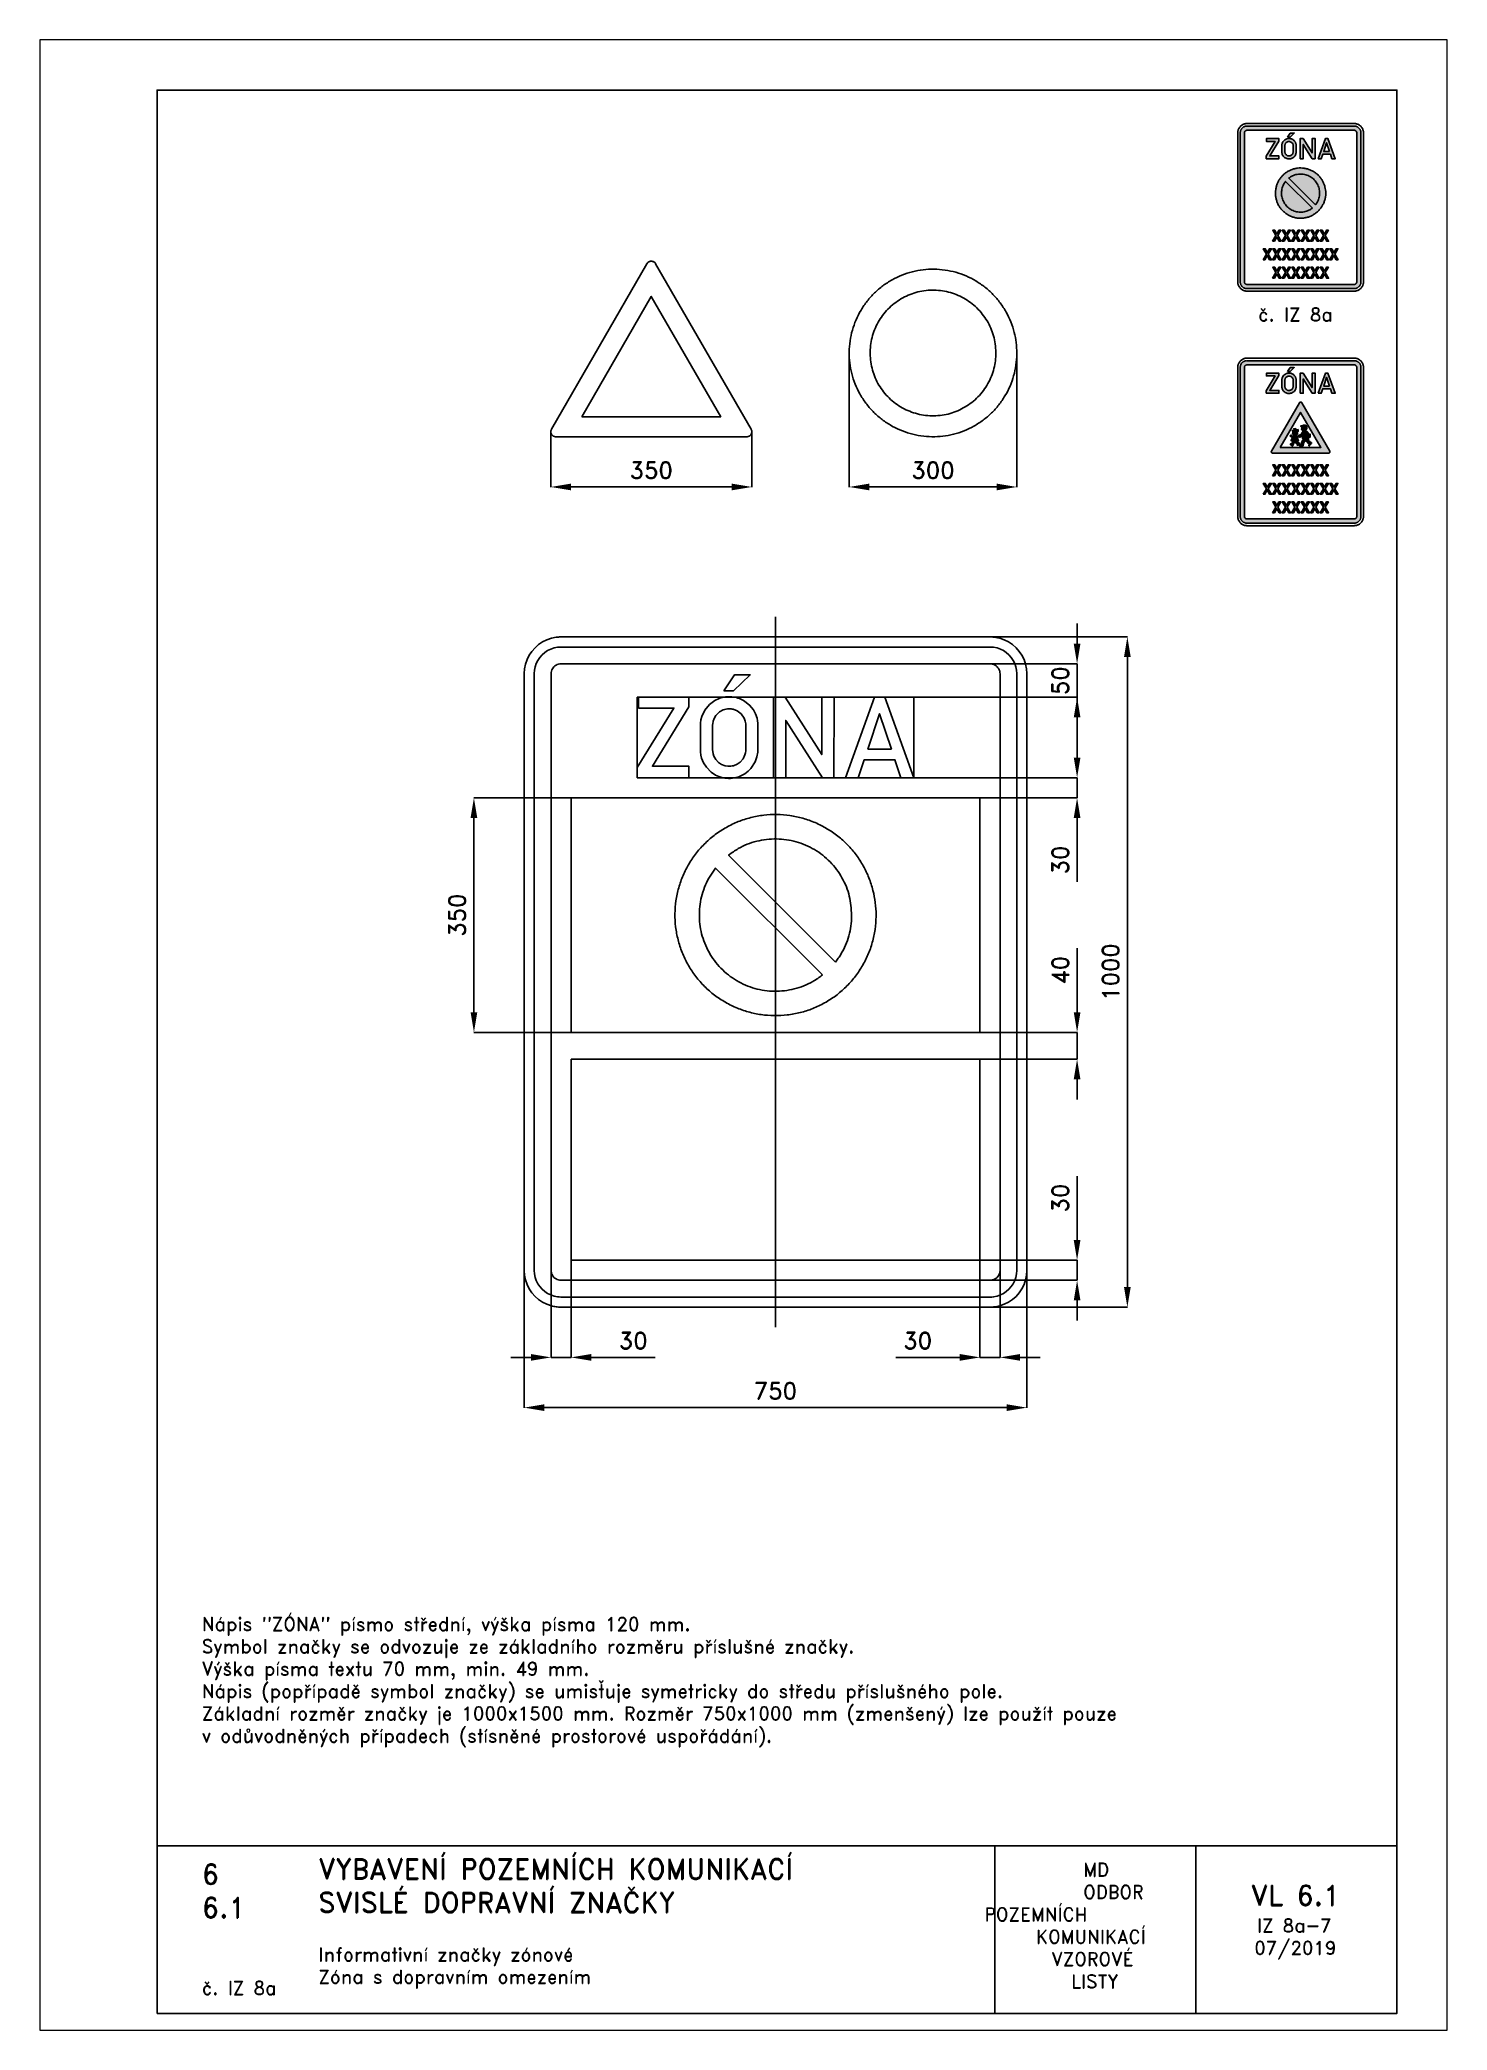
# Paper-space layout 'IZ 8a-7' of a CAD drawing. Header units: millimetres. Extents: x 0 to 210, y 0 to 297.
# The model-space entities are those that its viewports show. They can reach past a viewport. Long polylines and large blocks are cut down to what shows.
import ezdxf

# ---------------------------------------------------------------- set-up
doc = ezdxf.new("R2010")
doc.units = ezdxf.units.MM
doc.header["$LTSCALE"] = 5
doc.linetypes.add('ČERCHOVANÁX2', pattern=[2, 1, -0.5, 0, -0.5])
doc.linetypes.add('ČÁRKOVANÁX2', pattern=[1.5, 1, -0.5])
for name, color, linetype in [('Kóty', 2, 'Continuous'), ('Rozpiska', 7, 'Continuous'), ('Značka', 7, 'Continuous')]:
    doc.layers.add(name, color=color, linetype=linetype)
doc.layers.add('Rámeček', color=6, linetype='Continuous', plot=False)
doc.styles.get("Standard").update_dxf_attribs({"font": 'romand.shx', "height": 25})
doc.dimstyles.get("Standard").update_dxf_attribs({"dimtxt": 25, "dimasz": 30, "dimexe": 0.18, "dimexo": 0.0625, "dimgap": 12.5, "dimtad": 1, "dimdec": 0, "dimzin": 0, "dimdsep": 46, "dimtxsty": 'Standard', "dimcen": 0.09, "dimadec": 0, "dimazin": 0, "dimtfac": 1, "dimtdec": 0, "dimtofl": 0, "dimtmove": 0, "dimatfit": 3, "dimfxl": 1, "dimtolj": 1, "dimtzin": 0, "dimarcsym": 0})

psp = doc.layouts.new('IZ 8a-7')

# ---------------------------------------------------------------- texts
at = {"layer": 'Rozpiska', "color": 7, "attachment_point": 1}
for s, width, gutter_width, heights, insert, char_height in [('\\pi3.66667;č. IZ 8a', 20, 125, [0], (178.12, 257), 2), ('Nápis "ZÓNA" písmo střední, výška písma 120 mm.\\PSymbol značky se odvozuje ze základního rozměru příslušné značky.{\\H2x; }\\PVýška písma textu 70 mm, min. 49 mm.{\\H1.5x; }\\PNápis (popřípadě symbol značky) se umisťuje symetricky do středu příslušného pole.{\\H1.85714x; }\\PZákladní rozměr značky je 1000x1500 mm. Rozměr 750x1000 mm (zmenšený) lze použít pouze{\\H1.90476x; }\\Pv odůvodněných případech (stísněné prostorové uspořádání).{\\H1.88889x; }', 175.5179, 100, [0], (24.17, 61.61), 2), ('6', 149.0422, 100, [0], (24.17, 24.77), 3), ('{\\C6;VYBAVENÍ POZEMNÍCH KOMUNIKACÍ\\P}SVISLÉ DOPRAVNÍ ZNAČKY{\\H1.34524x; }', 149.0422, 100, [0], (41.56, 25.56), 3), ('\\pi14.7414;{\\C6;MD\\P\\pi2.36044;}ODBOR POZEMNÍCH{\\H1.57143x; }\\P\\pi7.69378;KOMUNIKACÍ{\\H1.5x; }\\P\\pi9.97949;{\\C6;VZOROVÉ\\H1.47619x; \\H0.67742x;\\P\\pi12.93187;LISTY\\H1.26984x; }', 33.1018, 100, [0], (140.95, 24.95), 2), ('\\pi1.03113;{\\H1.5x;\\C6;VL 6.1\\P\\pi1.93586;\\H0.66667x;IZ 8a-7\\H1.66666x; \\H0.6x;\\P\\pi1.5549;07/2019\\H1.80159x; }', 16.0623, 100, [0], (179.66, 21.61), 2), ('6.1', 149.0422, 100, [0], (24.17, 19.78), 3), ('{\\C6;Informativní značky zónové\\P}Zóna s dopravním omezením{\\H1.83333x; }', 149.0422, 100, [0], (41.56, 12.29), 2), ('{\\C6;č. IZ 8a}', 18.3305, 100, [2.67], (24.18, 7.3), 2)]:
    psp.add_mtext_dynamic_manual_height_columns(s, width=width, gutter_width=gutter_width, heights=heights, dxfattribs=dict(at, insert=insert, char_height=char_height))

msp = doc.modelspace()

# ---------------------------------------------------------------- texts
at = {"layer": 'Kóty', "insert": (425, 434.8), "char_height": 25, "attachment_point": 5, "rotation": 90}
msp.add_mtext('\\A1;50', dxfattribs=at)

# ---------------------------------------------------------------- blocks, each defined once
blk = doc.blocks.new('*D0')
at = {"layer": 'Defpoints', "color": 0, "transparency": 16777216}
for p in [(305, -430), (450, -430), (255.6, -460)]:
    blk.add_point(p, dxfattribs=at)
at = {"layer": 'Kóty', "color": 0, "lineweight": -2, "transparency": 16777216}
for p, q in [((450, -400), (450, -304.5)), ((305.1, -430), (450.2, -430)), ((255.7, -460), (450.2, -460)), ((450, -490), (450, -520))]:
    blk.add_line(p, q, dxfattribs=at)
at = {"layer": 'Kóty', "color": 0, "transparency": 16777216}
for points in [[(445, -400), (455, -400), (450, -430)], [(445, -490), (455, -490), (450, -460)]]:
    blk.add_solid(points, dxfattribs=at)
at = {"layer": 'Kóty', "color": 0, "transparency": 16777216, "insert": (425, -337.3), "char_height": 25, "attachment_point": 5, "rotation": 90}
blk.add_mtext('\\A1;30', dxfattribs=at)
blk = doc.blocks.new('*D1')
at = {"layer": 'Defpoints', "color": 0, "transparency": 16777216}
for p in [(305, -406.1), (335, -406.1), (305, -575)]:
    blk.add_point(p, dxfattribs=at)
at = {"layer": 'Kóty', "color": 0, "lineweight": -2, "transparency": 16777216}
for p, q in [((305, -406.2), (305, -575.2)), ((335, -406.2), (335, -575.2)), ((275, -575), (179.5, -575)), ((365, -575), (395, -575))]:
    blk.add_line(p, q, dxfattribs=at)
at = {"layer": 'Kóty', "color": 0, "transparency": 16777216}
for points in [[(275, -570), (275, -580), (305, -575)], [(365, -570), (365, -580), (335, -575)]]:
    blk.add_solid(points, dxfattribs=at)
at = {"layer": 'Kóty', "color": 0, "transparency": 16777216, "insert": (212.3, -550), "char_height": 25, "attachment_point": 5}
blk.add_mtext('\\A1;30', dxfattribs=at)
blk = doc.blocks.new('*D2')
at = {"layer": 'Defpoints', "color": 0, "transparency": 16777216}
for p in [(-335, -407.4), (-305, -407.4), (-305, -575)]:
    blk.add_point(p, dxfattribs=at)
at = {"layer": 'Kóty', "color": 0, "lineweight": -2, "transparency": 16777216}
for p, q in [((-335, -407.5), (-335, -575.2)), ((-305, -407.5), (-305, -575.2)), ((-365, -575), (-395, -575)), ((-275, -575), (-179.5, -575))]:
    blk.add_line(p, q, dxfattribs=at)
at = {"layer": 'Kóty', "color": 0, "transparency": 16777216}
for points in [[(-365, -570), (-365, -580), (-335, -575)], [(-275, -570), (-275, -580), (-305, -575)]]:
    blk.add_solid(points, dxfattribs=at)
at = {"layer": 'Kóty', "color": 0, "transparency": 16777216, "insert": (-212.3, -550), "char_height": 25, "attachment_point": 5}
blk.add_mtext('\\A1;30', dxfattribs=at)
blk = doc.blocks.new('*D3')
at = {"layer": 'Defpoints', "color": 0, "transparency": 16777216}
for p in [(-375, -413.9), (375, -413.9), (375, -650)]:
    blk.add_point(p, dxfattribs=at)
at = {"layer": 'Kóty', "color": 0, "lineweight": -2, "transparency": 16777216}
for p, q in [((-375, -414), (-375, -650.2)), ((375, -414), (375, -650.2)), ((-345, -650), (345, -650))]:
    blk.add_line(p, q, dxfattribs=at)
at = {"layer": 'Kóty', "color": 0, "transparency": 16777216}
for points in [[(-345, -645), (-345, -655), (-375, -650)], [(345, -645), (345, -655), (375, -650)]]:
    blk.add_solid(points, dxfattribs=at)
at = {"layer": 'Kóty', "color": 0, "transparency": 16777216, "insert": (0, -625), "char_height": 25, "attachment_point": 5}
blk.add_mtext('\\A1;750', dxfattribs=at)
blk = doc.blocks.new('*D4')
at = {"layer": 'Defpoints', "color": 0, "transparency": 16777216}
for p in [(-450, 260), (-304.994, 260), (-305, -90)]:
    blk.add_point(p, dxfattribs=at)
at = {"layer": 'Kóty', "color": 0, "lineweight": -2, "transparency": 16777216}
for p, q in [((-305.0565, 260), (-450.18, 260)), ((-450, -60), (-450, 230)), ((-305.0625, -90), (-450.18, -90))]:
    blk.add_line(p, q, dxfattribs=at)
at = {"layer": 'Kóty', "color": 0, "transparency": 16777216}
for points in [[(-455, 230), (-445, 230), (-450, 260)], [(-455, -60), (-445, -60), (-450, -90)]]:
    blk.add_solid(points, dxfattribs=at)
at = {"layer": 'Kóty', "color": 0, "transparency": 16777216, "insert": (-475, 85), "char_height": 25, "attachment_point": 5, "rotation": 90}
blk.add_mtext('\\A1;350', dxfattribs=at)
blk = doc.blocks.new('*D5')
at = {"layer": 'Defpoints', "color": 0, "transparency": 16777216}
for p in [(247.7, 500), (525, 500), (211.5, -500)]:
    blk.add_point(p, dxfattribs=at)
at = {"layer": 'Kóty', "color": 0, "lineweight": -2, "transparency": 16777216}
for p, q in [((247.7, 500), (525.2, 500)), ((525, -470), (525, 470)), ((211.5, -500), (525.2, -500))]:
    blk.add_line(p, q, dxfattribs=at)
at = {"layer": 'Kóty', "color": 0, "transparency": 16777216}
for points in [[(520, 470), (530, 470), (525, 500)], [(520, -470), (530, -470), (525, -500)]]:
    blk.add_solid(points, dxfattribs=at)
at = {"layer": 'Kóty', "color": 0, "transparency": 16777216, "insert": (500, 0), "char_height": 25, "attachment_point": 5, "rotation": 90}
blk.add_mtext('\\A1;1000', dxfattribs=at)
blk = doc.blocks.new('*D6')
at = {"layer": 'Defpoints', "color": 0, "transparency": 16777216}
for p in [(305, -90), (450, -90), (305, -130)]:
    blk.add_point(p, dxfattribs=at)
at = {"layer": 'Kóty', "color": 0, "lineweight": -2, "transparency": 16777216}
for p, q in [((450, -60), (450, 35.5)), ((305.1, -90), (450.2, -90)), ((305.1, -130), (450.2, -130)), ((450, -160), (450, -190))]:
    blk.add_line(p, q, dxfattribs=at)
at = {"layer": 'Kóty', "color": 0, "transparency": 16777216}
for points in [[(445, -60), (455, -60), (450, -90)], [(445, -160), (455, -160), (450, -130)]]:
    blk.add_solid(points, dxfattribs=at)
at = {"layer": 'Kóty', "color": 0, "transparency": 16777216, "insert": (425, 2.7), "char_height": 25, "attachment_point": 5, "rotation": 90}
blk.add_mtext('\\A1;40', dxfattribs=at)
blk = doc.blocks.new('*D7')
at = {"layer": 'Defpoints', "color": 0, "transparency": 16777216}
for p in [(110, 923.1), (360, 925), (360, 723.8)]:
    blk.add_point(p, dxfattribs=at)
at = {"layer": 'Kóty', "color": 0, "lineweight": -2, "transparency": 16777216}
for p, q in [((110, 923), (110, 723.6)), ((360, 925), (360, 723.6)), ((140, 723.8), (330, 723.8))]:
    blk.add_line(p, q, dxfattribs=at)
at = {"layer": 'Kóty', "color": 0, "transparency": 16777216}
for points in [[(140, 728.8), (140, 718.8), (110, 723.8)], [(330, 728.8), (330, 718.8), (360, 723.8)]]:
    blk.add_solid(points, dxfattribs=at)
at = {"layer": 'Kóty', "color": 0, "transparency": 16777216, "insert": (235, 748.8), "char_height": 25, "attachment_point": 5}
blk.add_mtext('\\A1;300', dxfattribs=at)
blk = doc.blocks.new('*D8')
at = {"layer": 'Defpoints', "color": 0, "transparency": 16777216}
for p in [(-335.3, 806.2), (-35.3, 806.1), (-35.3, 723.8)]:
    blk.add_point(p, dxfattribs=at)
at = {"layer": 'Kóty', "color": 0, "lineweight": -2, "transparency": 16777216}
for p, q in [((-335.3, 806.1), (-335.3, 723.6)), ((-35.3, 806.1), (-35.3, 723.6)), ((-305.3, 723.8), (-65.3, 723.8))]:
    blk.add_line(p, q, dxfattribs=at)
at = {"layer": 'Kóty', "color": 0, "transparency": 16777216}
for points in [[(-305.3, 728.8), (-305.3, 718.8), (-335.3, 723.8)], [(-65.3, 728.8), (-65.3, 718.8), (-35.3, 723.8)]]:
    blk.add_solid(points, dxfattribs=at)
at = {"layer": 'Kóty', "color": 0, "transparency": 16777216, "insert": (-185.3, 748.8), "char_height": 25, "attachment_point": 5}
blk.add_mtext('\\A1;350', dxfattribs=at)
blk = doc.blocks.new('*D9')
at = {"layer": 'Defpoints', "color": 0, "transparency": 16777216}
for p in [(206.5, 290), (305, 260), (450, 260)]:
    blk.add_point(p, dxfattribs=at)
at = {"layer": 'Kóty', "color": 0, "lineweight": -2, "transparency": 16777216}
for p, q in [((450, 320), (450, 350)), ((206.6, 290), (450.2, 290)), ((305.1, 260), (450.2, 260)), ((450, 230), (450, 134.5))]:
    blk.add_line(p, q, dxfattribs=at)
at = {"layer": 'Kóty', "color": 0, "transparency": 16777216}
for points in [[(445, 320), (455, 320), (450, 290)], [(445, 230), (455, 230), (450, 260)]]:
    blk.add_solid(points, dxfattribs=at)
at = {"layer": 'Kóty', "color": 0, "transparency": 16777216, "insert": (425, 167.3), "char_height": 25, "attachment_point": 5, "rotation": 90}
blk.add_mtext('\\A1;30', dxfattribs=at)

# ---------------------------------------------------------------- dimensions: what is measured, and where the dimension line sits
at = {"layer": 'Kóty'}
for base, p1, p2, text, picture, middle in [((360, 723.8), (110, 923.1), (360, 925), '300', '*D7', (235, 748.8)), ((-35.3, 723.8), (-335.3, 806.2), (-35.3, 806.1), '350', '*D8', (-185.3, 748.8))]:
    dim = msp.add_linear_dim(base=base, p1=p1, p2=p2, text=text, dimstyle='Standard', dxfattribs=at)
    dim.commit()
    dim.dimension.update_dxf_attribs({"geometry": picture, "text_midpoint": middle})
for base, p1, p2, picture, middle in [((525, 500), (211.5, -500), (247.7, 500), '*D5', (500, 0)), ((450, 260), (206.5, 290), (305, 260), '*D9', (425, 167.3)), ((-450, 260), (-305, -90), (-305, 260), '*D4', (-475, 85)), ((450, -90), (305, -130), (305, -90), '*D6', (425, 2.7)), ((450, -430), (255.6, -460), (305, -430), '*D0', (425, -337.3))]:
    dim = msp.add_linear_dim(base=base, p1=p1, p2=p2, angle=90, dimstyle='Standard', dxfattribs=at)
    dim.commit()
    dim.dimension.update_dxf_attribs({"geometry": picture, "text_midpoint": middle})
for base, p1, p2, picture, middle in [((-305, -575), (-335, -407.4), (-305, -407.4), '*D2', (-212.3, -550)), ((375, -650), (-375, -413.9), (375, -413.9), '*D3', (0, -625)), ((305, -575), (335, -406.1), (305, -406.1), '*D1', (212.3, -550))]:
    dim = msp.add_linear_dim(base=base, p1=p1, p2=p2, dimstyle='Standard', dxfattribs=at)
    dim.commit()
    dim.dimension.update_dxf_attribs({"geometry": picture, "text_midpoint": middle})

# ---------------------------------------------------------------- linework, layer by layer
at = {"layer": 'Kóty'}
for p, q in [((450, 490), (450, 520)), ((214.5, 460), (450.2, 460)), ((206.6, 410), (450.2, 410)), ((450, 320), (450, 415.5))]:
    msp.add_line(p, q, dxfattribs=at)
for points in [[(450, 410), (450, 460)], [(450, 260), (450, 290)], [(450, -130), (450, -90)], [(450, -460), (450, -430)], [(-335, -575), (-305, -575)], [(305, -575), (335, -575)]]:
    msp.add_lwpolyline(points, dxfattribs=at)
for points in [[(445, 490), (455, 490), (450, 460)], [(445, 380), (455, 380), (450, 410)]]:
    msp.add_solid(points, dxfattribs=at)
at = {"layer": 'Značka', "color": 1}
for points in [[(-42.8, 798.8), (-327.9, 798.8), (-328.2, 798.8), (-328.6, 798.8, -0.055813), (-330.2, 799.1, -0.055956), (-331.6, 799.8, -0.069573), (-333.2, 800.9, -0.06979), (-334.3, 802.5, -0.069473), (-335.1, 804.3, -0.06778), (-335.3, 806.2, -0.055922), (-335.2, 807.8, -0.060906), (-334.7, 809.3), (-334.5, 809.6), (-334.3, 810), (-191.8, 1056.8), (-191.6, 1057.2), (-191.4, 1057.5, -0.055828), (-190.4, 1058.7, -0.056007), (-189.1, 1059.6, -0.069592), (-187.3, 1060.3, -0.069755), (-185.3, 1060.6, -0.069442), (-183.4, 1060.3, -0.067764), (-181.6, 1059.6, -0.056022), (-180.3, 1058.7, -0.061146), (-179.3, 1057.5), (-179.1, 1057.2), (-178.9, 1056.8), (-36.3, 810), (-36.2, 809.6), (-36, 809.3, -0.055634), (-35.5, 807.8), (-35.3, 806.2, -0.0696), (-35.6, 804.3, -0.069839), (-36.3, 802.5, -0.069564), (-37.5, 800.9, -0.067726), (-39.1, 799.8, -0.055903), (-40.5, 799.1, -0.061107), (-42, 798.8), (-42.4, 798.8), (-42.8, 798.8)], [(360, 923.8), (360, 922.9), (360, 922.1, -0.032165), (358.7, 905.8, -0.035724), (355.3, 889.8, -0.036665), (349.9, 874.4, -0.034753), (342.4, 859.9, -0.034037), (333.2, 846.3, -0.034452), (322.2, 834.2, -0.034561), (309.8, 823.6, -0.034425), (296.1, 814.7, -0.034389), (281.3, 807.6, -0.034418), (265.8, 802.6, -0.034423), (249.7, 799.6, -0.034416), (233.4, 798.8, -0.034416), (217, 800, -0.034417), (201.1, 803.5, -0.034417), (185.6, 808.9, -0.034417), (171.1, 816.3, -0.034417), (157.6, 825.6, -0.034417), (145.5, 836.5, -0.034416), (134.8, 848.9, -0.034417), (125.9, 862.7, -0.034417), (118.8, 877.4, -0.034417), (113.8, 893, -0.034416), (110.8, 909.1, -0.034417), (110, 925.4, -0.034417), (111.2, 941.7, -0.034418), (114.7, 957.7, -0.034417), (120.1, 973.1, -0.034418), (127.6, 987.7, -0.034416), (136.8, 1001.2, -0.034415), (147.8, 1013.3, -0.034418), (160.2, 1024, -0.034416), (173.9, 1032.8, -0.034417), (188.7, 1039.9, -0.034417), (204.2, 1044.9, -0.034416), (220.3, 1048, -0.034417), (236.6, 1048.8, -0.034417), (252.9, 1047.5, -0.034416), (268.9, 1044.1, -0.034415), (284.4, 1038.7, -0.034418), (298.9, 1031.2, -0.034419), (312.4, 1022, -0.034403), (324.5, 1011, -0.034415), (335.2, 998.6, -0.03449), (344.1, 984.8, -0.034418), (351.1, 970.1, -0.034075), (356.1, 954.5, -0.03279), (359.1, 939.3, -0.034265), (360, 923.8)], [(328.7, 923.8), (328.7, 924.4), (328.7, 925, 0.032167), (327.8, 937.2, 0.035726), (325.2, 949.2, 0.036665), (321.2, 960.8, 0.034752), (315.6, 971.7, 0.03404), (308.6, 981.8, 0.034452), (300.4, 990.9, 0.034558), (291.1, 998.9, 0.034426), (280.8, 1005.6, 0.034389), (269.7, 1010.9, 0.034417), (258.1, 1014.6, 0.034425), (246, 1016.9, 0.034418), (233.8, 1017.5, 0.034418), (221.5, 1016.6, 0.034414), (209.5, 1014, 0.034417), (198, 1009.9, 0.034415), (187.1, 1004.3, 0.034419), (176.9, 997.4, 0.034418), (167.8, 989.2, 0.034417), (159.8, 979.9, 0.034418), (153.2, 969.6, 0.034417), (147.9, 958.5, 0.034416), (144.1, 946.8, 0.034416), (141.9, 934.8, 0.034416), (141.3, 922.5, 0.034417), (142.2, 910.3, 0.034418), (144.8, 898.3, 0.034416), (148.8, 886.7, 0.034417), (154.4, 875.8, 0.034417), (161.3, 865.7, 0.034417), (169.6, 856.6, 0.034416), (178.9, 848.6, 0.034417), (189.2, 842, 0.034417), (200.2, 836.7, 0.034417), (211.9, 832.9, 0.034416), (224, 830.6, 0.034416), (236.2, 830, 0.034417), (248.5, 830.9, 0.034417), (260.4, 833.5, 0.034416), (272, 837.6, 0.034416), (282.9, 843.2, 0.034419), (293.1, 850.1, 0.034405), (302.1, 858.3, 0.034416), (310.1, 867.7, 0.034487), (316.8, 878, 0.034418), (322.1, 889, 0.034079), (325.9, 900.7, 0.032793), (328.1, 912.1, 0.034267), (328.7, 923.8)], [(150, 85), (150, 84), (150, 83, -0.032164), (148.5, 63.5, -0.035724), (144.4, 44.3, -0.036667), (137.9, 25.7, -0.03475), (128.9, 8.3, -0.03404), (117.9, -7.9, -0.034452), (104.7, -22.5, -0.034561), (89.8, -35.3, -0.034428), (73.3, -45.9, -0.034389), (55.6, -54.4, -0.034417), (36.9, -60.4, -0.034423), (17.6, -64, -0.034417), (-2, -65, -0.034414), (-21.5, -63.5, -0.034417), (-40.7, -59.4, -0.034417), (-59.2, -52.9, -0.034417), (-76.7, -43.9, -0.034415), (-92.9, -32.9, -0.034416), (-107.5, -19.7, -0.034416), (-120.3, -4.8, -0.034417), (-130.9, 11.7, -0.034417), (-139.4, 29.4, -0.034416), (-145.4, 48.1, -0.034418), (-149, 67.4, -0.034417), (-150, 87, -0.034416), (-148.5, 106.5, -0.034416), (-144.4, 125.7, -0.034416), (-137.9, 144.2, -0.034414), (-128.9, 161.7, -0.034416), (-117.9, 177.9, -0.034418), (-104.7, 192.5, -0.03442), (-89.8, 205.2, -0.034416), (-73.3, 215.9, -0.034414), (-55.6, 224.4, -0.034418), (-36.9, 230.4, -0.034415), (-17.6, 234, -0.034413), (2, 235, -0.034415), (21.5, 233.5, -0.034419), (40.7, 229.4, -0.034412), (59.2, 222.9, -0.034414), (76.7, 213.9, -0.034415), (92.9, 202.9, -0.034406), (107.5, 189.7, -0.034412), (120.3, 174.8, -0.03449), (130.9, 158.3, -0.034421), (139.4, 140.6, -0.03408), (145.4, 121.9, -0.032793), (148.9, 103.6, -0.03427), (150, 85)]]:
    msp.add_lwpolyline(points, format="xyb", dxfattribs=at)
msp.add_lwpolyline([(-288.9, 828.7), (-185.3, 1008.2), (-81.7, 828.7), (-288.9, 828.7)], dxfattribs=at)
at = {"layer": 'Značka', "color": 6, "linetype": 'ČERCHOVANÁX2', "ltscale": 5}
msp.add_lwpolyline([(0, -530), (0, 530)], dxfattribs=at)
at = {"layer": 'Značka', "color": 3}
for points in [[(-320, -500), (-320.2, -500), (-320.4, -500, -0.032184), (-327.5, -499.5, -0.035432), (-334.5, -498.1), (-341.2, -495.8), (-347.6, -492.6), (-353.5, -488.6), (-358.8, -483.9), (-363.6, -478.6), (-367.5, -472.6), (-370.7, -466.3), (-373, -459.5), (-374.5, -452.5), (-375, -445.4), (-375, -445.2), (-375, -445), (-375, 445), (-375, 445.2), (-375, 445.4), (-374.5, 452.5), (-373, 459.5), (-370.7, 466.3), (-367.5, 472.6), (-363.6, 478.5), (-358.8, 483.9), (-353.5, 488.6), (-347.6, 492.6), (-341.2, 495.8), (-334.5, 498), (-327.5, 499.5, -0.036737), (-320.4, 500), (-320.2, 500), (-320, 500), (320, 500), (320.3, 500), (320.5, 500, -0.03219), (327.6, 499.5, -0.035456), (334.6, 498), (341.3, 495.8), (347.7, 492.6), (353.6, 488.6), (358.9, 483.9), (363.7, 478.5), (367.6, 472.6), (370.8, 466.3), (373.1, 459.5), (374.6, 452.5), (375, 445.4), (375, 445.2), (375, 445), (375, -445), (375, -445.2), (375, -445.4), (374.5, -452.5), (373.1, -459.5), (370.8, -466.3), (367.6, -472.6), (363.6, -478.6), (358.9, -483.9), (353.6, -488.6), (347.7, -492.6), (341.3, -495.7), (334.6, -498.1), (327.6, -499.5, -0.036759), (320.5, -500), (320.3, -500), (320, -500), (-320, -500)], [(-320, -485), (-320.1, -485), (-320.3, -485, -0.032177), (-325.4, -484.6), (-330.5, -483.6), (-335.4, -481.9), (-340, -479.6), (-344.4, -476.7), (-348.2, -473.3), (-351.7, -469.4), (-354.5, -465.1), (-356.9, -460.5), (-358.5, -455.6), (-359.6, -450.5), (-360, -445.3), (-360, -445.2), (-360, -445), (-360, 445), (-360, 445.2), (-360, 445.3), (-359.6, 450.5), (-358.5, 455.5), (-356.9, 460.5), (-354.5, 465.1), (-351.7, 469.4), (-348.2, 473.3), (-344.4, 476.7), (-340, 479.6), (-335.4, 481.9), (-330.5, 483.6), (-325.4, 484.6, -0.036755), (-320.3, 485), (-320.1, 485), (-320, 485), (320, 485), (320.2, 485), (320.4, 485, -0.032148), (325.5, 484.6), (330.6, 483.6), (335.5, 481.9), (340.1, 479.6), (344.4, 476.7), (348.3, 473.3), (351.8, 469.4), (354.6, 465.1), (356.9, 460.5), (358.6, 455.5), (359.7, 450.5), (360, 445.3), (360, 445.2), (360, 445), (360, -445), (360, -445.2), (360, -445.3), (359.7, -450.5), (358.6, -455.6), (357, -460.5), (354.6, -465.1), (351.8, -469.4), (348.3, -473.3), (344.4, -476.7), (340.1, -479.6), (335.5, -481.9), (330.6, -483.6), (325.5, -484.7, -0.036737), (320.4, -485), (320.2, -485), (320, -485), (-320, -485)], [(-320, -460), (320, -460), (320.1, -460), (320.2, -460, 0.032206), (322.1, -459.9), (324, -459.5), (325.8, -458.8), (327.6, -458), (329.2, -456.9), (330.6, -455.6), (331.9, -454.2), (333, -452.5), (333.9, -450.8), (334.5, -449), (334.9, -447.1), (335, -445.1), (335, -445.1), (335, -445), (335, 445), (335, 445.1), (335, 445.1), (334.9, 447), (334.5, 449), (333.9, 450.8), (333, 452.5), (331.9, 454.1), (330.6, 455.6), (329.2, 456.9), (327.6, 458), (325.8, 458.8), (324, 459.5), (322.1, 459.9), (320.2, 460), (320.1, 460), (320, 460), (-320, 460), (-320, 460), (-320.1, 460, 0.032222), (-322, 459.9), (-323.9, 459.5), (-325.8, 458.9), (-327.5, 458), (-329.1, 456.9), (-330.6, 455.6), (-331.9, 454.1), (-332.9, 452.5), (-333.8, 450.8), (-334.4, 449), (-334.8, 447), (-335, 445.1), (-335, 445.1), (-335, 445), (-335, -445), (-335, -445.1), (-335, -445.1), (-334.8, -447.1), (-334.4, -449), (-333.8, -450.8), (-332.9, -452.5), (-331.9, -454.2), (-330.6, -455.6), (-329.1, -456.9), (-327.5, -458), (-325.8, -458.8), (-323.9, -459.5), (-322, -459.9), (-320.1, -460), (-320, -460), (-320, -460)], [(-112.1, 369.2), (-112, 370.2), (-111.9, 371.2), (-111.3, 376.2), (-110, 381.1), (-105.4, 391), (-98.3, 399.4), (-90.5, 405.2, -0.059975), (-81.5, 409, -0.057357), (-72.3, 410.8, -0.057563), (-62.9, 410.4, -0.0569), (-53.9, 408.1, -0.057544), (-45.6, 403.9), (-38.6, 398.3), (-33, 391.2), (-29.7, 385.2), (-27.6, 378.7), (-26.9, 375.1), (-26.4, 371.5), (-26.4, 370.9), (-26.3, 370.3), (-26.3, 330.1), (-26.4, 329.2), (-26.5, 328.3), (-27.8, 320.9), (-30.3, 313.7), (-36.7, 303.7, -0.07306), (-45.9, 296), (-54.5, 291.5, -0.059841), (-64, 289.3, -0.071107), (-75.8, 289.4, -0.074174), (-87.1, 292.8, -0.066048), (-96, 298.2), (-103.2, 305.7), (-107.4, 312.1), (-110.2, 319.1), (-111.3, 323.8), (-111.9, 328.6), (-112, 329.7), (-112.1, 330.8), (-112.1, 369.2)], [(-93.8, 369.2), (-93.8, 330.8), (-93.7, 330), (-93.7, 329.3), (-93, 325.5), (-91.8, 321.9), (-89, 317), (-85, 312.8), (-80.4, 309.6), (-75.2, 307.7), (-70.9, 307.1, 0.044547), (-66.5, 307.2, 0.07388), (-59.1, 309.2, 0.084915), (-52.8, 313.3), (-48.5, 318.2), (-45.7, 324.1), (-44.9, 327.1), (-44.5, 330.1), (-44.5, 330.5), (-44.5, 330.9), (-44.5, 369.1), (-44.5, 369.8), (-44.5, 370.4), (-45.2, 374.6), (-46.8, 378.6), (-51.2, 385.1), (-57.4, 389.8), (-63.1, 392.1, 0.066664), (-69.4, 392.8, 0.088524), (-77.9, 391.3, 0.098146), (-85.2, 386.9), (-88.9, 382.9), (-91.6, 378.2), (-93, 374.4), (-93.7, 370.5), (-93.7, 369.8), (-93.8, 369.2)]]:
    msp.add_lwpolyline(points, format="xyb", dxfattribs=at)
for points in [[(-77.2, 419.7), (-62.7, 419.7), (-37.6, 443.3), (-61.3, 443.3), (-77.2, 419.7)], [(-206.4, 290), (-206.4, 305.1), (-151.7, 393.8), (-204.2, 393.8), (-204.2, 410), (-129.1, 410), (-129.1, 395.9), (-183.8, 307.2), (-129.1, 307.2), (-129.1, 290), (-206.4, 290)], [(-2.8, 290), (-2.8, 410), (14.4, 410), (68.9, 324.4), (68.9, 410), (87.3, 410), (87.2, 290), (69.9, 290), (15.3, 375.5), (15.3, 290), (-2.8, 290)], [(104.3, 290), (147.8, 410), (162.9, 410), (206.5, 290), (187.2, 290), (178.2, 316.8), (132.3, 316.8), (123.5, 290), (104.3, 290)], [(172.9, 332.8), (155.3, 385.5), (137.8, 332.8), (172.9, 332.8)]]:
    msp.add_lwpolyline(points, dxfattribs=at)
at = {"layer": 'Značka', "color": 6, "linetype": 'ČÁRKOVANÁX2', "ltscale": 2.5}
for points in [[(-206.4, 290), (-206.4, 410), (206.5, 410), (206.5, 290), (-206.4, 290)], [(-305, -90), (-305, 260), (305, 260), (305, -90), (-305, -90)], [(-305, -430), (-305, -130), (305, -130), (305, -430), (-305, -430)]]:
    msp.add_lwpolyline(points, dxfattribs=at)
at = {"layer": 'Značka', "color": 5}
for points in [[(89.4, 14.8), (-70.1, 174.4, -0.00574), (-62.9, 179.5, -0.017278), (-55.5, 184.2, -0.037255), (-42.2, 190.6, -0.034621), (-28, 195.1, -0.033864), (-13.4, 197.9, -0.034451), (1.5, 198.6, -0.034556), (16.3, 197.5, -0.034429), (30.8, 194.4, -0.034401), (44.9, 189.5, -0.034335), (58.1, 182.7, -0.034418), (70.4, 174.3, -0.034821), (81.4, 164.3, -0.034397), (91.1, 153, -0.032721), (99.1, 140.5, -0.034577), (105.7, 127.1, -0.040942), (110.1, 113, -0.031757), (112.5, 99.1, -0.010468), (113.6, 85), (113.6, 84.3), (113.6, 83.5, -0.033008), (112.5, 68.7, -0.034396), (109.4, 54.2, -0.036418), (104.5, 40.1, -0.039596), (97.7, 26.9, -0.015331), (93.7, 20.8, -0.005098), (89.4, 14.8)], [(70.1, -4.4, -0.005736), (62.9, -9.5, -0.017265), (55.5, -14.2, -0.037235), (42.2, -20.6, -0.034617), (28, -25.1, -0.033871), (13.3, -27.9, -0.034446), (-1.5, -28.6, -0.03456), (-16.3, -27.5, -0.034418), (-30.9, -24.4, -0.034395), (-44.9, -19.5, -0.03442), (-58.1, -12.7, -0.034419), (-70.4, -4.3, -0.034416), (-81.4, 5.7, -0.034416), (-91.1, 17, -0.034428), (-99.2, 29.5, -0.034419), (-105.6, 42.9, -0.034353), (-110.2, 57, -0.034415), (-112.9, 71.6, -0.034719), (-113.6, 86.5, -0.034402), (-112.5, 101.3, -0.033166), (-109.4, 115.8, -0.034541), (-104.5, 129.9, -0.039197), (-97.7, 143.1, -0.015448), (-93.7, 149.2, -0.005142), (-89.5, 155.2), (70.1, -4.4)]]:
    msp.add_lwpolyline(points, format="xyb", dxfattribs=at)

msp.set_redraw_order([(e.dxf.handle, doc.entitydb.next_handle()) for e in msp.query("TEXT MTEXT ATTDEF DIMENSION ARC_DIMENSION")])  # texts and dimensions are drawn at this point

# ---------------------------------------------------------------- hatches: boundary and pattern name
at = {"layer": 'Značka'}
h = psp.add_hatch(color=249, dxfattribs=at)
h.dxf.hatch_style = 1
edge = h.paths.add_edge_path()
edge.add_line((180.13, 259.87), (180.12, 259.87))
edge.add_line((180.12, 259.87), (180.12, 259.87))
edge.add_arc((180.12, 260.88), 1.01, 262.3068, 269.6792, ccw=False)
edge.add_arc((180.11, 260.79), 0.915, 254.202, 262.3216, ccw=False)
edge.add_arc((180.09, 260.78), 0.894, 247.1669, 255.4751, ccw=False)
edge.add_arc((180.1, 260.82), 0.942, 239.2874, 247.1731, ccw=False)
edge.add_arc((180.1, 260.84), 0.961, 232.4416, 240.1672, ccw=False)
edge.add_arc((180.1, 260.84), 0.951, 224.6398, 232.4486, ccw=False)
edge.add_arc((180.08, 260.84), 0.948, 217.5712, 225.4083, ccw=False)
edge.add_arc((180.08, 260.84), 0.947, 209.7389, 217.5805, ccw=False)
edge.add_arc((180.08, 260.86), 0.952, 202.6891, 210.4885, ccw=False)
edge.add_arc((180.1, 260.86), 0.971, 195.0378, 202.6926, ccw=False)
edge.add_arc((180.08, 260.87), 0.952, 188.0098, 195.8281, ccw=False)
edge.add_arc((180.01, 260.86), 0.881, 179.61, 188.0276, ccw=False)
edge.add_line((179.13, 260.87), (179.13, 260.87))
edge.add_line((179.13, 260.87), (179.13, 260.88))
edge.add_line((179.13, 260.88), (179.13, 283.13))
edge.add_line((179.13, 283.13), (179.13, 283.13))
edge.add_line((179.13, 283.13), (179.13, 283.13))
edge.add_arc((180.13, 283.13), 1.01, 172.3068, 179.6793, ccw=False)
edge.add_arc((180.04, 283.14), 0.915, 164.2024, 172.3216, ccw=False)
edge.add_arc((180.03, 283.16), 0.894, 157.168, 165.4761, ccw=False)
edge.add_arc((180.07, 283.15), 0.942, 149.288, 157.1725, ccw=False)
edge.add_arc((180.1, 283.15), 0.961, 142.4419, 150.1669, ccw=False)
edge.add_arc((180.09, 283.16), 0.951, 134.6352, 142.4444, ccw=False)
edge.add_arc((180.09, 283.17), 0.948, 127.5718, 135.4077, ccw=False)
edge.add_arc((180.09, 283.17), 0.947, 119.7449, 127.5874, ccw=False)
edge.add_arc((180.11, 283.17), 0.952, 112.685, 120.4827, ccw=False)
edge.add_arc((180.11, 283.15), 0.971, 105.0365, 112.6897, ccw=False)
edge.add_arc((180.12, 283.17), 0.952, 98.0105, 105.8292, ccw=False)
edge.add_arc((180.11, 283.24), 0.881, 89.615, 98.0316, ccw=False)
edge.add_line((180.12, 284.12), (180.12, 284.12))
edge.add_line((180.12, 284.12), (180.13, 284.12))
edge.add_line((180.13, 284.12), (196.13, 284.12))
edge.add_line((196.13, 284.12), (196.13, 284.12))
edge.add_line((196.13, 284.12), (196.13, 284.12))
edge.add_arc((196.13, 283.12), 1.01, 82.3047, 89.677, ccw=False)
edge.add_arc((196.14, 283.21), 0.915, 74.199, 82.3185, ccw=False)
edge.add_arc((196.17, 283.22), 0.894, 67.1737, 75.4809, ccw=False)
edge.add_arc((196.15, 283.18), 0.942, 59.289, 67.1755, ccw=False)
edge.add_arc((196.15, 283.16), 0.961, 52.4364, 60.165, ccw=False)
edge.add_arc((196.16, 283.16), 0.951, 44.6324, 52.4422, ccw=False)
edge.add_arc((196.17, 283.16), 0.948, 37.5758, 45.4139, ccw=False)
edge.add_arc((196.17, 283.16), 0.947, 29.7439, 37.5871, ccw=False)
edge.add_arc((196.17, 283.14), 0.951, 22.6845, 30.4852, ccw=False)
edge.add_arc((196.15, 283.14), 0.971, 15.0334, 22.6893, ccw=False)
edge.add_arc((196.17, 283.13), 0.952, 8.0113, 15.8297, ccw=False)
edge.add_arc((196.24, 283.14), 0.881, -0.3868, 8.0326, ccw=False)
edge.add_line((197.13, 283.13), (197.13, 283.13))
edge.add_line((197.13, 283.13), (197.13, 283.13))
edge.add_line((197.13, 283.13), (197.13, 260.88))
edge.add_line((197.13, 260.88), (197.13, 260.87))
edge.add_line((197.13, 260.87), (197.13, 260.87))
edge.add_arc((196.12, 260.87), 1.01, 352.3033, 359.6784, ccw=False)
edge.add_arc((196.21, 260.86), 0.915, 344.1987, 352.318, ccw=False)
edge.add_arc((196.22, 260.84), 0.894, 337.1717, 345.4807, ccw=False)
edge.add_arc((196.18, 260.85), 0.942, 329.2879, 337.1766, ccw=False)
edge.add_arc((196.16, 260.85), 0.961, 322.438, 330.1634, ccw=False)
edge.add_arc((196.16, 260.84), 0.951, 314.636, 322.4474, ccw=False)
edge.add_arc((196.16, 260.83), 0.948, 307.5753, 315.4144, ccw=False)
edge.add_arc((196.16, 260.83), 0.947, 299.7387, 307.5795, ccw=False)
edge.add_arc((196.15, 260.83), 0.952, 292.6904, 300.4892, ccw=False)
edge.add_arc((196.14, 260.85), 0.971, 285.0355, 292.6913, ccw=False)
edge.add_arc((196.13, 260.83), 0.952, 278.0101, 285.8288, ccw=False)
edge.add_arc((196.14, 260.76), 0.881, 269.6097, 278.0273, ccw=False)
edge.add_line((196.13, 259.87), (196.13, 259.87))
edge.add_line((196.13, 259.87), (196.13, 259.87))
edge.add_line((196.13, 259.87), (180.13, 259.87))
edge = h.paths.add_edge_path(flags=16)
edge.add_line((180.13, 260.5), (196.13, 260.5))
edge.add_line((196.13, 260.5), (196.13, 260.5))
edge.add_line((196.13, 260.5), (196.13, 260.5))
edge.add_arc((196.13, 260.88), 0.378, 270.3214, 277.6934)
edge.add_arc((196.13, 260.84), 0.343, 277.6815, 285.7998)
edge.add_arc((196.14, 260.84), 0.335, 284.522, 292.8308)
edge.add_arc((196.13, 260.85), 0.353, 292.8265, 300.715)
edge.add_arc((196.13, 260.86), 0.361, 299.8267, 307.5534)
edge.add_arc((196.14, 260.86), 0.357, 307.5515, 315.3575)
edge.add_arc((196.14, 260.86), 0.355, 314.5985, 322.441)
edge.add_arc((196.14, 260.86), 0.355, 322.4152, 330.2537)
edge.add_arc((196.14, 260.87), 0.357, 329.5116, 337.3134)
edge.add_arc((196.14, 260.87), 0.364, 337.3217, 344.9807)
edge.add_arc((196.14, 260.87), 0.357, 344.1722, 351.9874)
edge.add_arc((196.17, 260.87), 0.331, 351.9526, 360.3639)
edge.add_line((196.5, 260.87), (196.5, 260.87))
edge.add_line((196.5, 260.87), (196.5, 260.88))
edge.add_line((196.5, 260.88), (196.5, 283.13))
edge.add_line((196.5, 283.13), (196.5, 283.13))
edge.add_line((196.5, 283.13), (196.5, 283.13))
edge.add_arc((196.12, 283.13), 0.378, 0.33, 7.7024)
edge.add_arc((196.16, 283.13), 0.343, 7.6927, 15.8174)
edge.add_arc((196.16, 283.14), 0.335, 14.5117, 22.8244)
edge.add_arc((196.15, 283.13), 0.353, 22.8197, 30.706)
edge.add_arc((196.14, 283.13), 0.361, 29.832, 37.5481)
edge.add_arc((196.14, 283.14), 0.357, 37.5501, 45.3545)
edge.add_arc((196.14, 283.14), 0.355, 44.6053, 52.4459)
edge.add_arc((196.14, 283.14), 0.356, 52.4188, 60.2502)
edge.add_arc((196.13, 283.14), 0.357, 59.51, 67.3071)
edge.add_arc((196.13, 283.13), 0.364, 67.3285, 74.9815)
edge.add_arc((196.13, 283.14), 0.356, 74.1633, 81.9926)
edge.add_arc((196.13, 283.17), 0.33, 81.9456, 90.3713)
edge.add_line((196.13, 283.5), (196.13, 283.5))
edge.add_line((196.13, 283.5), (196.13, 283.5))
edge.add_line((196.13, 283.5), (180.13, 283.5))
edge.add_line((180.13, 283.5), (180.12, 283.5))
edge.add_line((180.12, 283.5), (180.12, 283.5))
edge.add_line((180.12, 283.5), (180.07, 283.5))
edge.add_line((180.07, 283.5), (180.03, 283.49))
edge.add_line((180.03, 283.49), (179.98, 283.47))
edge.add_line((179.98, 283.47), (179.94, 283.45))
edge.add_line((179.94, 283.45), (179.9, 283.42))
edge.add_line((179.9, 283.42), (179.86, 283.39))
edge.add_arc((180.11, 283.14), 0.355, 134.5966, 142.437)
edge.add_arc((180.11, 283.14), 0.355, 142.4196, 150.2641)
edge.add_arc((180.11, 283.13), 0.357, 149.5068, 157.305)
edge.add_arc((180.12, 283.13), 0.364, 157.3105, 164.966)
edge.add_arc((180.11, 283.13), 0.357, 164.1694, 171.9865)
edge.add_arc((180.08, 283.13), 0.33, 171.9733, 180.3907)
edge.add_line((179.75, 283.13), (179.75, 283.13))
edge.add_line((179.75, 283.13), (179.75, 283.13))
edge.add_line((179.75, 283.13), (179.75, 260.88))
edge.add_line((179.75, 260.88), (179.75, 260.87))
edge.add_line((179.75, 260.87), (179.75, 260.87))
edge.add_arc((180.13, 260.87), 0.377, 180.3214, 187.6942)
edge.add_arc((180.09, 260.87), 0.343, 187.6784, 195.7981)
edge.add_arc((180.09, 260.86), 0.335, 194.5243, 202.8323)
edge.add_arc((180.11, 260.87), 0.353, 202.8291, 210.715)
edge.add_arc((180.11, 260.87), 0.361, 209.8299, 217.5551)
edge.add_arc((180.11, 260.86), 0.357, 217.5524, 225.361)
edge.add_arc((180.11, 260.86), 0.355, 224.5927, 232.4297)
edge.add_arc((180.11, 260.86), 0.355, 232.4186, 240.2601)
edge.add_arc((180.12, 260.86), 0.357, 239.5132, 247.3119)
edge.add_arc((180.12, 260.86), 0.364, 247.3073, 254.9616)
edge.add_arc((180.12, 260.86), 0.357, 254.1707, 261.9889)
edge.add_arc((180.12, 260.83), 0.33, 261.9733, 270.3907)
edge.add_line((180.12, 260.5), (180.12, 260.5))
edge.add_line((180.12, 260.5), (180.13, 260.5))
h = psp.add_hatch(color=249, dxfattribs=at)
h.dxf.hatch_style = 1
h.paths.add_polyline_path([(186.19, 282.49), (186.56, 282.49), (187.18, 283.08), (186.59, 283.08)])
h.paths.add_polyline_path([(190.73, 279.25), (191.82, 282.25), (192.2, 282.25), (193.29, 279.25), (192.8, 279.25), (192.58, 279.92), (191.43, 279.92), (191.21, 279.25)])
h.paths.add_polyline_path([(192.45, 280.32), (192.01, 281.64), (191.57, 280.32)], flags=16)
h.paths.add_polyline_path([(188.05, 279.25), (188.05, 282.25), (188.49, 282.25), (189.85, 280.11), (189.85, 282.25), (190.31, 282.25), (190.3, 279.25), (189.87, 279.25), (188.51, 281.39), (188.51, 279.25)])
edge = h.paths.add_edge_path()
edge.add_line((185.32, 281.23), (185.32, 281.26))
edge.add_line((185.32, 281.26), (185.33, 281.28))
edge.add_arc((186.35, 281.21), 1.03, 168.8531, 175.8886, ccw=False)
edge.add_arc((186.34, 281.21), 1.02, 161.6861, 168.8037, ccw=False)
edge.add_arc((186.36, 281.22), 1.04, 147.4892, 162.6605, ccw=False)
edge.add_arc((186.34, 281.24), 1.01, 131.8877, 147.558, ccw=False)
edge.add_arc((186.35, 281.27), 0.988, 119.7018, 133.8592, ccw=False)
edge.add_arc((186.37, 281.25), 1.02, 106.0487, 119.7662, ccw=False)
edge.add_arc((186.39, 281.24), 1.03, 94.2507, 107.3788, ccw=False)
edge.add_arc((186.39, 281.25), 1.03, 81.0961, 94.2789, ccw=False)
edge.add_arc((186.42, 281.25), 1.02, 69.3226, 82.3534, ccw=False)
edge.add_arc((186.42, 281.26), 1.01, 56.1848, 69.3469, ccw=False)
edge.add_arc((186.44, 281.24), 1.02, 44.7217, 57.4003, ccw=False)
edge.add_arc((186.41, 281.21), 1.05, 32.4968, 44.7392, ccw=False)
edge.add_arc((186.46, 281.22), 1, 23.9328, 33.7892, ccw=False)
edge.add_arc((186.58, 281.27), 0.879, 12.7711, 23.9561, ccw=False)
edge.add_arc((186.47, 281.24), 0.998, 8.2084, 13.4134, ccw=False)
edge.add_arc((185.72, 281.13), 1.75, 5.3268, 8.2885, ccw=False)
edge.add_line((187.46, 281.29), (187.47, 281.27))
edge.add_line((187.47, 281.27), (187.47, 281.26))
edge.add_line((187.47, 281.26), (187.47, 280.25))
edge.add_line((187.47, 280.25), (187.46, 280.23))
edge.add_line((187.46, 280.23), (187.46, 280.21))
edge.add_arc((186.15, 280.34), 1.32, 346.0062, 354.1973, ccw=False)
edge.add_arc((186.47, 280.26), 0.991, 335.0741, 346.0307, ccw=False)
edge.add_arc((186.5, 280.22), 0.95, 318.4465, 336.4656, ccw=False)
edge.add_arc((186.43, 280.27), 1.03, 301.9068, 318.6289, ccw=False)
edge.add_arc((186.41, 280.24), 1.02, 290.1663, 303.9291, ccw=False)
edge.add_arc((186.41, 280.25), 1.02, 276.4729, 290.1732, ccw=False)
edge.add_arc((186.38, 280.26), 1.04, 261.462, 277.732, ccw=False)
edge.add_arc((186.38, 280.22), 1, 244.6199, 261.5909, ccw=False)
edge.add_arc((186.35, 280.22), 0.988, 231.1059, 246.2199, ccw=False)
edge.add_arc((186.39, 280.28), 1.06, 217.0051, 231.1267, ccw=False)
edge.add_arc((186.34, 280.28), 1.02, 207.7255, 218.5081, ccw=False)
edge.add_arc((186.22, 280.21), 0.882, 195.3387, 207.6748, ccw=False)
edge.add_arc((186.32, 280.25), 0.993, 189.177, 196.1034, ccw=False)
edge.add_arc((187.02, 280.37), 1.7, 185.1494, 189.1953, ccw=False)
edge.add_line((185.33, 280.21), (185.33, 280.24))
edge.add_line((185.33, 280.24), (185.32, 280.27))
edge.add_line((185.32, 280.27), (185.32, 281.23))
edge = h.paths.add_edge_path(flags=16)
edge.add_line((185.78, 281.23), (185.78, 280.27))
edge.add_line((185.78, 280.27), (185.78, 280.25))
edge.add_line((185.78, 280.25), (185.78, 280.23))
edge.add_arc((186.42, 280.29), 0.64, 185.4444, 194.0494)
edge.add_arc((186.36, 280.28), 0.577, 194.0291, 203.5851)
edge.add_arc((186.36, 280.26), 0.568, 202.3762, 216.7691)
edge.add_arc((186.38, 280.28), 0.596, 216.6385, 230.4152)
edge.add_arc((186.39, 280.26), 0.591, 228.7597, 242.3623)
edge.add_arc((186.37, 280.22), 0.542, 242.2931, 257.0148)
edge.add_arc((186.38, 280.21), 0.538, 255.6758, 267.2496)
edge.add_arc((186.38, 280.29), 0.616, 267.261, 277.4717)
edge.add_arc((186.39, 280.33), 0.649, 276.4549, 293.3644)
edge.add_arc((186.42, 280.25), 0.562, 293.1956, 312.6306)
edge.add_arc((186.44, 280.25), 0.555, 310.6633, 327.5035)
edge.add_arc((186.37, 280.3), 0.644, 327.489, 342.0376)
edge.add_arc((186.44, 280.3), 0.579, 340.5022, 348.0996)
edge.add_arc((186.56, 280.27), 0.447, 347.9514, 357.7099)
edge.add_line((187.01, 280.25), (187.01, 280.26))
edge.add_line((187.01, 280.26), (187.01, 280.27))
edge.add_line((187.01, 280.27), (187.01, 281.23))
edge.add_line((187.01, 281.23), (187.01, 281.24))
edge.add_line((187.01, 281.24), (187.01, 281.26))
edge.add_arc((186.59, 281.25), 0.425, 2.0736, 16.4018)
edge.add_arc((186.46, 281.21), 0.558, 16.3072, 27.3649)
edge.add_arc((186.38, 281.19), 0.641, 25.7138, 43.3048)
edge.add_arc((186.42, 281.23), 0.584, 43.1401, 62.2939)
edge.add_arc((186.41, 281.26), 0.557, 60.043, 76.0281)
edge.add_arc((186.4, 281.23), 0.587, 75.9928, 91.2517)
edge.add_arc((186.39, 281.2), 0.617, 89.8453, 110.0788)
edge.add_arc((186.36, 281.26), 0.551, 109.7667, 132.1837)
edge.add_arc((186.34, 281.26), 0.539, 130.0981, 144.4831)
edge.add_arc((186.44, 281.19), 0.661, 144.4755, 156.2446)
edge.add_arc((186.41, 281.19), 0.638, 154.9757, 164.0322)
edge.add_arc((186.27, 281.23), 0.493, 164.0835, 175.7075)
edge.add_line((185.78, 281.26), (185.78, 281.25))
edge.add_line((185.78, 281.25), (185.78, 281.23))
h.paths.add_polyline_path([(182.97, 279.25), (182.97, 279.63), (184.33, 281.84), (183.02, 281.84), (183.02, 282.25), (184.9, 282.25), (184.9, 281.9), (183.53, 279.68), (184.9, 279.68), (184.9, 279.25)])
h = psp.add_hatch(color=10, dxfattribs=at)
h.dxf.hatch_style = 1
edge = h.paths.add_edge_path()
edge.add_line((191.88, 274.13), (191.88, 274.1))
edge.add_line((191.88, 274.1), (191.88, 274.08))
edge.add_arc((188.06, 274.12), 3.81, 351.9466, 359.3156, ccw=False)
edge.add_arc((188.43, 274.07), 3.44, 343.7805, 351.9644, ccw=False)
edge.add_arc((188.5, 273.97), 3.35, 336.6368, 345.0366, ccw=False)
edge.add_arc((188.33, 274.04), 3.54, 328.6858, 336.6467, ccw=False)
edge.add_arc((188.24, 274.04), 3.61, 321.7688, 329.5671, ccw=False)
edge.add_arc((188.27, 274.01), 3.56, 313.8813, 321.7741, ccw=False)
edge.add_arc((188.24, 273.97), 3.55, 306.7413, 314.6589, ccw=False)
edge.add_arc((188.24, 273.98), 3.57, 298.8591, 306.7463, ccw=False)
edge.add_arc((188.19, 273.96), 3.57, 291.746, 299.6242, ccw=False)
edge.add_arc((188.19, 273.95), 3.57, 283.8713, 291.756, ccw=False)
edge.add_arc((188.15, 273.94), 3.57, 276.7452, 284.6311, ccw=False)
edge.add_arc((188.15, 273.94), 3.57, 268.87, 276.7546, ccw=False)
edge.add_arc((188.1, 273.94), 3.57, 261.7453, 269.6293, ccw=False)
edge.add_arc((188.1, 273.94), 3.57, 253.8711, 261.7559, ccw=False)
edge.add_arc((188.05, 273.96), 3.57, 246.7458, 254.6303, ccw=False)
edge.add_arc((188.05, 273.96), 3.57, 238.8685, 246.7533, ccw=False)
edge.add_arc((188.01, 273.98), 3.57, 231.746, 239.6303, ccw=False)
edge.add_arc((188.01, 273.98), 3.57, 223.8705, 231.7549, ccw=False)
edge.add_arc((187.98, 274.02), 3.57, 216.7458, 224.6303, ccw=False)
edge.add_arc((187.98, 274.02), 3.57, 208.8676, 216.7523, ccw=False)
edge.add_arc((187.96, 274.06), 3.57, 201.7467, 209.6313, ccw=False)
edge.add_arc((187.96, 274.06), 3.57, 193.8705, 201.755, ccw=False)
edge.add_arc((187.94, 274.1), 3.57, 186.7457, 194.6306, ccw=False)
edge.add_arc((187.94, 274.1), 3.57, 178.8671, 186.7516, ccw=False)
edge.add_arc((187.94, 274.15), 3.57, 171.7478, 179.6322, ccw=False)
edge.add_arc((187.94, 274.15), 3.57, 163.869, 171.7535, ccw=False)
edge.add_arc((187.96, 274.2), 3.57, 156.7449, 164.6293, ccw=False)
edge.add_arc((187.96, 274.2), 3.57, 148.8702, 156.7543, ccw=False)
edge.add_arc((187.98, 274.24), 3.57, 141.7466, 149.6311, ccw=False)
edge.add_arc((187.98, 274.24), 3.57, 133.8681, 141.753, ccw=False)
edge.add_arc((188.02, 274.27), 3.57, 126.7473, 134.6326, ccw=False)
edge.add_arc((188.02, 274.27), 3.57, 118.8702, 126.7546, ccw=False)
edge.add_arc((188.06, 274.3), 3.57, 111.7443, 119.6284, ccw=False)
edge.add_arc((188.06, 274.3), 3.57, 103.8703, 111.7552, ccw=False)
edge.add_arc((188.1, 274.31), 3.57, 96.7454, 104.6298, ccw=False)
edge.add_arc((188.1, 274.31), 3.57, 88.8706, 96.7542, ccw=False)
edge.add_arc((188.15, 274.31), 3.57, 81.7451, 89.6294, ccw=False)
edge.add_arc((188.15, 274.31), 3.57, 73.8709, 81.7561, ccw=False)
edge.add_arc((188.2, 274.29), 3.57, 66.7463, 74.6298, ccw=False)
edge.add_arc((188.2, 274.29), 3.57, 58.8689, 66.7528, ccw=False)
edge.add_arc((188.24, 274.27), 3.57, 51.7468, 59.631, ccw=False)
edge.add_arc((188.24, 274.27), 3.57, 43.8714, 51.7536, ccw=False)
edge.add_arc((188.27, 274.23), 3.57, 36.7488, 44.6323, ccw=False)
edge.add_arc((188.28, 274.24), 3.56, 28.856, 36.7573, ccw=False)
edge.add_arc((188.3, 274.2), 3.57, 21.7289, 29.6144, ccw=False)
edge.add_arc((188.26, 274.18), 3.61, 13.9296, 21.737, ccw=False)
edge.add_arc((188.31, 274.14), 3.56, 7.1978, 14.7107, ccw=False)
edge.add_arc((188.48, 274.16), 3.4, -0.6414, 7.2096, ccw=False)
h = psp.add_hatch(color=170, dxfattribs=at)
h.dxf.hatch_style = 1
edge = h.paths.add_edge_path()
edge.add_arc((184.3, 279.67), 9.57, 304.3641, 305.6787, ccw=False)
edge.add_arc((187.91, 274.39), 3.18, 300.4183, 304.3748, ccw=False)
edge.add_arc((188.26, 273.8), 2.5, 291.5961, 300.1258, ccw=False)
edge.add_arc((188.19, 273.99), 2.69, 283.6839, 291.6143, ccw=False)
edge.add_arc((188.13, 274.03), 2.75, 276.7798, 284.5394, ccw=False)
edge.add_arc((188.14, 273.98), 2.7, 268.8895, 276.781, ccw=False)
edge.add_arc((188.1, 273.98), 2.69, 261.7398, 269.6573, ccw=False)
edge.add_arc((188.11, 273.99), 2.7, 253.8605, 261.7455, ccw=False)
edge.add_arc((188.07, 274), 2.71, 246.7479, 254.6276, ccw=False)
edge.add_arc((188.07, 274), 2.7, 238.87, 246.7555, ccw=False)
edge.add_arc((188.04, 274.02), 2.7, 231.7464, 239.6315, ccw=False)
edge.add_arc((188.04, 274.02), 2.7, 223.8681, 231.7525, ccw=False)
edge.add_arc((188.01, 274.04), 2.7, 216.746, 224.6304, ccw=False)
edge.add_arc((188.01, 274.04), 2.7, 208.869, 216.7562, ccw=False)
edge.add_arc((188, 274.07), 2.7, 201.7434, 209.6286, ccw=False)
edge.add_arc((188, 274.08), 2.71, 193.8809, 201.7511, ccw=False)
edge.add_arc((187.99, 274.11), 2.7, 186.7597, 194.6439, ccw=False)
edge.add_arc((187.96, 274.11), 2.68, 178.8187, 186.7725, ccw=False)
edge.add_arc((187.99, 274.14), 2.7, 171.681, 179.5624, ccw=False)
edge.add_arc((188.09, 274.13), 2.81, 164.0859, 171.6842, ccw=False)
edge.add_arc((188, 274.19), 2.7, 156.997, 164.91, ccw=False)
edge.add_arc((187.7, 274.32), 2.37, 148.0378, 157.0164, ccw=False)
edge.add_arc((188.21, 274.04), 2.95, 145.1432, 148.6833, ccw=False)
edge.add_arc((193.07, 270.66), 8.88, 143.9534, 145.1318, ccw=False)
edge.add_line((185.89, 275.88), (189.88, 271.89))
edge = h.paths.add_edge_path()
edge.add_line((190.36, 272.37), (186.37, 276.36))
edge.add_arc((191.95, 268.59), 9.56, 124.3786, 125.6941, ccw=False)
edge.add_arc((188.34, 273.87), 3.17, 120.4164, 124.3757, ccw=False)
edge.add_arc((187.99, 274.45), 2.49, 111.5938, 120.1282, ccw=False)
edge.add_arc((188.06, 274.26), 2.69, 103.6845, 111.616, ccw=False)
edge.add_arc((188.12, 274.22), 2.75, 96.7805, 104.5387, ccw=False)
edge.add_arc((188.11, 274.27), 2.7, 88.889, 96.7815, ccw=False)
edge.add_arc((188.15, 274.27), 2.69, 81.7406, 89.6571, ccw=False)
edge.add_arc((188.15, 274.26), 2.7, 73.8593, 81.7467, ccw=False)
edge.add_arc((188.18, 274.25), 2.7, 66.7421, 74.6232, ccw=False)
edge.add_arc((188.18, 274.25), 2.71, 58.8851, 66.751, ccw=False)
edge.add_arc((188.21, 274.23), 2.7, 51.766, 59.6509, ccw=False)
edge.add_arc((188.23, 274.26), 2.67, 43.801, 51.7782, ccw=False)
edge.add_arc((188.24, 274.21), 2.7, 36.66, 44.5401, ccw=False)
edge.add_arc((188.12, 274.13), 2.85, 29.1594, 36.6557, ccw=False)
edge.add_arc((188.27, 274.16), 2.7, 22.0925, 30.0138, ccw=False)
edge.add_arc((188.67, 274.32), 2.27, 12.736, 22.114, ccw=False)
edge.add_arc((188.18, 274.19), 2.77, 5.9082, 13.1839, ccw=False)
edge.add_arc((182.53, 273.61), 8.45, 3.5194, 5.9185, ccw=False)
edge.add_line((190.97, 274.13), (190.97, 274.11))
edge.add_line((190.97, 274.11), (190.97, 274.09))
edge.add_arc((188.15, 274.12), 2.81, 351.8303, 359.3925, ccw=False)
edge.add_arc((188.26, 274.1), 2.71, 343.9599, 351.8399, ccw=False)
edge.add_arc((188.38, 274.01), 2.56, 336.9134, 345.2562, ccw=False)
edge.add_arc((188.58, 273.92), 2.35, 327.8646, 336.9346, ccw=False)
edge.add_arc((188.03, 274.22), 2.97, 325.1219, 328.6353, ccw=False)
edge.add_arc((183.13, 277.64), 8.95, 323.953, 325.1213, ccw=False)
h = psp.add_hatch(color=249, dxfattribs=at)
h.dxf.hatch_style = 1
h.paths.add_polyline_path([(191.03, 261.42), (191.54, 262.26), (191.06, 263.05), (191.35, 263.05), (191.67, 262.49), (191.99, 263.05), (192.28, 263.05), (191.81, 262.26), (192.31, 261.42), (192.02, 261.42), (191.67, 262.03), (191.32, 261.42)])
h.paths.add_polyline_path([(189.61, 261.42), (190.12, 262.26), (189.64, 263.05), (189.93, 263.05), (190.25, 262.49), (190.57, 263.05), (190.86, 263.05), (190.39, 262.26), (190.89, 261.42), (190.6, 261.42), (190.25, 262.03), (189.9, 261.42)])
h.paths.add_polyline_path([(188.2, 261.42), (188.7, 262.26), (188.22, 263.05), (188.52, 263.05), (188.83, 262.49), (189.16, 263.05), (189.45, 263.05), (188.97, 262.26), (189.47, 261.42), (189.18, 261.42), (188.83, 262.03), (188.49, 261.42)])
h.paths.add_polyline_path([(186.78, 261.42), (187.28, 262.26), (186.81, 263.05), (187.1, 263.05), (187.42, 262.49), (187.74, 263.05), (188.03, 263.05), (187.55, 262.26), (188.05, 261.42), (187.76, 261.42), (187.42, 262.03), (187.07, 261.42)])
h.paths.add_polyline_path([(185.36, 261.42), (185.86, 262.26), (185.39, 263.05), (185.68, 263.05), (186, 262.49), (186.32, 263.05), (186.61, 263.05), (186.13, 262.26), (186.64, 261.42), (186.35, 261.42), (186, 262.03), (185.65, 261.42)])
h.paths.add_polyline_path([(183.94, 261.42), (184.44, 262.26), (183.97, 263.05), (184.26, 263.05), (184.58, 262.49), (184.9, 263.05), (185.19, 263.05), (184.71, 262.26), (185.22, 261.42), (184.93, 261.42), (184.58, 262.03), (184.23, 261.42)])
h.paths.add_polyline_path([(192.45, 264.19), (192.95, 265.02), (192.48, 265.81), (192.77, 265.81), (193.09, 265.25), (193.41, 265.81), (193.7, 265.81), (193.22, 265.02), (193.73, 264.19), (193.44, 264.19), (193.09, 264.8), (192.74, 264.19)])
h.paths.add_polyline_path([(191.03, 264.19), (191.54, 265.02), (191.06, 265.81), (191.35, 265.81), (191.67, 265.25), (191.99, 265.81), (192.28, 265.81), (191.81, 265.02), (192.31, 264.19), (192.02, 264.19), (191.67, 264.8), (191.32, 264.19)])
h.paths.add_polyline_path([(189.61, 264.19), (190.12, 265.02), (189.64, 265.81), (189.93, 265.81), (190.25, 265.25), (190.57, 265.81), (190.86, 265.81), (190.39, 265.02), (190.89, 264.19), (190.6, 264.19), (190.25, 264.8), (189.9, 264.19)])
h.paths.add_polyline_path([(188.2, 264.19), (188.7, 265.02), (188.22, 265.81), (188.52, 265.81), (188.83, 265.25), (189.16, 265.81), (189.45, 265.81), (188.97, 265.02), (189.47, 264.19), (189.18, 264.19), (188.83, 264.8), (188.49, 264.19)])
h.paths.add_polyline_path([(186.78, 264.19), (187.28, 265.02), (186.81, 265.81), (187.1, 265.81), (187.42, 265.25), (187.74, 265.81), (188.03, 265.81), (187.55, 265.02), (188.05, 264.19), (187.76, 264.19), (187.42, 264.8), (187.07, 264.19)])
h.paths.add_polyline_path([(185.36, 264.19), (185.86, 265.02), (185.39, 265.81), (185.68, 265.81), (186, 265.25), (186.32, 265.81), (186.61, 265.81), (186.13, 265.02), (186.64, 264.19), (186.35, 264.19), (186, 264.8), (185.65, 264.19)])
h.paths.add_polyline_path([(183.94, 264.19), (184.44, 265.02), (183.97, 265.81), (184.26, 265.81), (184.58, 265.25), (184.9, 265.81), (185.19, 265.81), (184.71, 265.02), (185.22, 264.19), (184.93, 264.19), (184.58, 264.8), (184.23, 264.19)])
h.paths.add_polyline_path([(182.52, 264.19), (183.03, 265.02), (182.55, 265.81), (182.84, 265.81), (183.16, 265.25), (183.48, 265.81), (183.77, 265.81), (183.3, 265.02), (183.8, 264.19), (183.51, 264.19), (183.16, 264.8), (182.81, 264.19)])
h.paths.add_polyline_path([(191.03, 266.95), (191.54, 267.78), (191.06, 268.58), (191.35, 268.58), (191.67, 268.01), (191.99, 268.58), (192.28, 268.58), (191.81, 267.78), (192.31, 266.95), (192.02, 266.95), (191.67, 267.56), (191.32, 266.95)])
h.paths.add_polyline_path([(189.61, 266.95), (190.12, 267.78), (189.64, 268.58), (189.93, 268.58), (190.25, 268.01), (190.57, 268.58), (190.86, 268.58), (190.39, 267.78), (190.89, 266.95), (190.6, 266.95), (190.25, 267.56), (189.9, 266.95)])
h.paths.add_polyline_path([(188.2, 266.95), (188.7, 267.78), (188.22, 268.58), (188.52, 268.58), (188.83, 268.01), (189.16, 268.58), (189.45, 268.58), (188.97, 267.78), (189.47, 266.95), (189.18, 266.95), (188.83, 267.56), (188.49, 266.95)])
h.paths.add_polyline_path([(186.78, 266.95), (187.28, 267.78), (186.81, 268.58), (187.1, 268.58), (187.42, 268.01), (187.74, 268.58), (188.03, 268.58), (187.55, 267.78), (188.05, 266.95), (187.76, 266.95), (187.42, 267.56), (187.07, 266.95)])
h.paths.add_polyline_path([(185.36, 266.95), (185.86, 267.78), (185.39, 268.58), (185.68, 268.58), (186, 268.01), (186.32, 268.58), (186.61, 268.58), (186.13, 267.78), (186.64, 266.95), (186.35, 266.95), (186, 267.56), (185.65, 266.95)])
h.paths.add_polyline_path([(183.94, 266.95), (184.44, 267.78), (183.97, 268.58), (184.26, 268.58), (184.58, 268.01), (184.9, 268.58), (185.19, 268.58), (184.71, 267.78), (185.22, 266.95), (184.93, 266.95), (184.58, 267.56), (184.23, 266.95)])
h = psp.add_hatch(color=249, dxfattribs=at)
h.dxf.hatch_style = 1
edge = h.paths.add_edge_path()
edge.add_line((180.13, 224.87), (180.12, 224.87))
edge.add_line((180.12, 224.87), (180.12, 224.87))
edge.add_arc((180.12, 225.88), 1.01, 262.3068, 269.6792, ccw=False)
edge.add_arc((180.11, 225.79), 0.915, 254.202, 262.3216, ccw=False)
edge.add_arc((180.09, 225.78), 0.894, 247.1669, 255.4751, ccw=False)
edge.add_arc((180.1, 225.82), 0.942, 239.2874, 247.1731, ccw=False)
edge.add_arc((180.1, 225.84), 0.961, 232.4416, 240.1672, ccw=False)
edge.add_arc((180.1, 225.84), 0.951, 224.6398, 232.4486, ccw=False)
edge.add_arc((180.08, 225.84), 0.948, 217.5712, 225.4083, ccw=False)
edge.add_arc((180.08, 225.84), 0.947, 209.7389, 217.5805, ccw=False)
edge.add_arc((180.08, 225.86), 0.952, 202.6891, 210.4885, ccw=False)
edge.add_arc((180.1, 225.86), 0.971, 195.0378, 202.6926, ccw=False)
edge.add_arc((180.08, 225.87), 0.952, 188.0098, 195.8281, ccw=False)
edge.add_arc((180.01, 225.86), 0.881, 179.61, 188.0276, ccw=False)
edge.add_line((179.13, 225.87), (179.13, 225.87))
edge.add_line((179.13, 225.87), (179.13, 225.88))
edge.add_line((179.13, 225.88), (179.13, 248.13))
edge.add_line((179.13, 248.13), (179.13, 248.13))
edge.add_line((179.13, 248.13), (179.13, 248.13))
edge.add_arc((180.13, 248.13), 1.01, 172.3068, 179.6793, ccw=False)
edge.add_arc((180.04, 248.14), 0.915, 164.2024, 172.3216, ccw=False)
edge.add_arc((180.03, 248.16), 0.894, 157.168, 165.4761, ccw=False)
edge.add_arc((180.07, 248.15), 0.942, 149.288, 157.1725, ccw=False)
edge.add_arc((180.1, 248.15), 0.961, 142.4419, 150.1669, ccw=False)
edge.add_arc((180.09, 248.16), 0.951, 134.6352, 142.4444, ccw=False)
edge.add_arc((180.09, 248.17), 0.948, 127.5718, 135.4077, ccw=False)
edge.add_arc((180.09, 248.17), 0.947, 119.7449, 127.5874, ccw=False)
edge.add_arc((180.11, 248.17), 0.952, 112.685, 120.4827, ccw=False)
edge.add_arc((180.11, 248.15), 0.971, 105.0365, 112.6897, ccw=False)
edge.add_arc((180.12, 248.17), 0.952, 98.0105, 105.8292, ccw=False)
edge.add_arc((180.11, 248.24), 0.881, 89.615, 98.0316, ccw=False)
edge.add_line((180.12, 249.12), (180.12, 249.12))
edge.add_line((180.12, 249.12), (180.13, 249.12))
edge.add_line((180.13, 249.12), (196.13, 249.12))
edge.add_line((196.13, 249.12), (196.13, 249.12))
edge.add_line((196.13, 249.12), (196.13, 249.12))
edge.add_arc((196.13, 248.12), 1.01, 82.3047, 89.677, ccw=False)
edge.add_arc((196.14, 248.21), 0.915, 74.199, 82.3185, ccw=False)
edge.add_arc((196.17, 248.22), 0.894, 67.1737, 75.4809, ccw=False)
edge.add_arc((196.15, 248.18), 0.942, 59.289, 67.1755, ccw=False)
edge.add_arc((196.15, 248.16), 0.961, 52.4364, 60.165, ccw=False)
edge.add_arc((196.16, 248.16), 0.951, 44.6324, 52.4422, ccw=False)
edge.add_arc((196.17, 248.16), 0.948, 37.5758, 45.4139, ccw=False)
edge.add_arc((196.17, 248.16), 0.947, 29.7439, 37.5871, ccw=False)
edge.add_arc((196.17, 248.14), 0.951, 22.6845, 30.4852, ccw=False)
edge.add_arc((196.15, 248.14), 0.971, 15.0334, 22.6893, ccw=False)
edge.add_arc((196.17, 248.13), 0.952, 8.0113, 15.8297, ccw=False)
edge.add_arc((196.24, 248.14), 0.881, -0.3868, 8.0326, ccw=False)
edge.add_line((197.13, 248.13), (197.13, 248.13))
edge.add_line((197.13, 248.13), (197.13, 248.13))
edge.add_line((197.13, 248.13), (197.13, 225.88))
edge.add_line((197.13, 225.88), (197.13, 225.87))
edge.add_line((197.13, 225.87), (197.13, 225.87))
edge.add_arc((196.12, 225.87), 1.01, 352.3033, 359.6784, ccw=False)
edge.add_arc((196.21, 225.86), 0.915, 344.1987, 352.318, ccw=False)
edge.add_arc((196.22, 225.84), 0.894, 337.1717, 345.4807, ccw=False)
edge.add_arc((196.18, 225.85), 0.942, 329.2879, 337.1766, ccw=False)
edge.add_arc((196.16, 225.85), 0.961, 322.438, 330.1634, ccw=False)
edge.add_arc((196.16, 225.84), 0.951, 314.636, 322.4474, ccw=False)
edge.add_arc((196.16, 225.83), 0.948, 307.5753, 315.4144, ccw=False)
edge.add_arc((196.16, 225.83), 0.947, 299.7387, 307.5795, ccw=False)
edge.add_arc((196.15, 225.83), 0.952, 292.6904, 300.4892, ccw=False)
edge.add_arc((196.14, 225.85), 0.971, 285.0355, 292.6913, ccw=False)
edge.add_arc((196.13, 225.83), 0.952, 278.0101, 285.8288, ccw=False)
edge.add_arc((196.14, 225.76), 0.881, 269.6097, 278.0273, ccw=False)
edge.add_line((196.13, 224.87), (196.13, 224.87))
edge.add_line((196.13, 224.87), (196.13, 224.87))
edge.add_line((196.13, 224.87), (180.13, 224.87))
edge = h.paths.add_edge_path(flags=16)
edge.add_line((180.13, 225.5), (196.13, 225.5))
edge.add_line((196.13, 225.5), (196.13, 225.5))
edge.add_line((196.13, 225.5), (196.13, 225.5))
edge.add_arc((196.13, 225.88), 0.378, 270.3214, 277.6934)
edge.add_arc((196.13, 225.84), 0.343, 277.6815, 285.7998)
edge.add_arc((196.14, 225.84), 0.335, 284.522, 292.8308)
edge.add_arc((196.13, 225.85), 0.353, 292.8265, 300.715)
edge.add_arc((196.13, 225.86), 0.361, 299.8267, 307.5534)
edge.add_arc((196.14, 225.86), 0.357, 307.5515, 315.3575)
edge.add_arc((196.14, 225.86), 0.355, 314.5985, 322.441)
edge.add_arc((196.14, 225.86), 0.355, 322.4152, 330.2537)
edge.add_arc((196.14, 225.87), 0.357, 329.5116, 337.3134)
edge.add_arc((196.14, 225.87), 0.364, 337.3217, 344.9807)
edge.add_arc((196.14, 225.87), 0.357, 344.1722, 351.9874)
edge.add_arc((196.17, 225.87), 0.331, 351.9526, 360.3639)
edge.add_line((196.5, 225.87), (196.5, 225.87))
edge.add_line((196.5, 225.87), (196.5, 225.88))
edge.add_line((196.5, 225.88), (196.5, 248.13))
edge.add_line((196.5, 248.13), (196.5, 248.13))
edge.add_line((196.5, 248.13), (196.5, 248.13))
edge.add_arc((196.12, 248.13), 0.378, 0.33, 7.7024)
edge.add_arc((196.16, 248.13), 0.343, 7.6927, 15.8174)
edge.add_arc((196.16, 248.14), 0.335, 14.5117, 22.8244)
edge.add_arc((196.15, 248.13), 0.353, 22.8197, 30.706)
edge.add_arc((196.14, 248.13), 0.361, 29.832, 37.5481)
edge.add_arc((196.14, 248.14), 0.357, 37.5501, 45.3545)
edge.add_arc((196.14, 248.14), 0.355, 44.6053, 52.4459)
edge.add_arc((196.14, 248.14), 0.356, 52.4188, 60.2502)
edge.add_arc((196.13, 248.14), 0.357, 59.51, 67.3071)
edge.add_arc((196.13, 248.13), 0.364, 67.3285, 74.9815)
edge.add_arc((196.13, 248.14), 0.356, 74.1633, 81.9926)
edge.add_arc((196.13, 248.17), 0.33, 81.9456, 90.3713)
edge.add_line((196.13, 248.5), (196.13, 248.5))
edge.add_line((196.13, 248.5), (196.13, 248.5))
edge.add_line((196.13, 248.5), (180.13, 248.5))
edge.add_line((180.13, 248.5), (180.12, 248.5))
edge.add_line((180.12, 248.5), (180.12, 248.5))
edge.add_line((180.12, 248.5), (180.07, 248.5))
edge.add_line((180.07, 248.5), (180.03, 248.49))
edge.add_line((180.03, 248.49), (179.98, 248.47))
edge.add_line((179.98, 248.47), (179.94, 248.45))
edge.add_line((179.94, 248.45), (179.9, 248.42))
edge.add_line((179.9, 248.42), (179.86, 248.39))
edge.add_arc((180.11, 248.14), 0.355, 134.5966, 142.437)
edge.add_arc((180.11, 248.14), 0.355, 142.4196, 150.2641)
edge.add_arc((180.11, 248.13), 0.357, 149.5068, 157.305)
edge.add_arc((180.12, 248.13), 0.364, 157.3105, 164.966)
edge.add_arc((180.11, 248.13), 0.357, 164.1694, 171.9865)
edge.add_arc((180.08, 248.13), 0.33, 171.9733, 180.3907)
edge.add_line((179.75, 248.13), (179.75, 248.13))
edge.add_line((179.75, 248.13), (179.75, 248.13))
edge.add_line((179.75, 248.13), (179.75, 225.88))
edge.add_line((179.75, 225.88), (179.75, 225.87))
edge.add_line((179.75, 225.87), (179.75, 225.87))
edge.add_arc((180.13, 225.87), 0.377, 180.3214, 187.6942)
edge.add_arc((180.09, 225.87), 0.343, 187.6784, 195.7981)
edge.add_arc((180.09, 225.86), 0.335, 194.5243, 202.8323)
edge.add_arc((180.11, 225.87), 0.353, 202.8291, 210.715)
edge.add_arc((180.11, 225.87), 0.361, 209.8299, 217.5551)
edge.add_arc((180.11, 225.86), 0.357, 217.5524, 225.361)
edge.add_arc((180.11, 225.86), 0.355, 224.5927, 232.4297)
edge.add_arc((180.11, 225.86), 0.355, 232.4186, 240.2601)
edge.add_arc((180.12, 225.86), 0.357, 239.5132, 247.3119)
edge.add_arc((180.12, 225.86), 0.364, 247.3073, 254.9616)
edge.add_arc((180.12, 225.86), 0.357, 254.1707, 261.9889)
edge.add_arc((180.12, 225.83), 0.33, 261.9733, 270.3907)
edge.add_line((180.12, 225.5), (180.12, 225.5))
edge.add_line((180.12, 225.5), (180.13, 225.5))
h = psp.add_hatch(color=249, dxfattribs=at)
h.dxf.hatch_style = 1
h.paths.add_polyline_path([(186.19, 247.49), (186.56, 247.49), (187.18, 248.08), (186.59, 248.08)])
h.paths.add_polyline_path([(190.73, 244.25), (191.82, 247.25), (192.2, 247.25), (193.29, 244.25), (192.8, 244.25), (192.58, 244.92), (191.43, 244.92), (191.21, 244.25)])
h.paths.add_polyline_path([(192.45, 245.32), (192.01, 246.64), (191.57, 245.32)], flags=16)
h.paths.add_polyline_path([(188.05, 244.25), (188.05, 247.25), (188.49, 247.25), (189.85, 245.11), (189.85, 247.25), (190.31, 247.25), (190.3, 244.25), (189.87, 244.25), (188.51, 246.39), (188.51, 244.25)])
edge = h.paths.add_edge_path()
edge.add_line((185.32, 246.23), (185.32, 246.26))
edge.add_line((185.32, 246.26), (185.33, 246.28))
edge.add_arc((186.35, 246.21), 1.03, 168.8531, 175.8886, ccw=False)
edge.add_arc((186.34, 246.21), 1.02, 161.6861, 168.8037, ccw=False)
edge.add_arc((186.36, 246.22), 1.04, 147.4892, 162.6605, ccw=False)
edge.add_arc((186.34, 246.24), 1.01, 131.8877, 147.558, ccw=False)
edge.add_arc((186.35, 246.27), 0.988, 119.7018, 133.8592, ccw=False)
edge.add_arc((186.37, 246.25), 1.02, 106.0487, 119.7662, ccw=False)
edge.add_arc((186.39, 246.24), 1.03, 94.2507, 107.3788, ccw=False)
edge.add_arc((186.39, 246.25), 1.03, 81.0961, 94.2789, ccw=False)
edge.add_arc((186.42, 246.25), 1.02, 69.3226, 82.3534, ccw=False)
edge.add_arc((186.42, 246.26), 1.01, 56.1848, 69.3469, ccw=False)
edge.add_arc((186.44, 246.24), 1.02, 44.7217, 57.4003, ccw=False)
edge.add_arc((186.41, 246.21), 1.05, 32.4968, 44.7392, ccw=False)
edge.add_arc((186.46, 246.22), 1, 23.9328, 33.7892, ccw=False)
edge.add_arc((186.58, 246.27), 0.879, 12.7711, 23.9561, ccw=False)
edge.add_arc((186.47, 246.24), 0.998, 8.2084, 13.4134, ccw=False)
edge.add_arc((185.72, 246.13), 1.75, 5.3268, 8.2885, ccw=False)
edge.add_line((187.46, 246.29), (187.47, 246.27))
edge.add_line((187.47, 246.27), (187.47, 246.26))
edge.add_line((187.47, 246.26), (187.47, 245.25))
edge.add_line((187.47, 245.25), (187.46, 245.23))
edge.add_line((187.46, 245.23), (187.46, 245.21))
edge.add_arc((186.15, 245.34), 1.32, 346.0062, 354.1973, ccw=False)
edge.add_arc((186.47, 245.26), 0.991, 335.0741, 346.0307, ccw=False)
edge.add_arc((186.5, 245.22), 0.95, 318.4465, 336.4656, ccw=False)
edge.add_arc((186.43, 245.27), 1.03, 301.9068, 318.6289, ccw=False)
edge.add_arc((186.41, 245.24), 1.02, 290.1663, 303.9291, ccw=False)
edge.add_arc((186.41, 245.25), 1.02, 276.4729, 290.1732, ccw=False)
edge.add_arc((186.38, 245.26), 1.04, 261.462, 277.732, ccw=False)
edge.add_arc((186.38, 245.22), 1, 244.6199, 261.5909, ccw=False)
edge.add_arc((186.35, 245.22), 0.988, 231.1059, 246.2199, ccw=False)
edge.add_arc((186.39, 245.28), 1.06, 217.0051, 231.1267, ccw=False)
edge.add_arc((186.34, 245.28), 1.02, 207.7255, 218.5081, ccw=False)
edge.add_arc((186.22, 245.21), 0.882, 195.3387, 207.6748, ccw=False)
edge.add_arc((186.32, 245.25), 0.993, 189.177, 196.1034, ccw=False)
edge.add_arc((187.02, 245.37), 1.7, 185.1494, 189.1953, ccw=False)
edge.add_line((185.33, 245.21), (185.33, 245.24))
edge.add_line((185.33, 245.24), (185.32, 245.27))
edge.add_line((185.32, 245.27), (185.32, 246.23))
edge = h.paths.add_edge_path(flags=16)
edge.add_line((185.78, 246.23), (185.78, 245.27))
edge.add_line((185.78, 245.27), (185.78, 245.25))
edge.add_line((185.78, 245.25), (185.78, 245.23))
edge.add_arc((186.42, 245.29), 0.64, 185.4444, 194.0494)
edge.add_arc((186.36, 245.28), 0.577, 194.0291, 203.5851)
edge.add_arc((186.36, 245.26), 0.568, 202.3762, 216.7691)
edge.add_arc((186.38, 245.28), 0.596, 216.6385, 230.4152)
edge.add_arc((186.39, 245.26), 0.591, 228.7597, 242.3623)
edge.add_arc((186.37, 245.22), 0.542, 242.2931, 257.0148)
edge.add_arc((186.38, 245.21), 0.538, 255.6758, 267.2496)
edge.add_arc((186.38, 245.29), 0.616, 267.261, 277.4717)
edge.add_arc((186.39, 245.33), 0.649, 276.4549, 293.3644)
edge.add_arc((186.42, 245.25), 0.562, 293.1956, 312.6306)
edge.add_arc((186.44, 245.25), 0.555, 310.6633, 327.5035)
edge.add_arc((186.37, 245.3), 0.644, 327.489, 342.0376)
edge.add_arc((186.44, 245.3), 0.579, 340.5022, 348.0996)
edge.add_arc((186.56, 245.27), 0.447, 347.9514, 357.7099)
edge.add_line((187.01, 245.25), (187.01, 245.26))
edge.add_line((187.01, 245.26), (187.01, 245.27))
edge.add_line((187.01, 245.27), (187.01, 246.23))
edge.add_line((187.01, 246.23), (187.01, 246.24))
edge.add_line((187.01, 246.24), (187.01, 246.26))
edge.add_arc((186.59, 246.25), 0.425, 2.0736, 16.4018)
edge.add_arc((186.46, 246.21), 0.558, 16.3072, 27.3649)
edge.add_arc((186.38, 246.19), 0.641, 25.7138, 43.3048)
edge.add_arc((186.42, 246.23), 0.584, 43.1401, 62.2939)
edge.add_arc((186.41, 246.26), 0.557, 60.043, 76.0281)
edge.add_arc((186.4, 246.23), 0.587, 75.9928, 91.2517)
edge.add_arc((186.39, 246.2), 0.617, 89.8453, 110.0788)
edge.add_arc((186.36, 246.26), 0.551, 109.7667, 132.1837)
edge.add_arc((186.34, 246.26), 0.539, 130.0981, 144.4831)
edge.add_arc((186.44, 246.19), 0.661, 144.4755, 156.2446)
edge.add_arc((186.41, 246.19), 0.638, 154.9757, 164.0322)
edge.add_arc((186.27, 246.23), 0.493, 164.0835, 175.7075)
edge.add_line((185.78, 246.26), (185.78, 246.25))
edge.add_line((185.78, 246.25), (185.78, 246.23))
h.paths.add_polyline_path([(182.97, 244.25), (182.97, 244.63), (184.33, 246.84), (183.02, 246.84), (183.02, 247.25), (184.9, 247.25), (184.9, 246.9), (183.53, 244.68), (184.9, 244.68), (184.9, 244.25)])
h = psp.add_hatch(color=10, dxfattribs=at)
h.dxf.hatch_style = 1
h.paths.add_polyline_path([(185.1, 236.18), (188.13, 241.41), (191.15, 236.18)], flags=16)
edge = h.paths.add_edge_path()
edge.add_line((192.28, 235.31), (183.97, 235.31))
edge.add_line((183.97, 235.31), (183.96, 235.31))
edge.add_line((183.96, 235.31), (183.95, 235.31))
edge.add_arc((183.96, 235.51), 0.204, 251.9897, 264.7721, ccw=False)
edge.add_arc((183.97, 235.51), 0.205, 239.2357, 252.0523, ccw=False)
edge.add_arc((183.96, 235.52), 0.206, 224.9299, 240.8483, ccw=False)
edge.add_arc((183.96, 235.52), 0.206, 209.1719, 225.1396, ccw=False)
edge.add_arc((183.96, 235.52), 0.206, 194.7815, 210.6711, ccw=False)
edge.add_arc((183.96, 235.52), 0.211, 179.5312, 195.0548, ccw=False)
edge.add_arc((183.96, 235.53), 0.206, 168.2803, 181.0935, ccw=False)
edge.add_arc((183.94, 235.53), 0.188, 154.1382, 168.0771, ccw=False)
edge.add_line((183.77, 235.61), (183.77, 235.62))
edge.add_line((183.77, 235.62), (183.78, 235.63))
edge.add_line((183.78, 235.63), (187.94, 242.83))
edge.add_line((187.94, 242.83), (187.94, 242.84))
edge.add_line((187.94, 242.84), (187.95, 242.85))
edge.add_arc((188.12, 242.74), 0.205, 132.0075, 144.7986, ccw=False)
edge.add_arc((188.12, 242.73), 0.205, 119.2175, 132.0468, ccw=False)
edge.add_arc((188.12, 242.74), 0.207, 104.8873, 120.8067, ccw=False)
edge.add_arc((188.12, 242.74), 0.205, 89.1082, 105.0669, ccw=False)
edge.add_arc((188.13, 242.74), 0.206, 74.8683, 90.7568, ccw=False)
edge.add_arc((188.13, 242.73), 0.212, 59.4872, 75.0034, ccw=False)
edge.add_arc((188.14, 242.73), 0.206, 48.2749, 61.0773, ccw=False)
edge.add_arc((188.15, 242.75), 0.187, 34.258, 48.256, ccw=False)
edge.add_line((188.3, 242.85), (188.31, 242.84))
edge.add_line((188.31, 242.84), (188.31, 242.83))
edge.add_line((188.31, 242.83), (192.47, 235.63))
edge.add_line((192.47, 235.63), (192.48, 235.62))
edge.add_line((192.48, 235.62), (192.48, 235.61))
edge.add_arc((192.3, 235.53), 0.205, 11.8859, 24.6058, ccw=False)
edge.add_arc((192.3, 235.53), 0.206, -0.7581, 12.0361, ccw=False)
edge.add_arc((192.29, 235.52), 0.206, -14.9979, 0.9097, ccw=False)
edge.add_arc((192.3, 235.52), 0.205, 329.0556, 345.0286, ccw=False)
edge.add_arc((192.29, 235.52), 0.206, 314.8287, 330.7384, ccw=False)
edge.add_arc((192.29, 235.52), 0.212, 299.4379, 314.944, ccw=False)
edge.add_arc((192.29, 235.51), 0.206, 288.2106, 301.0129, ccw=False)
edge.add_arc((192.29, 235.49), 0.186, 274.3429, 288.3389, ccw=False)
edge.add_line((192.31, 235.31), (192.29, 235.31))
edge.add_arc((192.26, 236), 0.692, 271.6973, 272.6296, ccw=False)
h = psp.add_hatch(color=249, dxfattribs=at)
h.dxf.hatch_style = 1
edge = h.paths.add_edge_path()
edge.add_line((188.93, 238.77), (188.93, 238.78))
edge.add_line((188.93, 238.78), (188.94, 238.78))
edge.add_line((188.94, 238.78), (188.95, 238.8))
edge.add_line((188.95, 238.8), (188.97, 238.82))
edge.add_line((188.97, 238.82), (188.98, 238.84))
edge.add_line((188.98, 238.84), (189, 238.86))
edge.add_line((189, 238.86), (189, 238.86))
edge.add_line((189, 238.86), (189, 238.87))
edge.add_line((189, 238.87), (189.01, 238.87))
edge.add_line((189.01, 238.87), (189.01, 238.88))
edge.add_line((189.01, 238.88), (189.02, 238.9))
edge.add_line((189.02, 238.9), (189.03, 238.92))
edge.add_line((189.03, 238.92), (189.04, 238.94))
edge.add_line((189.04, 238.94), (189.05, 238.97))
edge.add_line((189.05, 238.97), (189.05, 238.97))
edge.add_line((189.05, 238.97), (189.05, 238.98))
edge.add_line((189.05, 238.98), (189.05, 238.98))
edge.add_line((189.05, 238.98), (189.06, 238.99))
edge.add_line((189.06, 238.99), (189.06, 239.01))
edge.add_line((189.06, 239.01), (189.06, 239.03))
edge.add_line((189.06, 239.03), (189.07, 239.05))
edge.add_line((189.07, 239.05), (189.07, 239.08))
edge.add_line((189.07, 239.08), (189.07, 239.08))
edge.add_line((189.07, 239.08), (189.07, 239.09))
edge.add_line((189.07, 239.09), (189.07, 239.09))
edge.add_line((189.07, 239.09), (189.07, 239.1))
edge.add_line((189.07, 239.1), (189.07, 239.12))
edge.add_line((189.07, 239.12), (189.06, 239.14))
edge.add_line((189.06, 239.14), (189.06, 239.17))
edge.add_line((189.06, 239.17), (189.06, 239.19))
edge.add_line((189.06, 239.19), (189.05, 239.19))
edge.add_line((189.05, 239.19), (189.05, 239.2))
edge.add_line((189.05, 239.2), (189.05, 239.2))
edge.add_line((189.05, 239.2), (189.05, 239.21))
edge.add_line((189.05, 239.21), (189.05, 239.23))
edge.add_line((189.05, 239.23), (189.04, 239.25))
edge.add_line((189.04, 239.25), (189.03, 239.26))
edge.add_line((189.03, 239.26), (189.03, 239.28))
edge.add_line((189.03, 239.28), (189.03, 239.29))
edge.add_line((189.03, 239.29), (189.02, 239.29))
edge.add_line((189.02, 239.29), (189.02, 239.29))
edge.add_line((189.02, 239.29), (189.02, 239.3))
edge.add_line((189.02, 239.3), (189.01, 239.32))
edge.add_line((189.01, 239.32), (189, 239.33))
edge.add_line((189, 239.33), (188.99, 239.35))
edge.add_line((188.99, 239.35), (188.98, 239.36))
edge.add_line((188.98, 239.36), (188.98, 239.37))
edge.add_line((188.98, 239.37), (188.98, 239.37))
edge.add_line((188.98, 239.37), (188.98, 239.37))
edge.add_line((188.98, 239.37), (188.98, 239.37))
edge.add_line((188.98, 239.37), (188.97, 239.38))
edge.add_line((188.97, 239.38), (188.97, 239.39))
edge.add_line((188.97, 239.39), (188.96, 239.39))
edge.add_line((188.96, 239.39), (188.96, 239.4))
edge.add_line((188.96, 239.4), (188.96, 239.4))
edge.add_line((188.96, 239.4), (188.96, 239.4))
edge.add_line((188.96, 239.4), (188.95, 239.4))
edge.add_line((188.95, 239.4), (188.95, 239.4))
edge.add_line((188.95, 239.4), (188.95, 239.41))
edge.add_line((188.95, 239.41), (188.94, 239.41))
edge.add_line((188.94, 239.41), (188.94, 239.42))
edge.add_line((188.94, 239.42), (188.93, 239.42))
edge.add_line((188.93, 239.42), (188.93, 239.42))
edge.add_line((188.93, 239.42), (188.93, 239.43))
edge.add_line((188.93, 239.43), (188.93, 239.43))
edge.add_line((188.93, 239.43), (188.93, 239.43))
edge.add_line((188.93, 239.43), (188.92, 239.43))
edge.add_line((188.92, 239.43), (188.91, 239.44))
edge.add_line((188.91, 239.44), (188.91, 239.44))
edge.add_line((188.91, 239.44), (188.9, 239.45))
edge.add_line((188.9, 239.45), (188.9, 239.45))
edge.add_line((188.9, 239.45), (188.9, 239.45))
edge.add_line((188.9, 239.45), (188.9, 239.45))
edge.add_line((188.9, 239.45), (188.89, 239.45))
edge.add_line((188.89, 239.45), (188.89, 239.46))
edge.add_line((188.89, 239.46), (188.88, 239.46))
edge.add_line((188.88, 239.46), (188.87, 239.47))
edge.add_line((188.87, 239.47), (188.87, 239.47))
edge.add_line((188.87, 239.47), (188.86, 239.47))
edge.add_line((188.86, 239.47), (188.86, 239.47))
edge.add_line((188.86, 239.47), (188.86, 239.47))
edge.add_line((188.86, 239.47), (188.86, 239.48))
edge.add_line((188.86, 239.48), (188.84, 239.48))
edge.add_line((188.84, 239.48), (188.83, 239.49))
edge.add_line((188.83, 239.49), (188.81, 239.49))
edge.add_line((188.81, 239.49), (188.8, 239.5))
edge.add_line((188.8, 239.5), (188.8, 239.5))
edge.add_line((188.8, 239.5), (188.79, 239.5))
edge.add_line((188.79, 239.5), (188.79, 239.5))
edge.add_line((188.79, 239.5), (188.79, 239.5))
edge.add_line((188.79, 239.5), (188.77, 239.5))
edge.add_line((188.77, 239.5), (188.76, 239.51))
edge.add_line((188.76, 239.51), (188.74, 239.51))
edge.add_line((188.74, 239.51), (188.73, 239.51))
edge.add_line((188.73, 239.51), (188.72, 239.51))
edge.add_line((188.72, 239.51), (188.72, 239.51))
edge.add_line((188.72, 239.51), (188.72, 239.51))
edge.add_line((188.72, 239.51), (188.72, 239.51))
edge.add_line((188.72, 239.51), (188.71, 239.51))
edge.add_line((188.71, 239.51), (188.7, 239.51))
edge.add_line((188.7, 239.51), (188.69, 239.51))
edge.add_arc((188.69, 239.19), 0.324, 90.3122, 91.7711)
edge.add_line((188.68, 239.51), (188.68, 239.51))
edge.add_line((188.68, 239.51), (188.68, 239.51))
edge.add_line((188.68, 239.51), (188.68, 239.51))
edge.add_line((188.68, 239.51), (188.67, 239.51))
edge.add_arc((188.69, 239.14), 0.366, 92.6481, 93.9423)
edge.add_line((188.67, 239.51), (188.66, 239.51))
edge.add_line((188.66, 239.51), (188.65, 239.51))
edge.add_line((188.65, 239.51), (188.64, 239.51))
edge.add_line((188.64, 239.51), (188.64, 239.51))
edge.add_line((188.64, 239.51), (188.64, 239.51))
edge.add_line((188.64, 239.51), (188.63, 239.51))
edge.add_line((188.63, 239.51), (188.63, 239.51))
edge.add_line((188.63, 239.51), (188.62, 239.5))
edge.add_line((188.62, 239.5), (188.61, 239.5))
edge.add_line((188.61, 239.5), (188.6, 239.5))
edge.add_line((188.6, 239.5), (188.59, 239.5))
edge.add_line((188.59, 239.5), (188.59, 239.5))
edge.add_line((188.59, 239.5), (188.59, 239.5))
edge.add_line((188.59, 239.5), (188.58, 239.5))
edge.add_line((188.58, 239.5), (188.58, 239.5))
edge.add_line((188.58, 239.5), (188.57, 239.49))
edge.add_line((188.57, 239.49), (188.56, 239.49))
edge.add_line((188.56, 239.49), (188.55, 239.49))
edge.add_line((188.55, 239.49), (188.54, 239.48))
edge.add_line((188.54, 239.48), (188.54, 239.48))
edge.add_line((188.54, 239.48), (188.54, 239.48))
edge.add_line((188.54, 239.48), (188.53, 239.48))
edge.add_line((188.53, 239.48), (188.53, 239.48))
edge.add_line((188.53, 239.48), (188.52, 239.48))
edge.add_line((188.52, 239.48), (188.5, 239.47))
edge.add_line((188.5, 239.47), (188.49, 239.47))
edge.add_line((188.49, 239.47), (188.48, 239.46))
edge.add_line((188.48, 239.46), (188.47, 239.46))
edge.add_line((188.47, 239.46), (188.47, 239.46))
edge.add_line((188.47, 239.46), (188.47, 239.46))
edge.add_line((188.47, 239.46), (188.46, 239.46))
edge.add_line((188.46, 239.46), (188.45, 239.45))
edge.add_line((188.45, 239.45), (188.44, 239.44))
edge.add_line((188.44, 239.44), (188.42, 239.44))
edge.add_line((188.42, 239.44), (188.41, 239.43))
edge.add_line((188.41, 239.43), (188.41, 239.43))
edge.add_line((188.41, 239.43), (188.4, 239.43))
edge.add_line((188.4, 239.43), (188.4, 239.42))
edge.add_line((188.4, 239.42), (188.4, 239.42))
edge.add_line((188.4, 239.42), (188.4, 239.42))
edge.add_line((188.4, 239.42), (188.39, 239.42))
edge.add_line((188.39, 239.42), (188.38, 239.41))
edge.add_line((188.38, 239.41), (188.38, 239.41))
edge.add_line((188.38, 239.41), (188.38, 239.41))
edge.add_line((188.38, 239.41), (188.38, 239.41))
edge.add_line((188.38, 239.41), (188.37, 239.41))
edge.add_line((188.37, 239.41), (188.37, 239.4))
edge.add_line((188.37, 239.4), (188.37, 239.4))
edge.add_line((188.37, 239.4), (188.36, 239.4))
edge.add_line((188.36, 239.4), (188.36, 239.39))
edge.add_line((188.36, 239.39), (188.35, 239.39))
edge.add_line((188.35, 239.39), (188.35, 239.38))
edge.add_line((188.35, 239.38), (188.35, 239.38))
edge.add_line((188.35, 239.38), (188.35, 239.38))
edge.add_line((188.35, 239.38), (188.35, 239.38))
edge.add_line((188.35, 239.38), (188.35, 239.38))
edge.add_line((188.35, 239.38), (188.35, 239.38))
edge.add_line((188.35, 239.38), (188.34, 239.37))
edge.add_line((188.34, 239.37), (188.34, 239.37))
edge.add_line((188.34, 239.37), (188.34, 239.37))
edge.add_line((188.34, 239.37), (188.34, 239.37))
edge.add_line((188.34, 239.37), (188.34, 239.37))
edge.add_line((188.34, 239.37), (188.34, 239.37))
edge.add_line((188.34, 239.37), (188.34, 239.36))
edge.add_line((188.34, 239.36), (188.34, 239.36))
edge.add_line((188.34, 239.36), (188.33, 239.35))
edge.add_line((188.33, 239.35), (188.33, 239.35))
edge.add_line((188.33, 239.35), (188.33, 239.35))
edge.add_line((188.33, 239.35), (188.33, 239.35))
edge.add_line((188.33, 239.35), (188.2, 239.4))
edge.add_line((188.2, 239.4), (188.2, 239.4))
edge.add_line((188.2, 239.4), (188.2, 239.4))
edge.add_line((188.2, 239.4), (188.19, 239.4))
edge.add_line((188.19, 239.4), (188.19, 239.4))
edge.add_line((188.19, 239.4), (188.19, 239.4))
edge.add_line((188.19, 239.4), (188.19, 239.4))
edge.add_line((188.19, 239.4), (188.18, 239.4))
edge.add_arc((188.18, 239.38), 0.019, 87.8642, 96.9077)
edge.add_line((188.18, 239.4), (188.18, 239.4))
edge.add_line((188.18, 239.4), (188.17, 239.4))
edge.add_line((188.17, 239.4), (188.17, 239.4))
edge.add_line((188.17, 239.4), (188.17, 239.4))
edge.add_line((188.17, 239.4), (188.17, 239.4))
edge.add_line((188.17, 239.4), (188.17, 239.4))
edge.add_line((188.17, 239.4), (188.17, 239.39))
edge.add_line((188.17, 239.39), (188.17, 239.39))
edge.add_line((188.17, 239.39), (188.16, 239.39))
edge.add_line((188.16, 239.39), (188.16, 239.39))
edge.add_line((188.16, 239.39), (188.16, 239.39))
edge.add_line((188.16, 239.39), (188.16, 239.38))
edge.add_line((188.16, 239.38), (188.16, 239.38))
edge.add_line((188.16, 239.38), (188.16, 239.37))
edge.add_line((188.16, 239.37), (188.16, 239.37))
edge.add_line((188.16, 239.37), (188.16, 239.36))
edge.add_line((188.16, 239.36), (188.16, 239.36))
edge.add_line((188.16, 239.36), (188.16, 239.36))
edge.add_line((188.16, 239.36), (188.17, 239.35))
edge.add_line((188.17, 239.35), (188.17, 239.34))
edge.add_line((188.17, 239.34), (188.17, 239.33))
edge.add_line((188.17, 239.33), (188.18, 239.32))
edge.add_line((188.18, 239.32), (188.18, 239.32))
edge.add_line((188.18, 239.32), (188.19, 239.31))
edge.add_line((188.19, 239.31), (188.19, 239.3))
edge.add_line((188.19, 239.3), (188.2, 239.3))
edge.add_line((188.2, 239.3), (188.2, 239.29))
edge.add_line((188.2, 239.29), (188.2, 239.29))
edge.add_line((188.2, 239.29), (188.21, 239.29))
edge.add_line((188.21, 239.29), (188.21, 239.29))
edge.add_line((188.21, 239.29), (188.21, 239.28))
edge.add_line((188.21, 239.28), (188.21, 239.28))
edge.add_line((188.21, 239.28), (188.22, 239.28))
edge.add_line((188.22, 239.28), (188.22, 239.28))
edge.add_line((188.22, 239.28), (188.22, 239.28))
edge.add_line((188.22, 239.28), (188.22, 239.27))
edge.add_line((188.22, 239.27), (188.31, 239.24))
edge.add_line((188.31, 239.24), (188.31, 239.22))
edge.add_line((188.31, 239.22), (188.31, 239.21))
edge.add_line((188.31, 239.21), (188.31, 239.21))
edge.add_line((188.31, 239.21), (188.31, 239.21))
edge.add_line((188.31, 239.21), (188.31, 239.21))
edge.add_line((188.31, 239.21), (188.31, 239.21))
edge.add_line((188.31, 239.21), (188.3, 239.2))
edge.add_line((188.3, 239.2), (188.3, 239.2))
edge.add_line((188.3, 239.2), (188.3, 239.19))
edge.add_line((188.3, 239.19), (188.3, 239.19))
edge.add_line((188.3, 239.19), (188.3, 239.19))
edge.add_line((188.3, 239.19), (188.3, 239.18))
edge.add_line((188.3, 239.18), (188.3, 239.18))
edge.add_line((188.3, 239.18), (188.3, 239.17))
edge.add_line((188.3, 239.17), (188.3, 239.16))
edge.add_line((188.3, 239.16), (188.3, 239.15))
edge.add_line((188.3, 239.15), (188.29, 239.14))
edge.add_line((188.29, 239.14), (188.29, 239.13))
edge.add_line((188.29, 239.13), (188.3, 239.12))
edge.add_line((188.3, 239.12), (188.3, 239.11))
edge.add_line((188.3, 239.11), (188.3, 239.1))
edge.add_line((188.3, 239.1), (188.3, 239.08))
edge.add_line((188.3, 239.08), (188.3, 239.07))
edge.add_line((188.3, 239.07), (188.31, 239.06))
edge.add_line((188.31, 239.06), (188.31, 239.06))
edge.add_line((188.31, 239.06), (188.31, 239.06))
edge.add_line((188.31, 239.06), (188.31, 239.05))
edge.add_line((188.31, 239.05), (188.31, 239.05))
edge.add_line((188.31, 239.05), (188.31, 239.04))
edge.add_line((188.31, 239.04), (188.32, 239.03))
edge.add_line((188.32, 239.03), (188.32, 239.01))
edge.add_line((188.32, 239.01), (188.32, 239))
edge.add_line((188.32, 239), (188.32, 239))
edge.add_line((188.32, 239), (188.32, 238.99))
edge.add_line((188.32, 238.99), (188.32, 238.99))
edge.add_line((188.32, 238.99), (188.32, 238.99))
edge.add_line((188.32, 238.99), (188.32, 238.98))
edge.add_line((188.32, 238.98), (188.32, 238.98))
edge.add_line((188.32, 238.98), (188.32, 238.97))
edge.add_line((188.32, 238.97), (188.32, 238.97))
edge.add_line((188.32, 238.97), (188.32, 238.97))
edge.add_line((188.32, 238.97), (188.32, 238.96))
edge.add_line((188.32, 238.96), (188.32, 238.96))
edge.add_line((188.32, 238.96), (188.31, 238.95))
edge.add_line((188.31, 238.95), (188.31, 238.95))
edge.add_line((188.31, 238.95), (188.31, 238.95))
edge.add_line((188.31, 238.95), (188.31, 238.94))
edge.add_line((188.31, 238.94), (188.3, 238.94))
edge.add_line((188.3, 238.94), (188.3, 238.94))
edge.add_line((188.3, 238.94), (188.3, 238.94))
edge.add_line((188.3, 238.94), (188.29, 238.94))
edge.add_line((188.29, 238.94), (188.29, 238.93))
edge.add_line((188.29, 238.93), (188.29, 238.93))
edge.add_line((188.29, 238.93), (188.29, 238.93))
edge.add_line((188.29, 238.93), (188.29, 238.93))
edge.add_line((188.29, 238.93), (188.29, 238.93))
edge.add_line((188.29, 238.93), (188.29, 238.93))
edge.add_line((188.29, 238.93), (188.28, 238.93))
edge.add_line((188.28, 238.93), (188.28, 238.93))
edge.add_line((188.28, 238.93), (188.27, 238.92))
edge.add_line((188.27, 238.92), (188.27, 238.92))
edge.add_line((188.27, 238.92), (188.27, 238.92))
edge.add_line((188.27, 238.92), (188.27, 238.92))
edge.add_line((188.27, 238.92), (188.26, 238.91))
edge.add_line((188.26, 238.91), (188.26, 238.91))
edge.add_line((188.26, 238.91), (188.26, 238.91))
edge.add_line((188.26, 238.91), (188.26, 238.9))
edge.add_line((188.26, 238.9), (188.26, 238.9))
edge.add_line((188.26, 238.9), (188.26, 238.89))
edge.add_line((188.26, 238.89), (188.26, 238.89))
edge.add_line((188.26, 238.89), (188.27, 238.89))
edge.add_line((188.27, 238.89), (188.27, 238.88))
edge.add_line((188.27, 238.88), (188.27, 238.88))
edge.add_line((188.27, 238.88), (188.28, 238.88))
edge.add_line((188.28, 238.88), (188.28, 238.88))
edge.add_line((188.28, 238.88), (188.29, 238.88))
edge.add_line((188.29, 238.88), (188.29, 238.88))
edge.add_arc((188.3, 238.94), 0.0621, 267.346, 273.1124)
edge.add_arc((188.3, 238.94), 0.0661, 272.0758, 276.6381)
edge.add_line((188.31, 238.88), (188.31, 238.88))
edge.add_line((188.31, 238.88), (188.31, 238.88))
edge.add_line((188.31, 238.88), (188.31, 238.88))
edge.add_line((188.31, 238.88), (188.31, 238.88))
edge.add_line((188.31, 238.88), (188.32, 238.88))
edge.add_line((188.32, 238.88), (188.32, 238.88))
edge.add_line((188.32, 238.88), (188.32, 238.88))
edge.add_arc((188.33, 238.83), 0.044, 86.4202, 93.5798, ccw=False)
edge.add_arc((188.33, 238.85), 0.0308, 76.0255, 86.4039, ccw=False)
edge.add_arc((188.33, 238.85), 0.0277, 59.8293, 76.5679, ccw=False)
edge.add_line((188.34, 238.87), (188.35, 238.87))
edge.add_line((188.35, 238.87), (188.35, 238.86))
edge.add_line((188.35, 238.86), (188.36, 238.86))
edge.add_line((188.36, 238.86), (188.36, 238.85))
edge.add_line((188.36, 238.85), (188.37, 238.84))
edge.add_line((188.37, 238.84), (188.37, 238.83))
edge.add_line((188.37, 238.83), (188.37, 238.82))
edge.add_line((188.37, 238.82), (188.37, 238.81))
edge.add_line((188.37, 238.81), (188.37, 238.81))
edge.add_line((188.37, 238.81), (188.37, 238.8))
edge.add_line((188.37, 238.8), (188.37, 238.8))
edge.add_line((188.37, 238.8), (188.37, 238.8))
edge.add_line((188.37, 238.8), (188.37, 238.79))
edge.add_line((188.37, 238.79), (188.38, 238.77))
edge.add_line((188.38, 238.77), (188.38, 238.77))
edge.add_line((188.38, 238.77), (188.38, 238.77))
edge.add_line((188.38, 238.77), (188.38, 238.76))
edge.add_line((188.38, 238.76), (188.38, 238.75))
edge.add_line((188.38, 238.75), (188.38, 238.75))
edge.add_line((188.38, 238.75), (188.39, 238.74))
edge.add_line((188.39, 238.74), (188.39, 238.73))
edge.add_line((188.39, 238.73), (188.4, 238.72))
edge.add_line((188.4, 238.72), (188.4, 238.71))
edge.add_line((188.4, 238.71), (188.41, 238.71))
edge.add_line((188.41, 238.71), (188.41, 238.7))
edge.add_line((188.41, 238.7), (188.42, 238.7))
edge.add_line((188.42, 238.7), (188.42, 238.69))
edge.add_line((188.42, 238.69), (188.43, 238.69))
edge.add_line((188.43, 238.69), (188.44, 238.68))
edge.add_line((188.44, 238.68), (188.45, 238.68))
edge.add_line((188.45, 238.68), (188.45, 238.68))
edge.add_line((188.45, 238.68), (188.46, 238.68))
edge.add_line((188.46, 238.68), (188.47, 238.68))
edge.add_line((188.47, 238.68), (188.49, 238.67))
edge.add_line((188.49, 238.67), (188.49, 238.67))
edge.add_line((188.49, 238.67), (188.5, 238.67))
edge.add_line((188.5, 238.67), (188.51, 238.67))
edge.add_line((188.51, 238.67), (188.51, 238.67))
edge.add_line((188.51, 238.67), (188.51, 238.67))
edge.add_line((188.51, 238.67), (188.51, 238.67))
edge.add_line((188.51, 238.67), (188.52, 238.67))
edge.add_line((188.52, 238.67), (188.53, 238.67))
edge.add_line((188.53, 238.67), (188.54, 238.66))
edge.add_line((188.54, 238.66), (188.55, 238.66))
edge.add_line((188.55, 238.66), (188.56, 238.66))
edge.add_line((188.56, 238.66), (188.56, 238.66))
edge.add_line((188.56, 238.66), (188.57, 238.65))
edge.add_line((188.57, 238.65), (188.57, 238.65))
edge.add_line((188.57, 238.65), (188.57, 238.65))
edge.add_line((188.57, 238.65), (188.57, 238.64))
edge.add_line((188.57, 238.64), (188.58, 238.64))
edge.add_line((188.58, 238.64), (188.58, 238.64))
edge.add_line((188.58, 238.64), (188.58, 238.63))
edge.add_line((188.58, 238.63), (188.59, 238.62))
edge.add_line((188.59, 238.62), (188.59, 238.62))
edge.add_line((188.59, 238.62), (188.59, 238.61))
edge.add_line((188.59, 238.61), (188.59, 238.6))
edge.add_line((188.59, 238.6), (188.59, 238.59))
edge.add_line((188.59, 238.59), (188.59, 238.59))
edge.add_line((188.59, 238.59), (188.59, 238.58))
edge.add_line((188.59, 238.58), (188.58, 238.58))
edge.add_line((188.58, 238.58), (188.58, 238.57))
edge.add_line((188.58, 238.57), (188.58, 238.57))
edge.add_line((188.58, 238.57), (188.58, 238.57))
edge.add_line((188.58, 238.57), (188.58, 238.56))
edge.add_line((188.58, 238.56), (188.58, 238.56))
edge.add_line((188.58, 238.56), (188.57, 238.56))
edge.add_line((188.57, 238.56), (188.57, 238.56))
edge.add_line((188.57, 238.56), (188.57, 238.55))
edge.add_line((188.57, 238.55), (188.57, 238.55))
edge.add_line((188.57, 238.55), (188.56, 238.55))
edge.add_line((188.56, 238.55), (188.56, 238.55))
edge.add_line((188.56, 238.55), (188.56, 238.55))
edge.add_line((188.56, 238.55), (188.55, 238.54))
edge.add_line((188.55, 238.54), (188.55, 238.54))
edge.add_line((188.55, 238.54), (188.55, 238.54))
edge.add_line((188.55, 238.54), (188.54, 238.54))
edge.add_line((188.54, 238.54), (188.53, 238.53))
edge.add_line((188.53, 238.53), (188.53, 238.53))
edge.add_line((188.53, 238.53), (188.52, 238.53))
edge.add_line((188.52, 238.53), (188.52, 238.53))
edge.add_line((188.52, 238.53), (188.52, 238.53))
edge.add_line((188.52, 238.53), (188.52, 238.53))
edge.add_line((188.52, 238.53), (188.51, 238.53))
edge.add_line((188.51, 238.53), (188.51, 238.53))
edge.add_line((188.51, 238.53), (188.5, 238.52))
edge.add_line((188.5, 238.52), (188.49, 238.52))
edge.add_line((188.49, 238.52), (188.49, 238.52))
edge.add_line((188.49, 238.52), (188.47, 238.51))
edge.add_line((188.47, 238.51), (188.46, 238.5))
edge.add_line((188.46, 238.5), (188.44, 238.49))
edge.add_line((188.44, 238.49), (188.43, 238.48))
edge.add_line((188.43, 238.48), (188.41, 238.47))
edge.add_line((188.41, 238.47), (188.4, 238.46))
edge.add_line((188.4, 238.46), (188.39, 238.44))
edge.add_line((188.39, 238.44), (188.37, 238.43))
edge.add_line((188.37, 238.43), (188.37, 238.42))
edge.add_line((188.37, 238.42), (188.36, 238.41))
edge.add_line((188.36, 238.41), (188.35, 238.4))
edge.add_line((188.35, 238.4), (188.35, 238.39))
edge.add_line((188.35, 238.39), (188.34, 238.38))
edge.add_line((188.34, 238.38), (188.34, 238.37))
edge.add_line((188.34, 238.37), (188.33, 238.36))
edge.add_line((188.33, 238.36), (188.33, 238.35))
edge.add_line((188.33, 238.35), (188.32, 238.34))
edge.add_line((188.32, 238.34), (188.32, 238.34))
edge.add_line((188.32, 238.34), (188.32, 238.33))
edge.add_line((188.32, 238.33), (188.32, 238.33))
edge.add_line((188.32, 238.33), (188.32, 238.33))
edge.add_line((188.32, 238.33), (188.32, 238.33))
edge.add_line((188.32, 238.33), (188.31, 238.31))
edge.add_line((188.31, 238.31), (188.3, 238.3))
edge.add_line((188.3, 238.3), (188.3, 238.3))
edge.add_line((188.3, 238.3), (188.3, 238.28))
edge.add_line((188.3, 238.28), (188.29, 238.27))
edge.add_line((188.29, 238.27), (188.28, 238.25))
edge.add_line((188.28, 238.25), (188.27, 238.24))
edge.add_line((188.27, 238.24), (188.26, 238.22))
edge.add_line((188.26, 238.22), (188.25, 238.2))
edge.add_line((188.25, 238.2), (188.24, 238.19))
edge.add_line((188.24, 238.19), (188.22, 238.17))
edge.add_line((188.22, 238.17), (188.22, 238.17))
edge.add_line((188.22, 238.17), (188.22, 238.16))
edge.add_line((188.22, 238.16), (188.21, 238.16))
edge.add_line((188.21, 238.16), (188.21, 238.15))
edge.add_line((188.21, 238.15), (188.2, 238.15))
edge.add_line((188.2, 238.15), (188.2, 238.15))
edge.add_line((188.2, 238.15), (188.19, 238.14))
edge.add_line((188.19, 238.14), (188.19, 238.14))
edge.add_line((188.19, 238.14), (188.17, 238.12))
edge.add_line((188.17, 238.12), (188.14, 238.1))
edge.add_line((188.14, 238.1), (188.12, 238.08))
edge.add_line((188.12, 238.08), (188.09, 238.07))
edge.add_line((188.09, 238.07), (188.06, 238.06))
edge.add_line((188.06, 238.06), (188.04, 238.05))
edge.add_line((188.04, 238.05), (188.01, 238.04))
edge.add_line((188.01, 238.04), (187.99, 238.03))
edge.add_line((187.99, 238.03), (187.99, 238.03))
edge.add_line((187.99, 238.03), (187.98, 238.02))
edge.add_line((187.98, 238.02), (187.97, 238.02))
edge.add_line((187.97, 238.02), (187.95, 238.01))
edge.add_line((187.95, 238.01), (187.96, 237.95))
edge.add_line((187.96, 237.95), (187.96, 237.95))
edge.add_line((187.96, 237.95), (187.96, 237.95))
edge.add_line((187.96, 237.95), (187.95, 237.95))
edge.add_line((187.95, 237.95), (187.95, 237.95))
edge.add_line((187.95, 237.95), (187.94, 237.95))
edge.add_line((187.94, 237.95), (187.93, 237.95))
edge.add_line((187.93, 237.95), (187.93, 237.95))
edge.add_line((187.93, 237.95), (187.92, 237.95))
edge.add_line((187.92, 237.95), (187.91, 237.95))
edge.add_line((187.91, 237.95), (187.91, 237.95))
edge.add_line((187.91, 237.95), (187.9, 237.96))
edge.add_line((187.9, 237.96), (187.9, 237.96))
edge.add_line((187.9, 237.96), (187.89, 237.96))
edge.add_line((187.89, 237.96), (187.89, 237.96))
edge.add_line((187.89, 237.96), (187.89, 237.96))
edge.add_line((187.89, 237.96), (187.89, 237.96))
edge.add_line((187.89, 237.96), (187.89, 237.96))
edge.add_line((187.89, 237.96), (187.89, 237.96))
edge.add_line((187.89, 237.96), (187.88, 237.96))
edge.add_line((187.88, 237.96), (187.88, 237.96))
edge.add_line((187.88, 237.96), (187.87, 237.96))
edge.add_line((187.87, 237.96), (187.87, 237.96))
edge.add_line((187.87, 237.96), (187.86, 237.96))
edge.add_line((187.86, 237.96), (187.86, 237.96))
edge.add_line((187.86, 237.96), (187.86, 237.96))
edge.add_line((187.86, 237.96), (187.85, 237.96))
edge.add_line((187.85, 237.96), (187.85, 237.96))
edge.add_line((187.85, 237.96), (187.84, 237.96))
edge.add_arc((187.85, 237.8), 0.165, 91.0939, 92.4859)
edge.add_line((187.84, 237.96), (187.84, 237.96))
edge.add_line((187.84, 237.96), (187.83, 237.96))
edge.add_line((187.83, 237.96), (187.83, 237.96))
edge.add_line((187.83, 237.96), (187.83, 237.96))
edge.add_line((187.83, 237.96), (187.82, 237.96))
edge.add_line((187.82, 237.96), (187.82, 237.96))
edge.add_line((187.82, 237.96), (187.82, 237.96))
edge.add_line((187.82, 237.96), (187.81, 237.96))
edge.add_line((187.81, 237.96), (187.81, 237.95))
edge.add_line((187.81, 237.95), (187.81, 237.95))
edge.add_line((187.81, 237.95), (187.81, 237.95))
edge.add_line((187.81, 237.95), (187.8, 237.95))
edge.add_line((187.8, 237.95), (187.8, 237.95))
edge.add_line((187.8, 237.95), (187.8, 237.95))
edge.add_line((187.8, 237.95), (187.8, 237.94))
edge.add_line((187.8, 237.94), (187.8, 237.94))
edge.add_line((187.8, 237.94), (187.8, 237.94))
edge.add_line((187.8, 237.94), (187.79, 237.94))
edge.add_line((187.79, 237.94), (187.79, 237.94))
edge.add_line((187.79, 237.94), (187.79, 237.93))
edge.add_line((187.79, 237.93), (187.79, 237.93))
edge.add_line((187.79, 237.93), (187.79, 237.93))
edge.add_line((187.79, 237.93), (187.79, 237.93))
edge.add_line((187.79, 237.93), (187.79, 237.93))
edge.add_line((187.79, 237.93), (187.79, 237.92))
edge.add_line((187.79, 237.92), (187.79, 237.92))
edge.add_line((187.79, 237.92), (187.79, 237.92))
edge.add_line((187.79, 237.92), (187.79, 237.91))
edge.add_line((187.79, 237.91), (187.79, 237.91))
edge.add_line((187.79, 237.91), (187.79, 237.91))
edge.add_line((187.79, 237.91), (187.79, 237.9))
edge.add_line((187.79, 237.9), (187.79, 237.9))
edge.add_line((187.79, 237.9), (187.79, 237.89))
edge.add_line((187.79, 237.89), (187.79, 237.89))
edge.add_line((187.79, 237.89), (187.79, 237.88))
edge.add_line((187.79, 237.88), (187.79, 237.88))
edge.add_line((187.79, 237.88), (187.79, 237.87))
edge.add_line((187.79, 237.87), (187.79, 237.87))
edge.add_line((187.79, 237.87), (187.79, 237.86))
edge.add_line((187.79, 237.86), (187.79, 237.86))
edge.add_line((187.79, 237.86), (187.79, 237.85))
edge.add_line((187.79, 237.85), (187.79, 237.85))
edge.add_line((187.79, 237.85), (187.79, 237.84))
edge.add_line((187.79, 237.84), (187.8, 237.84))
edge.add_line((187.8, 237.84), (187.8, 237.83))
edge.add_line((187.8, 237.83), (187.8, 237.82))
edge.add_line((187.8, 237.82), (187.8, 237.82))
edge.add_line((187.8, 237.82), (187.8, 237.81))
edge.add_line((187.8, 237.81), (187.81, 237.81))
edge.add_line((187.81, 237.81), (187.81, 237.8))
edge.add_line((187.81, 237.8), (187.82, 237.79))
edge.add_line((187.82, 237.79), (187.82, 237.78))
edge.add_line((187.82, 237.78), (187.83, 237.78))
edge.add_line((187.83, 237.78), (187.83, 237.77))
edge.add_line((187.83, 237.77), (187.84, 237.76))
edge.add_line((187.84, 237.76), (187.84, 237.75))
edge.add_line((187.84, 237.75), (187.85, 237.75))
edge.add_line((187.85, 237.75), (187.85, 237.75))
edge.add_line((187.85, 237.75), (187.86, 237.74))
edge.add_line((187.86, 237.74), (187.86, 237.74))
edge.add_line((187.86, 237.74), (187.86, 237.74))
edge.add_line((187.86, 237.74), (187.87, 237.74))
edge.add_line((187.87, 237.74), (187.87, 237.73))
edge.add_line((187.87, 237.73), (187.87, 237.73))
edge.add_line((187.87, 237.73), (187.88, 237.73))
edge.add_line((187.88, 237.73), (187.88, 237.73))
edge.add_arc((187.89, 237.77), 0.0421, 265.0663, 276.3227)
edge.add_arc((187.89, 237.78), 0.0498, 275.2494, 284.6031)
edge.add_line((187.9, 237.73), (187.91, 237.73))
edge.add_line((187.91, 237.73), (187.92, 237.74))
edge.add_line((187.92, 237.74), (187.93, 237.74))
edge.add_line((187.93, 237.74), (187.93, 237.75))
edge.add_line((187.93, 237.75), (187.94, 237.75))
edge.add_line((187.94, 237.75), (187.94, 237.75))
edge.add_line((187.94, 237.75), (187.94, 237.75))
edge.add_line((187.94, 237.75), (187.99, 237.78))
edge.add_line((187.99, 237.78), (188.02, 237.73))
edge.add_line((188.02, 237.73), (188.04, 237.73))
edge.add_line((188.04, 237.73), (188.04, 237.73))
edge.add_line((188.04, 237.73), (188.04, 237.73))
edge.add_line((188.04, 237.73), (188.04, 237.73))
edge.add_line((188.04, 237.73), (188.05, 237.74))
edge.add_line((188.05, 237.74), (188.05, 237.74))
edge.add_line((188.05, 237.74), (188.05, 237.74))
edge.add_line((188.05, 237.74), (188.07, 237.74))
edge.add_line((188.07, 237.74), (188.09, 237.75))
edge.add_line((188.09, 237.75), (188.11, 237.75))
edge.add_line((188.11, 237.75), (188.12, 237.75))
edge.add_line((188.12, 237.75), (188.14, 237.76))
edge.add_line((188.14, 237.76), (188.16, 237.76))
edge.add_line((188.16, 237.76), (188.18, 237.77))
edge.add_line((188.18, 237.77), (188.19, 237.78))
edge.add_line((188.19, 237.78), (188.21, 237.78))
edge.add_line((188.21, 237.78), (188.22, 237.79))
edge.add_line((188.22, 237.79), (188.24, 237.8))
edge.add_line((188.24, 237.8), (188.26, 237.8))
edge.add_line((188.26, 237.8), (188.27, 237.81))
edge.add_line((188.27, 237.81), (188.29, 237.82))
edge.add_line((188.29, 237.82), (188.3, 237.83))
edge.add_line((188.3, 237.83), (188.32, 237.83))
edge.add_line((188.32, 237.83), (188.34, 237.85))
edge.add_line((188.34, 237.85), (188.36, 237.86))
edge.add_line((188.36, 237.86), (188.39, 237.87))
edge.add_line((188.39, 237.87), (188.41, 237.89))
edge.add_line((188.41, 237.89), (188.43, 237.9))
edge.add_line((188.43, 237.9), (188.45, 237.92))
edge.add_line((188.45, 237.92), (188.47, 237.94))
edge.add_line((188.47, 237.94), (188.49, 237.95))
edge.add_line((188.49, 237.95), (188.5, 237.96))
edge.add_line((188.5, 237.96), (188.51, 237.97))
edge.add_line((188.51, 237.97), (188.51, 237.98))
edge.add_line((188.51, 237.98), (188.52, 237.99))
edge.add_line((188.52, 237.99), (188.53, 238))
edge.add_line((188.53, 238), (188.54, 238.01))
edge.add_line((188.54, 238.01), (188.54, 238.01))
edge.add_line((188.54, 238.01), (188.55, 238.02))
edge.add_line((188.55, 238.02), (188.55, 238.02))
edge.add_line((188.55, 238.02), (188.55, 238.03))
edge.add_line((188.55, 238.03), (188.41, 237.51))
edge.add_line((188.41, 237.51), (188.55, 237.53))
edge.add_line((188.55, 237.53), (188.55, 237.51))
edge.add_line((188.55, 237.51), (188.56, 237.49))
edge.add_line((188.56, 237.49), (188.56, 237.49))
edge.add_line((188.56, 237.49), (188.56, 237.49))
edge.add_line((188.56, 237.49), (188.56, 237.49))
edge.add_line((188.56, 237.49), (188.56, 237.48))
edge.add_line((188.56, 237.48), (188.56, 237.48))
edge.add_line((188.56, 237.48), (188.56, 237.47))
edge.add_line((188.56, 237.47), (188.56, 237.47))
edge.add_line((188.56, 237.47), (188.56, 237.47))
edge.add_line((188.56, 237.47), (188.56, 237.45))
edge.add_line((188.56, 237.45), (188.56, 237.43))
edge.add_line((188.56, 237.43), (188.56, 237.43))
edge.add_line((188.56, 237.43), (188.56, 237.43))
edge.add_line((188.56, 237.43), (188.56, 237.42))
edge.add_line((188.56, 237.42), (188.56, 237.42))
edge.add_line((188.56, 237.42), (188.55, 237.42))
edge.add_line((188.55, 237.42), (188.55, 237.41))
edge.add_line((188.55, 237.41), (188.55, 237.41))
edge.add_line((188.55, 237.41), (188.55, 237.4))
edge.add_line((188.55, 237.4), (188.55, 237.4))
edge.add_line((188.55, 237.4), (188.55, 237.4))
edge.add_line((188.55, 237.4), (188.55, 237.4))
edge.add_line((188.55, 237.4), (188.55, 237.39))
edge.add_line((188.55, 237.39), (188.55, 237.39))
edge.add_line((188.55, 237.39), (188.55, 237.39))
edge.add_line((188.55, 237.39), (188.54, 237.38))
edge.add_line((188.54, 237.38), (188.54, 237.37))
edge.add_line((188.54, 237.37), (188.54, 237.37))
edge.add_line((188.54, 237.37), (188.53, 237.36))
edge.add_line((188.53, 237.36), (188.53, 237.36))
edge.add_line((188.53, 237.36), (188.52, 237.35))
edge.add_line((188.52, 237.35), (188.52, 237.35))
edge.add_line((188.52, 237.35), (188.52, 237.34))
edge.add_line((188.52, 237.34), (188.51, 237.34))
edge.add_line((188.51, 237.34), (188.51, 237.34))
edge.add_line((188.51, 237.34), (188.49, 237.31))
edge.add_line((188.49, 237.31), (188.49, 237.31))
edge.add_line((188.49, 237.31), (188.49, 237.31))
edge.add_line((188.49, 237.31), (188.49, 237.3))
edge.add_line((188.49, 237.3), (188.48, 237.29))
edge.add_line((188.48, 237.29), (188.48, 237.29))
edge.add_line((188.48, 237.29), (188.47, 237.28))
edge.add_line((188.47, 237.28), (188.47, 237.28))
edge.add_line((188.47, 237.28), (188.47, 237.28))
edge.add_line((188.47, 237.28), (188.44, 237.25))
edge.add_line((188.44, 237.25), (188.44, 237.24))
edge.add_line((188.44, 237.24), (188.44, 237.24))
edge.add_line((188.44, 237.24), (188.43, 237.24))
edge.add_line((188.43, 237.24), (188.43, 237.23))
edge.add_line((188.43, 237.23), (188.42, 237.22))
edge.add_line((188.42, 237.22), (188.42, 237.21))
edge.add_line((188.42, 237.21), (188.41, 237.2))
edge.add_line((188.41, 237.2), (188.4, 237.2))
edge.add_line((188.4, 237.2), (188.4, 237.19))
edge.add_line((188.4, 237.19), (188.39, 237.18))
edge.add_line((188.39, 237.18), (188.39, 237.17))
edge.add_line((188.39, 237.17), (188.38, 237.16))
edge.add_line((188.38, 237.16), (188.38, 237.15))
edge.add_line((188.38, 237.15), (188.37, 237.15))
edge.add_line((188.37, 237.15), (188.37, 237.15))
edge.add_line((188.37, 237.15), (188.37, 237.14))
edge.add_line((188.37, 237.14), (188.35, 237.12))
edge.add_line((188.35, 237.12), (188.34, 237.09))
edge.add_line((188.34, 237.09), (188.34, 237.09))
edge.add_line((188.34, 237.09), (188.33, 237.08))
edge.add_line((188.33, 237.08), (188.33, 237.07))
edge.add_line((188.33, 237.07), (188.32, 237.06))
edge.add_line((188.32, 237.06), (188.32, 237.05))
edge.add_line((188.32, 237.05), (188.31, 237.04))
edge.add_line((188.31, 237.04), (188.31, 237.03))
edge.add_line((188.31, 237.03), (188.3, 237.01))
edge.add_line((188.3, 237.01), (188.29, 237))
edge.add_line((188.29, 237), (188.29, 236.99))
edge.add_line((188.29, 236.99), (188.29, 236.98))
edge.add_line((188.29, 236.98), (188.28, 236.97))
edge.add_line((188.28, 236.97), (188.28, 236.96))
edge.add_line((188.28, 236.96), (188.28, 236.95))
edge.add_line((188.28, 236.95), (188.28, 236.95))
edge.add_line((188.28, 236.95), (188.28, 236.95))
edge.add_line((188.28, 236.95), (188.27, 236.91))
edge.add_line((188.27, 236.91), (188.26, 236.9))
edge.add_line((188.26, 236.9), (188.26, 236.89))
edge.add_line((188.26, 236.89), (188.25, 236.85))
edge.add_line((188.25, 236.85), (188.24, 236.82))
edge.add_line((188.24, 236.82), (188.23, 236.78))
edge.add_line((188.23, 236.78), (188.23, 236.74))
edge.add_line((188.23, 236.74), (188.22, 236.73))
edge.add_line((188.22, 236.73), (188.22, 236.72))
edge.add_line((188.22, 236.72), (188.18, 236.54))
edge.add_line((188.18, 236.54), (188.13, 236.54))
edge.add_line((188.13, 236.54), (188.08, 236.54))
edge.add_line((188.08, 236.54), (188.08, 236.54))
edge.add_line((188.08, 236.54), (188.07, 236.54))
edge.add_line((188.07, 236.54), (188.07, 236.54))
edge.add_line((188.07, 236.54), (188.07, 236.54))
edge.add_line((188.07, 236.54), (188.06, 236.54))
edge.add_line((188.06, 236.54), (188.06, 236.54))
edge.add_line((188.06, 236.54), (188.05, 236.54))
edge.add_arc((188.06, 236.19), 0.353, 91.1841, 92.1572)
edge.add_arc((188.06, 236.19), 0.346, 92.0019, 93.0368)
edge.add_line((188.04, 236.54), (188.03, 236.54))
edge.add_line((188.03, 236.54), (188.03, 236.54))
edge.add_line((188.03, 236.54), (188.02, 236.54))
edge.add_line((188.02, 236.54), (188.02, 236.54))
edge.add_line((188.02, 236.54), (188.01, 236.54))
edge.add_line((188.01, 236.54), (188.01, 236.54))
edge.add_line((188.01, 236.54), (188, 236.54))
edge.add_line((188, 236.54), (188, 236.53))
edge.add_line((188, 236.53), (187.99, 236.53))
edge.add_line((187.99, 236.53), (187.99, 236.53))
edge.add_line((187.99, 236.53), (187.98, 236.53))
edge.add_line((187.98, 236.53), (187.98, 236.53))
edge.add_line((187.98, 236.53), (187.97, 236.53))
edge.add_line((187.97, 236.53), (187.97, 236.52))
edge.add_line((187.97, 236.52), (187.96, 236.52))
edge.add_line((187.96, 236.52), (187.96, 236.52))
edge.add_line((187.96, 236.52), (187.96, 236.51))
edge.add_line((187.96, 236.51), (187.96, 236.51))
edge.add_line((187.96, 236.51), (187.95, 236.51))
edge.add_line((187.95, 236.51), (187.95, 236.51))
edge.add_line((187.95, 236.51), (187.95, 236.5))
edge.add_line((187.95, 236.5), (187.95, 236.5))
edge.add_line((187.95, 236.5), (187.95, 236.5))
edge.add_line((187.95, 236.5), (187.95, 236.5))
edge.add_line((187.95, 236.5), (187.95, 236.49))
edge.add_line((187.95, 236.49), (187.95, 236.49))
edge.add_line((187.95, 236.49), (187.95, 236.49))
edge.add_line((187.95, 236.49), (187.95, 236.48))
edge.add_line((187.95, 236.48), (187.95, 236.48))
edge.add_line((187.95, 236.48), (187.95, 236.48))
edge.add_line((187.95, 236.48), (187.95, 236.48))
edge.add_line((187.95, 236.48), (187.95, 236.47))
edge.add_line((187.95, 236.47), (187.95, 236.47))
edge.add_line((187.95, 236.47), (187.95, 236.47))
edge.add_line((187.95, 236.47), (187.95, 236.47))
edge.add_line((187.95, 236.47), (187.95, 236.46))
edge.add_line((187.95, 236.46), (187.96, 236.46))
edge.add_line((187.96, 236.46), (187.96, 236.45))
edge.add_line((187.96, 236.45), (187.96, 236.45))
edge.add_line((187.96, 236.45), (187.97, 236.44))
edge.add_line((187.97, 236.44), (187.97, 236.44))
edge.add_line((187.97, 236.44), (187.98, 236.44))
edge.add_line((187.98, 236.44), (187.98, 236.43))
edge.add_line((187.98, 236.43), (187.98, 236.43))
edge.add_line((187.98, 236.43), (187.99, 236.43))
edge.add_line((187.99, 236.43), (187.99, 236.42))
edge.add_line((187.99, 236.42), (188, 236.42))
edge.add_line((188, 236.42), (188, 236.42))
edge.add_line((188, 236.42), (188.01, 236.42))
edge.add_line((188.01, 236.42), (188.01, 236.42))
edge.add_line((188.01, 236.42), (188.02, 236.41))
edge.add_line((188.02, 236.41), (188.02, 236.41))
edge.add_line((188.02, 236.41), (188.02, 236.41))
edge.add_line((188.02, 236.41), (188.03, 236.41))
edge.add_line((188.03, 236.41), (188.03, 236.41))
edge.add_line((188.03, 236.41), (188.34, 236.35))
edge.add_line((188.34, 236.35), (188.35, 236.35))
edge.add_line((188.35, 236.35), (188.36, 236.34))
edge.add_line((188.36, 236.34), (188.36, 236.34))
edge.add_line((188.36, 236.34), (188.36, 236.34))
edge.add_line((188.36, 236.34), (188.36, 236.34))
edge.add_line((188.36, 236.34), (188.37, 236.34))
edge.add_line((188.37, 236.34), (188.37, 236.34))
edge.add_line((188.37, 236.34), (188.37, 236.34))
edge.add_arc((188.37, 236.41), 0.0668, 270.8084, 273.5968)
edge.add_line((188.38, 236.34), (188.38, 236.34))
edge.add_line((188.38, 236.34), (188.38, 236.35))
edge.add_line((188.38, 236.35), (188.39, 236.35))
edge.add_line((188.39, 236.35), (188.39, 236.35))
edge.add_line((188.39, 236.35), (188.39, 236.35))
edge.add_line((188.39, 236.35), (188.4, 236.35))
edge.add_line((188.4, 236.35), (188.4, 236.35))
edge.add_line((188.4, 236.35), (188.4, 236.35))
edge.add_line((188.4, 236.35), (188.41, 236.36))
edge.add_line((188.41, 236.36), (188.41, 236.36))
edge.add_line((188.41, 236.36), (188.41, 236.36))
edge.add_line((188.41, 236.36), (188.41, 236.36))
edge.add_line((188.41, 236.36), (188.41, 236.36))
edge.add_line((188.41, 236.36), (188.42, 236.37))
edge.add_line((188.42, 236.37), (188.42, 236.37))
edge.add_line((188.42, 236.37), (188.44, 236.42))
edge.add_line((188.44, 236.42), (188.49, 236.4))
edge.add_line((188.49, 236.4), (188.5, 236.46))
edge.add_line((188.5, 236.46), (188.51, 236.51))
edge.add_line((188.51, 236.51), (188.53, 236.61))
edge.add_line((188.53, 236.61), (188.53, 236.61))
edge.add_line((188.53, 236.61), (188.54, 236.62))
edge.add_line((188.54, 236.62), (188.54, 236.63))
edge.add_line((188.54, 236.63), (188.54, 236.65))
edge.add_line((188.54, 236.65), (188.55, 236.68))
edge.add_line((188.55, 236.68), (188.56, 236.7))
edge.add_line((188.56, 236.7), (188.56, 236.72))
edge.add_line((188.56, 236.72), (188.56, 236.73))
edge.add_line((188.56, 236.73), (188.57, 236.74))
edge.add_line((188.57, 236.74), (188.57, 236.76))
edge.add_line((188.57, 236.76), (188.58, 236.77))
edge.add_line((188.58, 236.77), (188.58, 236.79))
edge.add_line((188.58, 236.79), (188.59, 236.8))
edge.add_line((188.59, 236.8), (188.59, 236.81))
edge.add_line((188.59, 236.81), (188.6, 236.83))
edge.add_line((188.6, 236.83), (188.61, 236.84))
edge.add_line((188.61, 236.84), (188.61, 236.86))
edge.add_line((188.61, 236.86), (188.62, 236.87))
edge.add_line((188.62, 236.87), (188.63, 236.88))
edge.add_line((188.63, 236.88), (188.63, 236.9))
edge.add_line((188.63, 236.9), (188.64, 236.91))
edge.add_line((188.64, 236.91), (188.65, 236.93))
edge.add_line((188.65, 236.93), (188.67, 236.96))
edge.add_line((188.67, 236.96), (188.69, 237))
edge.add_line((188.69, 237), (188.71, 237.03))
edge.add_line((188.71, 237.03), (188.73, 237.07))
edge.add_line((188.73, 237.07), (188.75, 237.11))
edge.add_line((188.75, 237.11), (188.78, 237.15))
edge.add_line((188.78, 237.15), (188.81, 237.2))
edge.add_line((188.81, 237.2), (188.84, 237.24))
edge.add_line((188.84, 237.24), (188.84, 237.24))
edge.add_line((188.84, 237.24), (188.85, 237.25))
edge.add_line((188.85, 237.25), (188.85, 237.26))
edge.add_line((188.85, 237.26), (188.86, 237.26))
edge.add_line((188.86, 237.26), (188.86, 237.27))
edge.add_line((188.86, 237.27), (188.87, 237.27))
edge.add_line((188.87, 237.27), (188.87, 237.27))
edge.add_arc((188.87, 237.26), 0.0178, 85.0284, 100.3956, ccw=False)
edge.add_line((188.88, 237.27), (188.88, 237.27))
edge.add_line((188.88, 237.27), (188.88, 237.27))
edge.add_line((188.88, 237.27), (188.88, 237.27))
edge.add_line((188.88, 237.27), (188.88, 237.27))
edge.add_line((188.88, 237.27), (188.88, 237.27))
edge.add_line((188.88, 237.27), (188.89, 237.27))
edge.add_line((188.89, 237.27), (188.89, 237.26))
edge.add_line((188.89, 237.26), (188.89, 237.26))
edge.add_line((188.89, 237.26), (188.89, 237.25))
edge.add_line((188.89, 237.25), (188.89, 237.25))
edge.add_line((188.89, 237.25), (188.9, 237.24))
edge.add_line((188.9, 237.24), (188.9, 237.23))
edge.add_line((188.9, 237.23), (188.9, 237.23))
edge.add_line((188.9, 237.23), (188.9, 237.23))
edge.add_line((188.9, 237.23), (188.9, 237.23))
edge.add_line((188.9, 237.23), (188.9, 237.23))
edge.add_line((188.9, 237.23), (188.9, 237.22))
edge.add_line((188.9, 237.22), (188.9, 237.22))
edge.add_line((188.9, 237.22), (188.91, 237.21))
edge.add_line((188.91, 237.21), (188.91, 237.21))
edge.add_line((188.91, 237.21), (188.91, 237.2))
edge.add_line((188.91, 237.2), (188.91, 237.19))
edge.add_line((188.91, 237.19), (188.92, 237.19))
edge.add_line((188.92, 237.19), (188.92, 237.18))
edge.add_line((188.92, 237.18), (188.92, 237.18))
edge.add_line((188.92, 237.18), (188.92, 237.18))
edge.add_line((188.92, 237.18), (188.93, 237.16))
edge.add_line((188.93, 237.16), (188.94, 237.13))
edge.add_line((188.94, 237.13), (188.95, 237.12))
edge.add_line((188.95, 237.12), (188.95, 237.12))
edge.add_line((188.95, 237.12), (188.95, 237.11))
edge.add_line((188.95, 237.11), (188.96, 237.11))
edge.add_line((188.96, 237.11), (188.96, 237.11))
edge.add_line((188.96, 237.11), (188.96, 237.1))
edge.add_line((188.96, 237.1), (188.96, 237.1))
edge.add_line((188.96, 237.1), (188.97, 237.09))
edge.add_line((188.97, 237.09), (188.97, 237.09))
edge.add_line((188.97, 237.09), (188.98, 237.08))
edge.add_line((188.98, 237.08), (188.98, 237.08))
edge.add_line((188.98, 237.08), (188.98, 237.07))
edge.add_line((188.98, 237.07), (188.99, 237.07))
edge.add_line((188.99, 237.07), (188.99, 237.06))
edge.add_line((188.99, 237.06), (188.99, 237.06))
edge.add_line((188.99, 237.06), (189, 237.05))
edge.add_line((189, 237.05), (189.01, 237.05))
edge.add_line((189.01, 237.05), (189.01, 237.04))
edge.add_line((189.01, 237.04), (189.02, 237.04))
edge.add_line((189.02, 237.04), (189.02, 237.04))
edge.add_line((189.02, 237.04), (189.02, 237.04))
edge.add_line((189.02, 237.04), (189.04, 237.01))
edge.add_line((189.04, 237.01), (189.07, 236.99))
edge.add_line((189.07, 236.99), (189.09, 236.97))
edge.add_line((189.09, 236.97), (189.11, 236.96))
edge.add_line((189.11, 236.96), (189.13, 236.94))
edge.add_line((189.13, 236.94), (189.15, 236.92))
edge.add_line((189.15, 236.92), (189.17, 236.9))
edge.add_line((189.17, 236.9), (189.44, 236.68))
edge.add_line((189.44, 236.68), (189.44, 236.67))
edge.add_line((189.44, 236.67), (189.43, 236.66))
edge.add_line((189.43, 236.66), (189.43, 236.65))
edge.add_line((189.43, 236.65), (189.42, 236.64))
edge.add_line((189.42, 236.64), (189.42, 236.63))
edge.add_line((189.42, 236.63), (189.41, 236.61))
edge.add_line((189.41, 236.61), (189.4, 236.6))
edge.add_line((189.4, 236.6), (189.4, 236.59))
edge.add_line((189.4, 236.59), (189.39, 236.58))
edge.add_line((189.39, 236.58), (189.39, 236.56))
edge.add_line((189.39, 236.56), (189.38, 236.55))
edge.add_line((189.38, 236.55), (189.37, 236.54))
edge.add_line((189.37, 236.54), (189.37, 236.54))
edge.add_line((189.37, 236.54), (189.37, 236.54))
edge.add_line((189.37, 236.54), (189.37, 236.53))
edge.add_line((189.37, 236.53), (189.37, 236.53))
edge.add_line((189.37, 236.53), (189.37, 236.52))
edge.add_line((189.37, 236.52), (189.37, 236.52))
edge.add_line((189.37, 236.52), (189.37, 236.51))
edge.add_line((189.37, 236.51), (189.37, 236.51))
edge.add_line((189.37, 236.51), (189.36, 236.51))
edge.add_line((189.36, 236.51), (189.36, 236.5))
edge.add_line((189.36, 236.5), (189.36, 236.5))
edge.add_line((189.36, 236.5), (189.36, 236.5))
edge.add_line((189.36, 236.5), (189.36, 236.49))
edge.add_line((189.36, 236.49), (189.36, 236.48))
edge.add_line((189.36, 236.48), (189.36, 236.46))
edge.add_line((189.36, 236.46), (189.36, 236.46))
edge.add_line((189.36, 236.46), (189.36, 236.46))
edge.add_line((189.36, 236.46), (189.36, 236.46))
edge.add_line((189.36, 236.46), (189.36, 236.46))
edge.add_line((189.36, 236.46), (189.36, 236.46))
edge.add_line((189.36, 236.46), (189.36, 236.45))
edge.add_line((189.36, 236.45), (189.37, 236.45))
edge.add_line((189.37, 236.45), (189.37, 236.45))
edge.add_line((189.37, 236.45), (189.37, 236.45))
edge.add_line((189.37, 236.45), (189.37, 236.44))
edge.add_line((189.37, 236.44), (189.37, 236.44))
edge.add_line((189.37, 236.44), (189.37, 236.44))
edge.add_line((189.37, 236.44), (189.37, 236.44))
edge.add_line((189.37, 236.44), (189.37, 236.44))
edge.add_line((189.37, 236.44), (189.37, 236.44))
edge.add_line((189.37, 236.44), (189.38, 236.44))
edge.add_line((189.38, 236.44), (189.38, 236.43))
edge.add_line((189.38, 236.43), (189.38, 236.43))
edge.add_line((189.38, 236.43), (189.38, 236.43))
edge.add_line((189.38, 236.43), (189.38, 236.43))
edge.add_line((189.38, 236.43), (189.39, 236.43))
edge.add_line((189.39, 236.43), (189.39, 236.43))
edge.add_line((189.39, 236.43), (189.39, 236.42))
edge.add_line((189.39, 236.42), (189.4, 236.42))
edge.add_line((189.4, 236.42), (189.4, 236.42))
edge.add_line((189.4, 236.42), (189.4, 236.42))
edge.add_line((189.4, 236.42), (189.4, 236.42))
edge.add_line((189.4, 236.42), (189.41, 236.42))
edge.add_line((189.41, 236.42), (189.41, 236.42))
edge.add_line((189.41, 236.42), (189.41, 236.42))
edge.add_line((189.41, 236.42), (189.41, 236.42))
edge.add_line((189.41, 236.42), (189.42, 236.43))
edge.add_line((189.42, 236.43), (189.42, 236.43))
edge.add_line((189.42, 236.43), (189.43, 236.43))
edge.add_line((189.43, 236.43), (189.43, 236.43))
edge.add_line((189.43, 236.43), (189.44, 236.43))
edge.add_line((189.44, 236.43), (189.44, 236.43))
edge.add_line((189.44, 236.43), (189.44, 236.44))
edge.add_line((189.44, 236.44), (189.45, 236.44))
edge.add_line((189.45, 236.44), (189.45, 236.44))
edge.add_line((189.45, 236.44), (189.45, 236.44))
edge.add_line((189.45, 236.44), (189.46, 236.44))
edge.add_line((189.46, 236.44), (189.46, 236.45))
edge.add_line((189.46, 236.45), (189.75, 236.74))
edge.add_line((189.75, 236.74), (189.75, 236.74))
edge.add_line((189.75, 236.74), (189.75, 236.75))
edge.add_line((189.75, 236.75), (189.75, 236.75))
edge.add_line((189.75, 236.75), (189.75, 236.75))
edge.add_line((189.75, 236.75), (189.76, 236.75))
edge.add_line((189.76, 236.75), (189.76, 236.75))
edge.add_line((189.76, 236.75), (189.76, 236.76))
edge.add_line((189.76, 236.76), (189.76, 236.76))
edge.add_line((189.76, 236.76), (189.76, 236.77))
edge.add_line((189.76, 236.77), (189.76, 236.77))
edge.add_line((189.76, 236.77), (189.76, 236.77))
edge.add_line((189.76, 236.77), (189.75, 236.78))
edge.add_line((189.75, 236.78), (189.75, 236.78))
edge.add_line((189.75, 236.78), (189.75, 236.78))
edge.add_line((189.75, 236.78), (189.75, 236.78))
edge.add_line((189.75, 236.78), (189.75, 236.78))
edge.add_line((189.75, 236.78), (189.7, 236.83))
edge.add_line((189.7, 236.83), (189.74, 236.88))
edge.add_line((189.74, 236.88), (189.73, 236.89))
edge.add_line((189.73, 236.89), (189.72, 236.89))
edge.add_line((189.72, 236.89), (189.71, 236.9))
edge.add_line((189.71, 236.9), (189.69, 236.91))
edge.add_line((189.69, 236.91), (189.66, 236.93))
edge.add_line((189.66, 236.93), (189.66, 236.93))
edge.add_line((189.66, 236.93), (189.66, 236.94))
edge.add_line((189.66, 236.94), (189.65, 236.94))
edge.add_line((189.65, 236.94), (189.65, 236.94))
edge.add_line((189.65, 236.94), (189.64, 236.95))
edge.add_line((189.64, 236.95), (189.64, 236.95))
edge.add_line((189.64, 236.95), (189.63, 236.95))
edge.add_line((189.63, 236.95), (189.63, 236.96))
edge.add_line((189.63, 236.96), (189.6, 236.98))
edge.add_line((189.6, 236.98), (189.56, 237.01))
edge.add_line((189.56, 237.01), (189.54, 237.03))
edge.add_line((189.54, 237.03), (189.54, 237.03))
edge.add_line((189.54, 237.03), (189.54, 237.03))
edge.add_line((189.54, 237.03), (189.53, 237.03))
edge.add_line((189.53, 237.03), (189.53, 237.04))
edge.add_line((189.53, 237.04), (189.52, 237.04))
edge.add_line((189.52, 237.04), (189.52, 237.05))
edge.add_line((189.52, 237.05), (189.51, 237.05))
edge.add_line((189.51, 237.05), (189.51, 237.06))
edge.add_line((189.51, 237.06), (189.5, 237.06))
edge.add_line((189.5, 237.06), (189.5, 237.06))
edge.add_line((189.5, 237.06), (189.5, 237.07))
edge.add_line((189.5, 237.07), (189.49, 237.07))
edge.add_line((189.49, 237.07), (189.47, 237.09))
edge.add_line((189.47, 237.09), (189.45, 237.11))
edge.add_line((189.45, 237.11), (189.44, 237.11))
edge.add_line((189.44, 237.11), (189.44, 237.11))
edge.add_line((189.44, 237.11), (189.44, 237.12))
edge.add_line((189.44, 237.12), (189.43, 237.12))
edge.add_line((189.43, 237.12), (189.43, 237.13))
edge.add_line((189.43, 237.13), (189.42, 237.13))
edge.add_line((189.42, 237.13), (189.42, 237.14))
edge.add_line((189.42, 237.14), (189.42, 237.14))
edge.add_line((189.42, 237.14), (189.4, 237.15))
edge.add_line((189.4, 237.15), (189.39, 237.16))
edge.add_line((189.39, 237.16), (189.39, 237.17))
edge.add_line((189.39, 237.17), (189.39, 237.17))
edge.add_line((189.39, 237.17), (189.38, 237.17))
edge.add_line((189.38, 237.17), (189.38, 237.18))
edge.add_line((189.38, 237.18), (189.37, 237.18))
edge.add_line((189.37, 237.18), (189.36, 237.19))
edge.add_line((189.36, 237.19), (189.36, 237.2))
edge.add_line((189.36, 237.2), (189.35, 237.21))
edge.add_line((189.35, 237.21), (189.34, 237.21))
edge.add_line((189.34, 237.21), (189.34, 237.22))
edge.add_line((189.34, 237.22), (189.34, 237.23))
edge.add_line((189.34, 237.23), (189.33, 237.23))
edge.add_line((189.33, 237.23), (189.33, 237.23))
edge.add_line((189.33, 237.23), (189.33, 237.24))
edge.add_line((189.33, 237.24), (189.33, 237.24))
edge.add_line((189.33, 237.24), (189.32, 237.25))
edge.add_line((189.32, 237.25), (189.32, 237.25))
edge.add_line((189.32, 237.25), (189.32, 237.25))
edge.add_line((189.32, 237.25), (189.32, 237.25))
edge.add_line((189.32, 237.25), (189.32, 237.25))
edge.add_line((189.32, 237.25), (189.31, 237.27))
edge.add_line((189.31, 237.27), (189.31, 237.28))
edge.add_line((189.31, 237.28), (189.31, 237.28))
edge.add_line((189.31, 237.28), (189.31, 237.29))
edge.add_line((189.31, 237.29), (189.3, 237.3))
edge.add_line((189.3, 237.3), (189.3, 237.31))
edge.add_line((189.3, 237.31), (189.3, 237.32))
edge.add_line((189.3, 237.32), (189.3, 237.33))
edge.add_line((189.3, 237.33), (189.29, 237.35))
edge.add_line((189.29, 237.35), (189.29, 237.36))
edge.add_line((189.29, 237.36), (189.29, 237.37))
edge.add_line((189.29, 237.37), (189.29, 237.39))
edge.add_line((189.29, 237.39), (189.29, 237.39))
edge.add_line((189.29, 237.39), (189.3, 237.4))
edge.add_line((189.3, 237.4), (189.3, 237.41))
edge.add_line((189.3, 237.41), (189.3, 237.41))
edge.add_line((189.3, 237.41), (189.3, 237.42))
edge.add_line((189.3, 237.42), (189.3, 237.42))
edge.add_line((189.3, 237.42), (189.3, 237.45))
edge.add_line((189.3, 237.45), (189.31, 237.48))
edge.add_line((189.31, 237.48), (189.31, 237.48))
edge.add_line((189.31, 237.48), (189.31, 237.48))
edge.add_line((189.31, 237.48), (189.31, 237.49))
edge.add_line((189.31, 237.49), (189.31, 237.49))
edge.add_line((189.31, 237.49), (189.31, 237.5))
edge.add_line((189.31, 237.5), (189.31, 237.51))
edge.add_line((189.31, 237.51), (189.31, 237.51))
edge.add_line((189.31, 237.51), (189.31, 237.52))
edge.add_line((189.31, 237.52), (189.31, 237.53))
edge.add_line((189.31, 237.53), (189.31, 237.53))
edge.add_line((189.31, 237.53), (189.31, 237.54))
edge.add_line((189.31, 237.54), (189.31, 237.54))
edge.add_line((189.31, 237.54), (189.31, 237.57))
edge.add_line((189.31, 237.57), (189.31, 237.61))
edge.add_line((189.31, 237.61), (189.31, 237.61))
edge.add_line((189.31, 237.61), (189.31, 237.61))
edge.add_line((189.31, 237.61), (189.31, 237.62))
edge.add_line((189.31, 237.62), (189.31, 237.62))
edge.add_line((189.31, 237.62), (189.31, 237.63))
edge.add_line((189.31, 237.63), (189.31, 237.64))
edge.add_line((189.31, 237.64), (189.31, 237.64))
edge.add_line((189.31, 237.64), (189.31, 237.64))
edge.add_line((189.31, 237.64), (189.31, 237.65))
edge.add_line((189.31, 237.65), (189.32, 237.67))
edge.add_line((189.32, 237.67), (189.57, 237.71))
edge.add_line((189.57, 237.71), (189.55, 238.16))
edge.add_line((189.55, 238.16), (189.3, 238.13))
edge.add_line((189.3, 238.13), (189.29, 238.13))
edge.add_line((189.29, 238.13), (189.29, 238.13))
edge.add_line((189.29, 238.13), (189.29, 238.13))
edge.add_line((189.29, 238.13), (189.29, 238.13))
edge.add_line((189.29, 238.13), (189.29, 238.13))
edge.add_line((189.29, 238.13), (189.29, 238.13))
edge.add_line((189.29, 238.13), (189.29, 238.13))
edge.add_line((189.29, 238.13), (189.28, 238.13))
edge.add_line((189.28, 238.13), (189.28, 238.13))
edge.add_line((189.28, 238.13), (189.28, 238.14))
edge.add_line((189.28, 238.14), (189.28, 238.14))
edge.add_line((189.28, 238.14), (189.28, 238.15))
edge.add_line((189.28, 238.15), (189.28, 238.15))
edge.add_line((189.28, 238.15), (189.28, 238.16))
edge.add_line((189.28, 238.16), (189.28, 238.16))
edge.add_line((189.28, 238.16), (189.28, 238.16))
edge.add_line((189.28, 238.16), (189.28, 238.16))
edge.add_line((189.28, 238.16), (189.28, 238.16))
edge.add_line((189.28, 238.16), (189.28, 238.16))
edge.add_line((189.28, 238.16), (189.28, 238.17))
edge.add_line((189.28, 238.17), (189.28, 238.17))
edge.add_line((189.28, 238.17), (189.28, 238.18))
edge.add_line((189.28, 238.18), (189.28, 238.18))
edge.add_line((189.28, 238.18), (189.28, 238.18))
edge.add_line((189.28, 238.18), (189.28, 238.19))
edge.add_line((189.28, 238.19), (189.28, 238.21))
edge.add_line((189.28, 238.21), (189.27, 238.23))
edge.add_line((189.27, 238.23), (189.27, 238.23))
edge.add_line((189.27, 238.23), (189.27, 238.23))
edge.add_line((189.27, 238.23), (189.27, 238.24))
edge.add_line((189.27, 238.24), (189.27, 238.24))
edge.add_line((189.27, 238.24), (189.27, 238.25))
edge.add_line((189.27, 238.25), (189.27, 238.25))
edge.add_line((189.27, 238.25), (189.27, 238.25))
edge.add_line((189.27, 238.25), (189.27, 238.26))
edge.add_line((189.27, 238.26), (189.26, 238.28))
edge.add_line((189.26, 238.28), (189.26, 238.31))
edge.add_line((189.26, 238.31), (189.26, 238.31))
edge.add_line((189.26, 238.31), (189.26, 238.31))
edge.add_line((189.26, 238.31), (189.26, 238.31))
edge.add_line((189.26, 238.31), (189.25, 238.32))
edge.add_line((189.25, 238.32), (189.25, 238.33))
edge.add_line((189.25, 238.33), (189.25, 238.33))
edge.add_line((189.25, 238.33), (189.25, 238.33))
edge.add_line((189.25, 238.33), (189.25, 238.33))
edge.add_line((189.25, 238.33), (189.24, 238.35))
edge.add_line((189.24, 238.35), (189.24, 238.35))
edge.add_line((189.24, 238.35), (189.24, 238.35))
edge.add_line((189.24, 238.35), (189.24, 238.36))
edge.add_line((189.24, 238.36), (189.24, 238.36))
edge.add_line((189.24, 238.36), (189.24, 238.36))
edge.add_line((189.24, 238.36), (189.24, 238.37))
edge.add_line((189.24, 238.37), (189.23, 238.38))
edge.add_line((189.23, 238.38), (189.23, 238.38))
edge.add_line((189.23, 238.38), (189.23, 238.39))
edge.add_line((189.23, 238.39), (189.22, 238.4))
edge.add_line((189.22, 238.4), (189.22, 238.4))
edge.add_line((189.22, 238.4), (189.22, 238.41))
edge.add_line((189.22, 238.41), (189.21, 238.42))
edge.add_line((189.21, 238.42), (189.21, 238.42))
edge.add_line((189.21, 238.42), (189.2, 238.43))
edge.add_line((189.2, 238.43), (189.2, 238.43))
edge.add_line((189.2, 238.43), (189.2, 238.44))
edge.add_line((189.2, 238.44), (189.19, 238.44))
edge.add_line((189.19, 238.44), (189.19, 238.45))
edge.add_line((189.19, 238.45), (189.18, 238.45))
edge.add_line((189.18, 238.45), (189.18, 238.46))
edge.add_line((189.18, 238.46), (189.17, 238.46))
edge.add_line((189.17, 238.46), (189.16, 238.48))
edge.add_line((189.16, 238.48), (189.15, 238.49))
edge.add_line((189.15, 238.49), (189.13, 238.5))
edge.add_line((189.13, 238.5), (189.12, 238.51))
edge.add_line((189.12, 238.51), (189.1, 238.52))
edge.add_line((189.1, 238.52), (189.09, 238.53))
edge.add_line((189.09, 238.53), (189.08, 238.53))
edge.add_line((189.08, 238.53), (189.06, 238.54))
edge.add_line((189.06, 238.54), (189.06, 238.54))
edge.add_line((189.06, 238.54), (189.06, 238.55))
edge.add_line((189.06, 238.55), (189.05, 238.55))
edge.add_line((189.05, 238.55), (189.05, 238.55))
edge.add_line((189.05, 238.55), (189.04, 238.56))
edge.add_line((189.04, 238.56), (189.03, 238.56))
edge.add_line((189.03, 238.56), (189.01, 238.57))
edge.add_line((189.01, 238.57), (189, 238.58))
edge.add_line((189, 238.58), (188.98, 238.59))
edge.add_line((188.98, 238.59), (188.97, 238.6))
edge.add_line((188.97, 238.6), (188.96, 238.62))
edge.add_line((188.96, 238.62), (188.95, 238.63))
edge.add_line((188.95, 238.63), (188.94, 238.63))
edge.add_line((188.94, 238.63), (188.94, 238.64))
edge.add_line((188.94, 238.64), (188.93, 238.65))
edge.add_line((188.93, 238.65), (188.93, 238.65))
edge.add_line((188.93, 238.65), (188.93, 238.66))
edge.add_line((188.93, 238.66), (188.92, 238.67))
edge.add_line((188.92, 238.67), (188.92, 238.67))
edge.add_line((188.92, 238.67), (188.92, 238.68))
edge.add_line((188.92, 238.68), (188.91, 238.68))
edge.add_line((188.91, 238.68), (188.91, 238.68))
edge.add_line((188.91, 238.68), (188.91, 238.69))
edge.add_line((188.91, 238.69), (188.91, 238.69))
edge.add_line((188.91, 238.69), (188.91, 238.69))
edge.add_line((188.91, 238.69), (188.91, 238.7))
edge.add_line((188.91, 238.7), (188.91, 238.7))
edge.add_line((188.91, 238.7), (188.91, 238.7))
edge.add_line((188.91, 238.7), (188.91, 238.7))
edge.add_line((188.91, 238.7), (188.91, 238.71))
edge.add_line((188.91, 238.71), (188.91, 238.71))
edge.add_line((188.91, 238.71), (188.91, 238.71))
edge.add_line((188.91, 238.71), (188.91, 238.72))
edge.add_line((188.91, 238.72), (188.91, 238.72))
edge.add_line((188.91, 238.72), (188.91, 238.73))
edge.add_line((188.91, 238.73), (188.91, 238.73))
edge.add_line((188.91, 238.73), (188.91, 238.73))
edge.add_line((188.91, 238.73), (188.91, 238.74))
edge.add_line((188.91, 238.74), (188.91, 238.74))
edge.add_line((188.91, 238.74), (188.91, 238.74))
edge.add_line((188.91, 238.74), (188.91, 238.75))
edge.add_line((188.91, 238.75), (188.91, 238.75))
edge.add_line((188.91, 238.75), (188.92, 238.75))
edge.add_line((188.92, 238.75), (188.92, 238.76))
edge.add_line((188.92, 238.76), (188.92, 238.76))
edge.add_line((188.92, 238.76), (188.92, 238.76))
edge.add_line((188.92, 238.76), (188.92, 238.76))
edge.add_line((188.92, 238.76), (188.92, 238.76))
edge.add_line((188.92, 238.76), (188.92, 238.76))
edge.add_line((188.92, 238.76), (188.92, 238.76))
edge.add_line((188.92, 238.76), (188.93, 238.77))
edge = h.paths.add_edge_path()
edge.add_line((187.42, 239.02), (187.46, 238.81))
edge.add_line((187.46, 238.81), (187.74, 238.84))
edge.add_line((187.74, 238.84), (187.74, 238.54))
edge.add_line((187.74, 238.54), (187.5, 238.62))
edge.add_line((187.5, 238.62), (187.5, 238.62))
edge.add_line((187.5, 238.62), (187.5, 238.62))
edge.add_line((187.5, 238.62), (187.5, 238.61))
edge.add_line((187.5, 238.61), (187.5, 238.61))
edge.add_line((187.5, 238.61), (187.51, 238.6))
edge.add_line((187.51, 238.6), (187.51, 238.59))
edge.add_line((187.51, 238.59), (187.52, 238.58))
edge.add_line((187.52, 238.58), (187.52, 238.57))
edge.add_line((187.52, 238.57), (187.53, 238.56))
edge.add_line((187.53, 238.56), (187.53, 238.55))
edge.add_line((187.53, 238.55), (187.53, 238.55))
edge.add_line((187.53, 238.55), (187.53, 238.54))
edge.add_line((187.53, 238.54), (187.53, 238.53))
edge.add_line((187.53, 238.53), (187.53, 238.52))
edge.add_line((187.53, 238.52), (187.53, 238.51))
edge.add_line((187.53, 238.51), (187.53, 238.5))
edge.add_line((187.53, 238.5), (187.53, 238.49))
edge.add_line((187.53, 238.49), (187.53, 238.48))
edge.add_line((187.53, 238.48), (187.53, 238.48))
edge.add_line((187.53, 238.48), (187.53, 238.48))
edge.add_line((187.53, 238.48), (187.53, 238.48))
edge.add_line((187.53, 238.48), (187.53, 238.48))
edge.add_line((187.53, 238.48), (187.53, 238.48))
edge.add_line((187.53, 238.48), (187.53, 238.47))
edge.add_line((187.53, 238.47), (187.53, 238.47))
edge.add_line((187.53, 238.47), (187.53, 238.46))
edge.add_line((187.53, 238.46), (187.53, 238.46))
edge.add_line((187.53, 238.46), (187.54, 238.45))
edge.add_line((187.54, 238.45), (187.54, 238.45))
edge.add_line((187.54, 238.45), (187.54, 238.44))
edge.add_line((187.54, 238.44), (187.54, 238.44))
edge.add_line((187.54, 238.44), (187.54, 238.44))
edge.add_line((187.54, 238.44), (187.54, 238.43))
edge.add_line((187.54, 238.43), (187.54, 238.43))
edge.add_line((187.54, 238.43), (187.54, 238.42))
edge.add_line((187.54, 238.42), (187.55, 238.42))
edge.add_line((187.55, 238.42), (187.55, 238.42))
edge.add_line((187.55, 238.42), (187.55, 238.41))
edge.add_line((187.55, 238.41), (187.55, 238.41))
edge.add_line((187.55, 238.41), (187.56, 238.41))
edge.add_line((187.56, 238.41), (187.56, 238.4))
edge.add_line((187.56, 238.4), (187.56, 238.4))
edge.add_line((187.56, 238.4), (187.57, 238.4))
edge.add_line((187.57, 238.4), (187.57, 238.39))
edge.add_line((187.57, 238.39), (187.57, 238.39))
edge.add_line((187.57, 238.39), (187.58, 238.39))
edge.add_line((187.58, 238.39), (187.59, 238.38))
edge.add_line((187.59, 238.38), (187.6, 238.37))
edge.add_line((187.6, 238.37), (187.61, 238.36))
edge.add_line((187.61, 238.36), (187.62, 238.36))
edge.add_line((187.62, 238.36), (187.62, 238.35))
edge.add_line((187.62, 238.35), (187.62, 238.35))
edge.add_line((187.62, 238.35), (187.63, 238.35))
edge.add_line((187.63, 238.35), (187.63, 238.35))
edge.add_line((187.63, 238.35), (187.64, 238.34))
edge.add_line((187.64, 238.34), (187.65, 238.33))
edge.add_line((187.65, 238.33), (187.65, 238.32))
edge.add_line((187.65, 238.32), (187.66, 238.31))
edge.add_line((187.66, 238.31), (187.67, 238.31))
edge.add_line((187.67, 238.31), (187.67, 238.3))
edge.add_line((187.67, 238.3), (187.67, 238.29))
edge.add_line((187.67, 238.29), (187.67, 238.29))
edge.add_line((187.67, 238.29), (187.68, 238.28))
edge.add_line((187.68, 238.28), (187.68, 238.27))
edge.add_line((187.68, 238.27), (187.68, 238.27))
edge.add_line((187.68, 238.27), (187.68, 238.26))
edge.add_line((187.68, 238.26), (187.68, 238.25))
edge.add_line((187.68, 238.25), (187.68, 238.25))
edge.add_line((187.68, 238.25), (187.68, 238.24))
edge.add_line((187.68, 238.24), (187.68, 238.24))
edge.add_line((187.68, 238.24), (187.68, 238.23))
edge.add_line((187.68, 238.23), (187.68, 238.22))
edge.add_line((187.68, 238.22), (187.68, 238.22))
edge.add_line((187.68, 238.22), (187.68, 238.21))
edge.add_line((187.68, 238.21), (187.67, 238.21))
edge.add_line((187.67, 238.21), (187.67, 238.2))
edge.add_line((187.67, 238.2), (187.67, 238.19))
edge.add_line((187.67, 238.19), (187.66, 238.19))
edge.add_line((187.66, 238.19), (187.66, 238.18))
edge.add_line((187.66, 238.18), (187.66, 238.18))
edge.add_line((187.66, 238.18), (187.65, 238.17))
edge.add_line((187.65, 238.17), (187.65, 238.17))
edge.add_line((187.65, 238.17), (187.64, 238.16))
edge.add_line((187.64, 238.16), (187.64, 238.16))
edge.add_line((187.64, 238.16), (187.64, 238.15))
edge.add_line((187.64, 238.15), (187.63, 238.15))
edge.add_line((187.63, 238.15), (187.63, 238.14))
edge.add_line((187.63, 238.14), (187.62, 238.14))
edge.add_line((187.62, 238.14), (187.62, 238.13))
edge.add_line((187.62, 238.13), (187.61, 238.13))
edge.add_line((187.61, 238.13), (187.6, 238.12))
edge.add_line((187.6, 238.12), (187.58, 238.11))
edge.add_line((187.58, 238.11), (187.57, 238.1))
edge.add_line((187.57, 238.1), (187.55, 238.09))
edge.add_line((187.55, 238.09), (187.54, 238.08))
edge.add_line((187.54, 238.08), (187.52, 238.07))
edge.add_line((187.52, 238.07), (187.51, 238.06))
edge.add_line((187.51, 238.06), (187.49, 238.06))
edge.add_line((187.49, 238.06), (187.49, 238.05))
edge.add_line((187.49, 238.05), (187.48, 238.05))
edge.add_line((187.48, 238.05), (187.48, 238.05))
edge.add_line((187.48, 238.05), (187.48, 238.05))
edge.add_line((187.48, 238.05), (187.48, 238.05))
edge.add_line((187.48, 238.05), (187.48, 238.05))
edge.add_line((187.48, 238.05), (187.46, 238.04))
edge.add_line((187.46, 238.04), (187.8, 237.16))
edge.add_line((187.8, 237.16), (187.6, 237.16))
edge.add_line((187.6, 237.16), (187.6, 237.15))
edge.add_line((187.6, 237.15), (187.6, 237.15))
edge.add_line((187.6, 237.15), (187.6, 237.14))
edge.add_line((187.6, 237.14), (187.6, 237.13))
edge.add_line((187.6, 237.13), (187.61, 237.12))
edge.add_line((187.61, 237.12), (187.61, 237.1))
edge.add_line((187.61, 237.1), (187.61, 237.09))
edge.add_line((187.61, 237.09), (187.61, 237.08))
edge.add_line((187.61, 237.08), (187.62, 237.07))
edge.add_line((187.62, 237.07), (187.62, 237.05))
edge.add_line((187.62, 237.05), (187.63, 237.04))
edge.add_line((187.63, 237.04), (187.64, 237.02))
edge.add_line((187.64, 237.02), (187.65, 237))
edge.add_line((187.65, 237), (187.67, 236.99))
edge.add_line((187.67, 236.99), (187.68, 236.97))
edge.add_line((187.68, 236.97), (187.69, 236.96))
edge.add_line((187.69, 236.96), (187.71, 236.95))
edge.add_line((187.71, 236.95), (187.72, 236.93))
edge.add_line((187.72, 236.93), (187.74, 236.93))
edge.add_line((187.74, 236.93), (187.75, 236.92))
edge.add_line((187.75, 236.92), (187.76, 236.91))
edge.add_line((187.76, 236.91), (187.77, 236.9))
edge.add_line((187.77, 236.9), (187.78, 236.9))
edge.add_line((187.78, 236.9), (187.79, 236.89))
edge.add_line((187.79, 236.89), (187.8, 236.89))
edge.add_line((187.8, 236.89), (187.81, 236.88))
edge.add_line((187.81, 236.88), (187.82, 236.88))
edge.add_line((187.82, 236.88), (187.83, 236.88))
edge.add_line((187.83, 236.88), (187.84, 236.87))
edge.add_line((187.84, 236.87), (187.85, 236.87))
edge.add_line((187.85, 236.87), (187.85, 236.87))
edge.add_line((187.85, 236.87), (187.85, 236.87))
edge.add_line((187.85, 236.87), (187.85, 236.87))
edge.add_line((187.85, 236.87), (187.85, 236.87))
edge.add_line((187.85, 236.87), (187.86, 236.87))
edge.add_line((187.86, 236.87), (187.87, 236.86))
edge.add_line((187.87, 236.86), (187.88, 236.86))
edge.add_line((187.88, 236.86), (187.89, 236.85))
edge.add_line((187.89, 236.85), (187.89, 236.85))
edge.add_line((187.89, 236.85), (187.9, 236.85))
edge.add_line((187.9, 236.85), (187.91, 236.84))
edge.add_line((187.91, 236.84), (187.91, 236.84))
edge.add_line((187.91, 236.84), (187.92, 236.83))
edge.add_line((187.92, 236.83), (187.93, 236.83))
edge.add_line((187.93, 236.83), (187.93, 236.82))
edge.add_line((187.93, 236.82), (187.94, 236.82))
edge.add_line((187.94, 236.82), (187.94, 236.81))
edge.add_line((187.94, 236.81), (187.94, 236.81))
edge.add_line((187.94, 236.81), (187.94, 236.81))
edge.add_line((187.94, 236.81), (187.94, 236.8))
edge.add_line((187.94, 236.8), (187.94, 236.8))
edge.add_line((187.94, 236.8), (187.94, 236.79))
edge.add_line((187.94, 236.79), (187.94, 236.79))
edge.add_line((187.94, 236.79), (187.94, 236.78))
edge.add_line((187.94, 236.78), (187.94, 236.78))
edge.add_line((187.94, 236.78), (187.94, 236.78))
edge.add_line((187.94, 236.78), (187.94, 236.78))
edge.add_line((187.94, 236.78), (187.94, 236.78))
edge.add_line((187.94, 236.78), (187.94, 236.78))
edge.add_line((187.94, 236.78), (187.94, 236.78))
edge.add_line((187.94, 236.78), (187.94, 236.77))
edge.add_line((187.94, 236.77), (187.77, 236.54))
edge.add_line((187.77, 236.54), (187.75, 236.53))
edge.add_line((187.75, 236.53), (187.75, 236.53))
edge.add_line((187.75, 236.53), (187.75, 236.53))
edge.add_line((187.75, 236.53), (187.75, 236.53))
edge.add_line((187.75, 236.53), (187.75, 236.53))
edge.add_line((187.75, 236.53), (187.74, 236.52))
edge.add_line((187.74, 236.52), (187.74, 236.52))
edge.add_line((187.74, 236.52), (187.74, 236.52))
edge.add_line((187.74, 236.52), (187.73, 236.51))
edge.add_line((187.73, 236.51), (187.73, 236.51))
edge.add_line((187.73, 236.51), (187.72, 236.5))
edge.add_line((187.72, 236.5), (187.72, 236.5))
edge.add_line((187.72, 236.5), (187.71, 236.5))
edge.add_line((187.71, 236.5), (187.71, 236.49))
edge.add_line((187.71, 236.49), (187.7, 236.49))
edge.add_line((187.7, 236.49), (187.69, 236.49))
edge.add_line((187.69, 236.49), (187.69, 236.49))
edge.add_line((187.69, 236.49), (187.68, 236.49))
edge.add_line((187.68, 236.49), (187.68, 236.48))
edge.add_line((187.68, 236.48), (187.67, 236.48))
edge.add_arc((187.67, 236.52), 0.0382, 265.7838, 273.6705, ccw=False)
edge.add_line((187.67, 236.48), (187.66, 236.48))
edge.add_line((187.66, 236.48), (187.66, 236.49))
edge.add_line((187.66, 236.49), (187.65, 236.49))
edge.add_line((187.65, 236.49), (187.65, 236.49))
edge.add_line((187.65, 236.49), (187.64, 236.49))
edge.add_line((187.64, 236.49), (187.64, 236.5))
edge.add_line((187.64, 236.5), (187.64, 236.5))
edge.add_line((187.64, 236.5), (187.63, 236.51))
edge.add_line((187.63, 236.51), (187.63, 236.51))
edge.add_line((187.63, 236.51), (187.63, 236.52))
edge.add_line((187.63, 236.52), (187.63, 236.52))
edge.add_line((187.63, 236.52), (187.63, 236.53))
edge.add_line((187.63, 236.53), (187.63, 236.53))
edge.add_line((187.63, 236.53), (187.63, 236.54))
edge.add_line((187.63, 236.54), (187.63, 236.54))
edge.add_line((187.63, 236.54), (187.63, 236.54))
edge.add_line((187.63, 236.54), (187.63, 236.55))
edge.add_line((187.63, 236.55), (187.63, 236.55))
edge.add_line((187.63, 236.55), (187.63, 236.55))
edge.add_line((187.63, 236.55), (187.63, 236.55))
edge.add_line((187.63, 236.55), (187.63, 236.57))
edge.add_line((187.63, 236.57), (187.63, 236.58))
edge.add_line((187.63, 236.58), (187.64, 236.59))
edge.add_line((187.64, 236.59), (187.64, 236.6))
edge.add_line((187.64, 236.6), (187.64, 236.6))
edge.add_line((187.64, 236.6), (187.64, 236.61))
edge.add_line((187.64, 236.61), (187.67, 236.67))
edge.add_line((187.67, 236.67), (187.65, 236.68))
edge.add_line((187.65, 236.68), (187.64, 236.68))
edge.add_line((187.64, 236.68), (187.64, 236.68))
edge.add_line((187.64, 236.68), (187.64, 236.68))
edge.add_line((187.64, 236.68), (187.64, 236.68))
edge.add_line((187.64, 236.68), (187.63, 236.68))
edge.add_line((187.63, 236.68), (187.62, 236.69))
edge.add_line((187.62, 236.69), (187.62, 236.69))
edge.add_line((187.62, 236.69), (187.61, 236.69))
edge.add_line((187.61, 236.69), (187.6, 236.7))
edge.add_line((187.6, 236.7), (187.59, 236.7))
edge.add_line((187.59, 236.7), (187.58, 236.71))
edge.add_line((187.58, 236.71), (187.58, 236.71))
edge.add_line((187.58, 236.71), (187.57, 236.72))
edge.add_line((187.57, 236.72), (187.56, 236.72))
edge.add_line((187.56, 236.72), (187.55, 236.72))
edge.add_line((187.55, 236.72), (187.55, 236.73))
edge.add_line((187.55, 236.73), (187.54, 236.73))
edge.add_line((187.54, 236.73), (187.53, 236.74))
edge.add_line((187.53, 236.74), (187.53, 236.74))
edge.add_line((187.53, 236.74), (187.52, 236.75))
edge.add_line((187.52, 236.75), (187.51, 236.75))
edge.add_line((187.51, 236.75), (187.51, 236.76))
edge.add_line((187.51, 236.76), (187.5, 236.76))
edge.add_line((187.5, 236.76), (187.49, 236.77))
edge.add_line((187.49, 236.77), (187.49, 236.77))
edge.add_line((187.49, 236.77), (187.48, 236.78))
edge.add_line((187.48, 236.78), (187.47, 236.79))
edge.add_line((187.47, 236.79), (187.47, 236.79))
edge.add_line((187.47, 236.79), (187.46, 236.8))
edge.add_line((187.46, 236.8), (187.45, 236.81))
edge.add_line((187.45, 236.81), (187.43, 236.83))
edge.add_line((187.43, 236.83), (187.41, 236.85))
edge.add_line((187.41, 236.85), (187.39, 236.88))
edge.add_line((187.39, 236.88), (187.37, 236.91))
edge.add_line((187.37, 236.91), (187.35, 236.93))
edge.add_line((187.35, 236.93), (187.34, 236.96))
edge.add_line((187.34, 236.96), (187.32, 236.99))
edge.add_line((187.32, 236.99), (187.31, 237.02))
edge.add_line((187.31, 237.02), (187.31, 237.02))
edge.add_line((187.31, 237.02), (187.31, 237.03))
edge.add_line((187.31, 237.03), (187.3, 237.04))
edge.add_line((187.3, 237.04), (187.3, 237.04))
edge.add_line((187.3, 237.04), (187.3, 237.04))
edge.add_line((187.3, 237.04), (187.3, 237.05))
edge.add_line((187.3, 237.05), (187.29, 237.07))
edge.add_line((187.29, 237.07), (187.27, 237.05))
edge.add_line((187.27, 237.05), (187.26, 237.03))
edge.add_line((187.26, 237.03), (187.26, 237.02))
edge.add_line((187.26, 237.02), (187.26, 237.02))
edge.add_line((187.26, 237.02), (187.25, 237.01))
edge.add_line((187.25, 237.01), (187.24, 236.99))
edge.add_line((187.24, 236.99), (187.23, 236.98))
edge.add_line((187.23, 236.98), (187.22, 236.96))
edge.add_line((187.22, 236.96), (187.21, 236.94))
edge.add_line((187.21, 236.94), (187.21, 236.93))
edge.add_line((187.21, 236.93), (187.2, 236.91))
edge.add_line((187.2, 236.91), (187.19, 236.89))
edge.add_line((187.19, 236.89), (187.16, 236.84))
edge.add_line((187.16, 236.84), (187.13, 236.79))
edge.add_line((187.13, 236.79), (187.11, 236.73))
edge.add_line((187.11, 236.73), (187.08, 236.68))
edge.add_line((187.08, 236.68), (187.05, 236.63))
edge.add_line((187.05, 236.63), (187.03, 236.57))
edge.add_line((187.03, 236.57), (187.01, 236.53))
edge.add_line((187.01, 236.53), (186.99, 236.49))
edge.add_line((186.99, 236.49), (186.98, 236.48))
edge.add_line((186.98, 236.48), (186.98, 236.47))
edge.add_line((186.98, 236.47), (186.97, 236.45))
edge.add_line((186.97, 236.45), (186.97, 236.45))
edge.add_line((186.97, 236.45), (186.97, 236.45))
edge.add_line((186.97, 236.45), (186.97, 236.45))
edge.add_line((186.97, 236.45), (186.96, 236.45))
edge.add_line((186.96, 236.45), (186.96, 236.45))
edge.add_line((186.96, 236.45), (186.96, 236.44))
edge.add_line((186.96, 236.44), (186.96, 236.44))
edge.add_line((186.96, 236.44), (186.95, 236.44))
edge.add_line((186.95, 236.44), (186.95, 236.43))
edge.add_line((186.95, 236.43), (186.94, 236.43))
edge.add_line((186.94, 236.43), (186.94, 236.43))
edge.add_line((186.94, 236.43), (186.93, 236.42))
edge.add_line((186.93, 236.42), (186.93, 236.42))
edge.add_line((186.93, 236.42), (186.92, 236.42))
edge.add_line((186.92, 236.42), (186.92, 236.42))
edge.add_line((186.92, 236.42), (186.91, 236.42))
edge.add_line((186.91, 236.42), (186.9, 236.42))
edge.add_arc((186.9, 236.49), 0.0711, 269.0122, 273.852, ccw=False)
edge.add_arc((186.9, 236.48), 0.067, 264.3284, 269.4706, ccw=False)
edge.add_line((186.89, 236.42), (186.89, 236.42))
edge.add_line((186.89, 236.42), (186.88, 236.42))
edge.add_line((186.88, 236.42), (186.88, 236.42))
edge.add_line((186.88, 236.42), (186.87, 236.42))
edge.add_line((186.87, 236.42), (186.87, 236.42))
edge.add_line((186.87, 236.42), (186.87, 236.42))
edge.add_line((186.87, 236.42), (186.87, 236.42))
edge.add_line((186.87, 236.42), (186.87, 236.42))
edge.add_line((186.87, 236.42), (186.87, 236.42))
edge.add_line((186.87, 236.42), (186.86, 236.43))
edge.add_line((186.86, 236.43), (186.64, 236.59))
edge.add_line((186.64, 236.59), (186.63, 236.6))
edge.add_line((186.63, 236.6), (186.63, 236.6))
edge.add_line((186.63, 236.6), (186.63, 236.6))
edge.add_line((186.63, 236.6), (186.63, 236.6))
edge.add_line((186.63, 236.6), (186.62, 236.6))
edge.add_line((186.62, 236.6), (186.62, 236.61))
edge.add_line((186.62, 236.61), (186.62, 236.61))
edge.add_line((186.62, 236.61), (186.61, 236.61))
edge.add_line((186.61, 236.61), (186.61, 236.62))
edge.add_line((186.61, 236.62), (186.61, 236.63))
edge.add_line((186.61, 236.63), (186.6, 236.64))
edge.add_line((186.6, 236.64), (186.6, 236.65))
edge.add_line((186.6, 236.65), (186.6, 236.65))
edge.add_line((186.6, 236.65), (186.6, 236.66))
edge.add_line((186.6, 236.66), (186.6, 236.67))
edge.add_line((186.6, 236.67), (186.6, 236.67))
edge.add_line((186.6, 236.67), (186.6, 236.68))
edge.add_line((186.6, 236.68), (186.6, 236.68))
edge.add_line((186.6, 236.68), (186.61, 236.69))
edge.add_line((186.61, 236.69), (186.61, 236.69))
edge.add_line((186.61, 236.69), (186.61, 236.7))
edge.add_line((186.61, 236.7), (186.61, 236.7))
edge.add_line((186.61, 236.7), (186.62, 236.7))
edge.add_line((186.62, 236.7), (186.62, 236.7))
edge.add_line((186.62, 236.7), (186.62, 236.71))
edge.add_line((186.62, 236.71), (186.63, 236.71))
edge.add_line((186.63, 236.71), (186.63, 236.71))
edge.add_line((186.63, 236.71), (186.63, 236.71))
edge.add_line((186.63, 236.71), (186.64, 236.71))
edge.add_line((186.64, 236.71), (186.64, 236.71))
edge.add_line((186.64, 236.71), (186.64, 236.71))
edge.add_arc((186.64, 236.66), 0.0504, 89.151, 91.9949, ccw=False)
edge.add_line((186.65, 236.71), (186.65, 236.71))
edge.add_line((186.65, 236.71), (186.65, 236.71))
edge.add_line((186.65, 236.71), (186.65, 236.71))
edge.add_line((186.65, 236.71), (186.66, 236.71))
edge.add_line((186.66, 236.71), (186.66, 236.71))
edge.add_line((186.66, 236.71), (186.66, 236.71))
edge.add_line((186.66, 236.71), (186.66, 236.71))
edge.add_line((186.66, 236.71), (186.66, 236.71))
edge.add_line((186.66, 236.71), (186.66, 236.71))
edge.add_line((186.66, 236.71), (186.78, 236.66))
edge.add_line((186.78, 236.66), (186.78, 236.67))
edge.add_line((186.78, 236.67), (186.78, 236.67))
edge.add_line((186.78, 236.67), (186.79, 236.68))
edge.add_line((186.79, 236.68), (186.79, 236.69))
edge.add_line((186.79, 236.69), (186.8, 236.7))
edge.add_line((186.8, 236.7), (186.8, 236.71))
edge.add_line((186.8, 236.71), (186.8, 236.72))
edge.add_line((186.8, 236.72), (186.8, 236.72))
edge.add_line((186.8, 236.72), (186.81, 236.72))
edge.add_line((186.81, 236.72), (186.81, 236.73))
edge.add_line((186.81, 236.73), (186.82, 236.75))
edge.add_line((186.82, 236.75), (186.83, 236.77))
edge.add_line((186.83, 236.77), (186.83, 236.79))
edge.add_line((186.83, 236.79), (186.84, 236.81))
edge.add_line((186.84, 236.81), (186.84, 236.81))
edge.add_line((186.84, 236.81), (186.85, 236.82))
edge.add_line((186.85, 236.82), (186.87, 236.88))
edge.add_line((186.87, 236.88), (186.87, 236.89))
edge.add_line((186.87, 236.89), (186.88, 236.89))
edge.add_line((186.88, 236.89), (186.88, 236.9))
edge.add_line((186.88, 236.9), (186.89, 236.91))
edge.add_line((186.89, 236.91), (186.89, 236.92))
edge.add_line((186.89, 236.92), (186.9, 236.94))
edge.add_line((186.9, 236.94), (186.9, 236.95))
edge.add_line((186.9, 236.95), (186.91, 236.96))
edge.add_line((186.91, 236.96), (186.92, 236.97))
edge.add_line((186.92, 236.97), (186.92, 236.98))
edge.add_line((186.92, 236.98), (186.92, 236.98))
edge.add_line((186.92, 236.98), (186.92, 236.98))
edge.add_line((186.92, 236.98), (186.95, 237.03))
edge.add_line((186.95, 237.03), (186.97, 237.06))
edge.add_line((186.97, 237.06), (186.97, 237.06))
edge.add_line((186.97, 237.06), (186.97, 237.07))
edge.add_line((186.97, 237.07), (186.98, 237.07))
edge.add_line((186.98, 237.07), (186.98, 237.08))
edge.add_line((186.98, 237.08), (186.99, 237.09))
edge.add_line((186.99, 237.09), (186.99, 237.1))
edge.add_line((186.99, 237.1), (187, 237.11))
edge.add_line((187, 237.11), (187, 237.11))
edge.add_line((187, 237.11), (187.01, 237.12))
edge.add_line((187.01, 237.12), (187.02, 237.13))
edge.add_line((187.02, 237.13), (187.02, 237.14))
edge.add_line((187.02, 237.14), (187.02, 237.14))
edge.add_line((187.02, 237.14), (187.03, 237.15))
edge.add_line((187.03, 237.15), (187.03, 237.15))
edge.add_line((187.03, 237.15), (187.03, 237.15))
edge.add_line((187.03, 237.15), (187.03, 237.16))
edge.add_line((187.03, 237.16), (186.78, 237.16))
edge.add_line((186.78, 237.16), (186.78, 237.16))
edge.add_line((186.78, 237.16), (186.78, 237.16))
edge.add_line((186.78, 237.16), (186.77, 237.16))
edge.add_line((186.77, 237.16), (186.77, 237.16))
edge.add_line((186.77, 237.16), (186.76, 237.16))
edge.add_line((186.76, 237.16), (186.76, 237.16))
edge.add_line((186.76, 237.16), (186.75, 237.16))
edge.add_line((186.75, 237.16), (186.75, 237.16))
edge.add_line((186.75, 237.16), (186.74, 237.16))
edge.add_line((186.74, 237.16), (186.74, 237.17))
edge.add_line((186.74, 237.17), (186.74, 237.17))
edge.add_line((186.74, 237.17), (186.74, 237.17))
edge.add_line((186.74, 237.17), (186.73, 237.17))
edge.add_line((186.73, 237.17), (186.73, 237.17))
edge.add_line((186.73, 237.17), (186.73, 237.18))
edge.add_line((186.73, 237.18), (186.73, 237.18))
edge.add_line((186.73, 237.18), (186.73, 237.18))
edge.add_line((186.73, 237.18), (186.73, 237.19))
edge.add_line((186.73, 237.19), (186.73, 237.19))
edge.add_line((186.73, 237.19), (186.73, 237.19))
edge.add_line((186.73, 237.19), (186.73, 237.19))
edge.add_line((186.73, 237.19), (186.73, 237.2))
edge.add_line((186.73, 237.2), (186.73, 237.2))
edge.add_line((186.73, 237.2), (186.73, 237.2))
edge.add_line((186.73, 237.2), (186.73, 237.2))
edge.add_line((186.73, 237.2), (186.73, 237.21))
edge.add_line((186.73, 237.21), (186.73, 237.21))
edge.add_line((186.73, 237.21), (186.73, 237.21))
edge.add_line((186.73, 237.21), (186.93, 237.64))
edge.add_line((186.93, 237.64), (186.69, 237.82))
edge.add_line((186.69, 237.82), (186.69, 237.82))
edge.add_line((186.69, 237.82), (186.69, 237.82))
edge.add_line((186.69, 237.82), (186.69, 237.82))
edge.add_line((186.69, 237.82), (186.69, 237.82))
edge.add_line((186.69, 237.82), (186.69, 237.82))
edge.add_line((186.69, 237.82), (186.69, 237.82))
edge.add_line((186.69, 237.82), (186.68, 237.82))
edge.add_line((186.68, 237.82), (186.68, 237.83))
edge.add_line((186.68, 237.83), (186.68, 237.83))
edge.add_line((186.68, 237.83), (186.67, 237.83))
edge.add_line((186.67, 237.83), (186.67, 237.83))
edge.add_line((186.67, 237.83), (186.66, 237.83))
edge.add_line((186.66, 237.83), (186.66, 237.83))
edge.add_line((186.66, 237.83), (186.66, 237.83))
edge.add_line((186.66, 237.83), (186.65, 237.83))
edge.add_line((186.65, 237.83), (186.65, 237.83))
edge.add_line((186.65, 237.83), (186.65, 237.83))
edge.add_line((186.65, 237.83), (186.65, 237.83))
edge.add_line((186.65, 237.83), (186.65, 237.83))
edge.add_line((186.65, 237.83), (186.65, 237.83))
edge.add_line((186.65, 237.83), (186.64, 237.83))
edge.add_line((186.64, 237.83), (186.64, 237.84))
edge.add_line((186.64, 237.84), (186.64, 237.84))
edge.add_line((186.64, 237.84), (186.63, 237.84))
edge.add_line((186.63, 237.84), (186.63, 237.84))
edge.add_line((186.63, 237.84), (186.63, 237.84))
edge.add_line((186.63, 237.84), (186.62, 237.84))
edge.add_line((186.62, 237.84), (186.62, 237.84))
edge.add_line((186.62, 237.84), (186.62, 237.85))
edge.add_line((186.62, 237.85), (186.62, 237.85))
edge.add_line((186.62, 237.85), (186.61, 237.85))
edge.add_line((186.61, 237.85), (186.61, 237.85))
edge.add_line((186.61, 237.85), (186.61, 237.86))
edge.add_line((186.61, 237.86), (186.61, 237.86))
edge.add_line((186.61, 237.86), (186.61, 237.86))
edge.add_line((186.61, 237.86), (186.6, 237.86))
edge.add_line((186.6, 237.86), (186.6, 237.87))
edge.add_line((186.6, 237.87), (186.6, 237.87))
edge.add_line((186.6, 237.87), (186.6, 237.87))
edge.add_line((186.6, 237.87), (186.6, 237.88))
edge.add_line((186.6, 237.88), (186.6, 237.88))
edge.add_line((186.6, 237.88), (186.6, 237.88))
edge.add_line((186.6, 237.88), (186.59, 237.88))
edge.add_line((186.59, 237.88), (186.59, 237.89))
edge.add_line((186.59, 237.89), (186.59, 237.89))
edge.add_line((186.59, 237.89), (186.59, 237.9))
edge.add_line((186.59, 237.9), (186.59, 237.9))
edge.add_line((186.59, 237.9), (186.59, 237.91))
edge.add_line((186.59, 237.91), (186.59, 237.91))
edge.add_line((186.59, 237.91), (186.59, 237.92))
edge.add_line((186.59, 237.92), (186.59, 237.92))
edge.add_line((186.59, 237.92), (186.59, 237.92))
edge.add_line((186.59, 237.92), (186.59, 237.93))
edge.add_line((186.59, 237.93), (186.6, 237.93))
edge.add_line((186.6, 237.93), (186.6, 237.93))
edge.add_line((186.6, 237.93), (186.6, 237.93))
edge.add_line((186.6, 237.93), (186.6, 237.94))
edge.add_line((186.6, 237.94), (186.6, 237.94))
edge.add_line((186.6, 237.94), (186.6, 237.94))
edge.add_line((186.6, 237.94), (186.61, 237.95))
edge.add_line((186.61, 237.95), (186.61, 237.96))
edge.add_line((186.61, 237.96), (186.62, 237.96))
edge.add_line((186.62, 237.96), (186.63, 237.97))
edge.add_line((186.63, 237.97), (186.64, 237.97))
edge.add_line((186.64, 237.97), (186.64, 237.98))
edge.add_line((186.64, 237.98), (186.65, 237.98))
edge.add_line((186.65, 237.98), (186.66, 237.99))
edge.add_line((186.66, 237.99), (186.67, 237.99))
edge.add_line((186.67, 237.99), (186.68, 237.99))
edge.add_line((186.68, 237.99), (186.69, 238))
edge.add_line((186.69, 238), (186.69, 238))
edge.add_line((186.69, 238), (186.7, 238))
edge.add_line((186.7, 238), (186.71, 238))
edge.add_line((186.71, 238), (186.72, 238))
edge.add_line((186.72, 238), (186.73, 238))
edge.add_line((186.73, 238), (186.73, 238))
edge.add_line((186.73, 238), (186.73, 238))
edge.add_line((186.73, 238), (186.74, 238))
edge.add_line((186.74, 238), (186.74, 238))
edge.add_line((186.74, 238), (186.75, 238))
edge.add_line((186.75, 238), (186.75, 238))
edge.add_line((186.75, 238), (186.75, 238))
edge.add_line((186.75, 238), (186.76, 238))
edge.add_line((186.76, 238), (186.76, 238))
edge.add_line((186.76, 238), (186.76, 238))
edge.add_line((186.76, 238), (186.77, 238))
edge.add_line((186.77, 238), (186.77, 238))
edge.add_line((186.77, 238), (186.77, 238))
edge.add_line((186.77, 238), (186.77, 237.99))
edge.add_line((186.77, 237.99), (186.78, 237.99))
edge.add_line((186.78, 237.99), (186.78, 237.99))
edge.add_line((186.78, 237.99), (186.78, 237.99))
edge.add_line((186.78, 237.99), (186.78, 237.98))
edge.add_line((186.78, 237.98), (186.79, 237.98))
edge.add_line((186.79, 237.98), (186.79, 237.98))
edge.add_line((186.79, 237.98), (186.79, 237.97))
edge.add_line((186.79, 237.97), (186.79, 237.97))
edge.add_line((186.79, 237.97), (186.79, 237.97))
edge.add_line((186.79, 237.97), (186.79, 237.96))
edge.add_line((186.79, 237.96), (186.8, 237.96))
edge.add_line((186.8, 237.96), (186.8, 237.96))
edge.add_line((186.8, 237.96), (186.8, 237.95))
edge.add_line((186.8, 237.95), (186.8, 237.95))
edge.add_line((186.8, 237.95), (186.8, 237.95))
edge.add_line((186.8, 237.95), (186.8, 237.94))
edge.add_line((186.8, 237.94), (186.8, 237.94))
edge.add_line((186.8, 237.94), (186.81, 237.94))
edge.add_line((186.81, 237.94), (186.81, 237.94))
edge.add_line((186.81, 237.94), (186.81, 237.93))
edge.add_line((186.81, 237.93), (186.81, 237.93))
edge.add_line((186.81, 237.93), (186.81, 237.92))
edge.add_line((186.81, 237.92), (187.05, 237.87))
edge.add_line((187.05, 237.87), (187.06, 237.89))
edge.add_line((187.06, 237.89), (187.06, 237.89))
edge.add_line((187.06, 237.89), (187.06, 237.89))
edge.add_line((187.06, 237.89), (187.07, 237.89))
edge.add_line((187.07, 237.89), (187.07, 237.9))
edge.add_line((187.07, 237.9), (187.07, 237.9))
edge.add_line((187.07, 237.9), (187.07, 237.9))
edge.add_line((187.07, 237.9), (187.08, 237.91))
edge.add_line((187.08, 237.91), (187.08, 237.91))
edge.add_line((187.08, 237.91), (187.08, 237.91))
edge.add_line((187.08, 237.91), (187.08, 237.92))
edge.add_line((187.08, 237.92), (187.08, 237.92))
edge.add_line((187.08, 237.92), (187.08, 237.92))
edge.add_line((187.08, 237.92), (187.09, 237.93))
edge.add_line((187.09, 237.93), (187.1, 237.95))
edge.add_line((187.1, 237.95), (187.1, 237.95))
edge.add_line((187.1, 237.95), (187.1, 237.95))
edge.add_line((187.1, 237.95), (187.11, 237.95))
edge.add_line((187.11, 237.95), (187.11, 237.95))
edge.add_line((187.11, 237.95), (187.11, 237.95))
edge.add_line((187.11, 237.95), (187.11, 237.96))
edge.add_line((187.11, 237.96), (187.11, 237.96))
edge.add_line((187.11, 237.96), (187.11, 237.96))
edge.add_line((187.11, 237.96), (187.12, 237.96))
edge.add_line((187.12, 237.96), (187.12, 237.97))
edge.add_line((187.12, 237.97), (187.12, 237.97))
edge.add_line((187.12, 237.97), (187.12, 237.97))
edge.add_line((187.12, 237.97), (187.12, 237.97))
edge.add_line((187.12, 237.97), (187.12, 237.97))
edge.add_line((187.12, 237.97), (187.12, 237.97))
edge.add_line((187.12, 237.97), (187.12, 237.97))
edge.add_line((187.12, 237.97), (187.13, 237.98))
edge.add_line((187.13, 237.98), (187.13, 237.98))
edge.add_line((187.13, 237.98), (187.14, 237.98))
edge.add_line((187.14, 237.98), (187.14, 237.99))
edge.add_line((187.14, 237.99), (187.14, 237.99))
edge.add_line((187.14, 237.99), (187.14, 237.99))
edge.add_line((187.14, 237.99), (187.14, 238))
edge.add_line((187.14, 238), (187.14, 238))
edge.add_line((187.14, 238), (187.14, 238))
edge.add_line((187.14, 238), (187.15, 238))
edge.add_line((187.15, 238), (187.15, 238))
edge.add_line((187.15, 238), (187.15, 238))
edge.add_line((187.15, 238), (187.15, 238.01))
edge.add_line((187.15, 238.01), (187.15, 238.01))
edge.add_line((187.15, 238.01), (187.15, 238.01))
edge.add_line((187.15, 238.01), (187.15, 238.01))
edge.add_line((187.15, 238.01), (187.15, 238.02))
edge.add_line((187.15, 238.02), (187.15, 238.02))
edge.add_line((187.15, 238.02), (187.15, 238.02))
edge.add_line((187.15, 238.02), (187.15, 238.02))
edge.add_line((187.15, 238.02), (187.15, 238.03))
edge.add_line((187.15, 238.03), (187.15, 238.03))
edge.add_line((187.15, 238.03), (187.15, 238.03))
edge.add_line((187.15, 238.03), (187.15, 238.03))
edge.add_line((187.15, 238.03), (187.15, 238.04))
edge.add_line((187.15, 238.04), (187.15, 238.04))
edge.add_line((187.15, 238.04), (187.15, 238.04))
edge.add_line((187.15, 238.04), (187.14, 238.04))
edge.add_line((187.14, 238.04), (187.14, 238.05))
edge.add_line((187.14, 238.05), (187.14, 238.05))
edge.add_line((187.14, 238.05), (187.14, 238.05))
edge.add_line((187.14, 238.05), (187.14, 238.05))
edge.add_line((187.14, 238.05), (187.14, 238.05))
edge.add_line((187.14, 238.05), (187.13, 238.05))
edge.add_line((187.13, 238.05), (187.13, 238.06))
edge.add_line((187.13, 238.06), (187.13, 238.06))
edge.add_line((187.13, 238.06), (187.13, 238.06))
edge.add_line((187.13, 238.06), (187.12, 238.06))
edge.add_line((187.12, 238.06), (187.12, 238.06))
edge.add_line((187.12, 238.06), (187.12, 238.06))
edge.add_line((187.12, 238.06), (187.12, 238.06))
edge.add_line((187.12, 238.06), (187.12, 238.06))
edge.add_line((187.12, 238.06), (187.12, 238.06))
edge.add_line((187.12, 238.06), (187.12, 238.06))
edge.add_line((187.12, 238.06), (187.11, 238.06))
edge.add_line((187.11, 238.06), (187.11, 238.06))
edge.add_line((187.11, 238.06), (187.11, 238.06))
edge.add_line((187.11, 238.06), (187.1, 238.06))
edge.add_line((187.1, 238.06), (187.1, 238.06))
edge.add_line((187.1, 238.06), (187.1, 238.06))
edge.add_line((187.1, 238.06), (187.09, 238.06))
edge.add_line((187.09, 238.06), (187.09, 238.06))
edge.add_line((187.09, 238.06), (187.09, 238.06))
edge.add_line((187.09, 238.06), (187.08, 238.06))
edge.add_line((187.08, 238.06), (187.08, 238.06))
edge.add_line((187.08, 238.06), (187.08, 238.06))
edge.add_line((187.08, 238.06), (187.07, 238.06))
edge.add_line((187.07, 238.06), (187.07, 238.06))
edge.add_line((187.07, 238.06), (187.07, 238.07))
edge.add_line((187.07, 238.07), (187.06, 238.07))
edge.add_line((187.06, 238.07), (187.06, 238.07))
edge.add_line((187.06, 238.07), (187.06, 238.07))
edge.add_line((187.06, 238.07), (187.06, 238.07))
edge.add_line((187.06, 238.07), (187.05, 238.07))
edge.add_line((187.05, 238.07), (187.05, 238.07))
edge.add_line((187.05, 238.07), (187.05, 238.08))
edge.add_line((187.05, 238.08), (187.05, 238.08))
edge.add_line((187.05, 238.08), (187.05, 238.08))
edge.add_line((187.05, 238.08), (187.04, 238.08))
edge.add_line((187.04, 238.08), (187.04, 238.09))
edge.add_line((187.04, 238.09), (187.04, 238.09))
edge.add_line((187.04, 238.09), (187.04, 238.09))
edge.add_line((187.04, 238.09), (187.04, 238.09))
edge.add_line((187.04, 238.09), (187.03, 238.1))
edge.add_line((187.03, 238.1), (187.03, 238.1))
edge.add_line((187.03, 238.1), (187.02, 238.11))
edge.add_line((187.02, 238.11), (187.02, 238.12))
edge.add_line((187.02, 238.12), (187.01, 238.13))
edge.add_line((187.01, 238.13), (187.01, 238.14))
edge.add_line((187.01, 238.14), (187, 238.15))
edge.add_line((187, 238.15), (187, 238.16))
edge.add_line((187, 238.16), (186.99, 238.17))
edge.add_line((186.99, 238.17), (186.99, 238.18))
edge.add_line((186.99, 238.18), (186.99, 238.19))
edge.add_line((186.99, 238.19), (186.99, 238.19))
edge.add_line((186.99, 238.19), (186.99, 238.2))
edge.add_line((186.99, 238.2), (186.99, 238.2))
edge.add_line((186.99, 238.2), (186.99, 238.2))
edge.add_line((186.99, 238.2), (186.99, 238.2))
edge.add_line((186.99, 238.2), (186.99, 238.21))
edge.add_line((186.99, 238.21), (186.98, 238.21))
edge.add_line((186.98, 238.21), (186.98, 238.21))
edge.add_line((186.98, 238.21), (186.98, 238.22))
edge.add_line((186.98, 238.22), (186.97, 238.23))
edge.add_line((186.97, 238.23), (186.97, 238.23))
edge.add_line((186.97, 238.23), (186.96, 238.23))
edge.add_line((186.96, 238.23), (186.96, 238.23))
edge.add_line((186.96, 238.23), (186.96, 238.23))
edge.add_line((186.96, 238.23), (186.96, 238.23))
edge.add_line((186.96, 238.23), (186.96, 238.24))
edge.add_line((186.96, 238.24), (186.95, 238.24))
edge.add_line((186.95, 238.24), (186.94, 238.24))
edge.add_line((186.94, 238.24), (186.94, 238.25))
edge.add_line((186.94, 238.25), (186.93, 238.25))
edge.add_line((186.93, 238.25), (186.93, 238.26))
edge.add_line((186.93, 238.26), (186.93, 238.26))
edge.add_line((186.93, 238.26), (186.92, 238.26))
edge.add_line((186.92, 238.26), (186.92, 238.26))
edge.add_line((186.92, 238.26), (186.92, 238.26))
edge.add_line((186.92, 238.26), (186.92, 238.27))
edge.add_line((186.92, 238.27), (186.92, 238.27))
edge.add_line((186.92, 238.27), (186.92, 238.27))
edge.add_line((186.92, 238.27), (186.92, 238.27))
edge.add_line((186.92, 238.27), (186.92, 238.27))
edge.add_line((186.92, 238.27), (186.92, 238.27))
edge.add_line((186.92, 238.27), (186.92, 238.28))
edge.add_line((186.92, 238.28), (186.92, 238.28))
edge.add_line((186.92, 238.28), (186.92, 238.28))
edge.add_line((186.92, 238.28), (186.92, 238.28))
edge.add_line((186.92, 238.28), (186.93, 238.28))
edge.add_line((186.93, 238.28), (186.93, 238.28))
edge.add_line((186.93, 238.28), (186.93, 238.28))
edge.add_line((186.93, 238.28), (186.93, 238.28))
edge.add_line((186.93, 238.28), (186.93, 238.28))
edge.add_line((186.93, 238.28), (186.93, 238.28))
edge.add_line((186.93, 238.28), (186.93, 238.29))
edge.add_line((186.93, 238.29), (186.93, 238.29))
edge.add_line((186.93, 238.29), (186.93, 238.29))
edge.add_line((186.93, 238.29), (186.93, 238.29))
edge.add_line((186.93, 238.29), (186.93, 238.29))
edge.add_line((186.93, 238.29), (186.93, 238.29))
edge.add_line((186.93, 238.29), (186.94, 238.29))
edge.add_line((186.94, 238.29), (186.94, 238.29))
edge.add_line((186.94, 238.29), (186.94, 238.29))
edge.add_line((186.94, 238.29), (186.94, 238.3))
edge.add_line((186.94, 238.3), (186.94, 238.3))
edge.add_line((186.94, 238.3), (186.94, 238.3))
edge.add_line((186.94, 238.3), (186.95, 238.3))
edge.add_line((186.95, 238.3), (186.95, 238.3))
edge.add_line((186.95, 238.3), (186.95, 238.31))
edge.add_line((186.95, 238.31), (186.95, 238.31))
edge.add_line((186.95, 238.31), (186.95, 238.31))
edge.add_line((186.95, 238.31), (186.95, 238.31))
edge.add_line((186.95, 238.31), (186.95, 238.31))
edge.add_line((186.95, 238.31), (186.96, 238.31))
edge.add_line((186.96, 238.31), (186.96, 238.31))
edge.add_line((186.96, 238.31), (186.96, 238.31))
edge.add_line((186.96, 238.31), (186.96, 238.32))
edge.add_line((186.96, 238.32), (186.96, 238.32))
edge.add_line((186.96, 238.32), (186.96, 238.32))
edge.add_line((186.96, 238.32), (186.97, 238.32))
edge.add_line((186.97, 238.32), (186.97, 238.32))
edge.add_line((186.97, 238.32), (186.97, 238.33))
edge.add_line((186.97, 238.33), (186.97, 238.33))
edge.add_line((186.97, 238.33), (186.97, 238.33))
edge.add_line((186.97, 238.33), (186.97, 238.33))
edge.add_line((186.97, 238.33), (186.97, 238.33))
edge.add_line((186.97, 238.33), (186.97, 238.34))
edge.add_line((186.97, 238.34), (186.97, 238.34))
edge.add_line((186.97, 238.34), (186.97, 238.34))
edge.add_line((186.97, 238.34), (186.97, 238.34))
edge.add_line((186.97, 238.34), (186.97, 238.35))
edge.add_line((186.97, 238.35), (186.97, 238.35))
edge.add_line((186.97, 238.35), (186.97, 238.35))
edge.add_line((186.97, 238.35), (186.97, 238.35))
edge.add_line((186.97, 238.35), (186.97, 238.36))
edge.add_line((186.97, 238.36), (186.97, 238.36))
edge.add_line((186.97, 238.36), (186.97, 238.37))
edge.add_line((186.97, 238.37), (186.97, 238.37))
edge.add_line((186.97, 238.37), (186.97, 238.37))
edge.add_line((186.97, 238.37), (186.97, 238.37))
edge.add_line((186.97, 238.37), (186.97, 238.37))
edge.add_line((186.97, 238.37), (186.97, 238.37))
edge.add_line((186.97, 238.37), (186.96, 238.38))
edge.add_line((186.96, 238.38), (186.96, 238.38))
edge.add_line((186.96, 238.38), (186.96, 238.39))
edge.add_line((186.96, 238.39), (186.96, 238.39))
edge.add_line((186.96, 238.39), (186.96, 238.39))
edge.add_line((186.96, 238.39), (186.96, 238.4))
edge.add_line((186.96, 238.4), (186.96, 238.4))
edge.add_line((186.96, 238.4), (186.96, 238.4))
edge.add_line((186.96, 238.4), (186.96, 238.41))
edge.add_line((186.96, 238.41), (186.97, 238.41))
edge.add_line((186.97, 238.41), (186.97, 238.41))
edge.add_line((186.97, 238.41), (186.97, 238.42))
edge.add_line((186.97, 238.42), (186.97, 238.43))
edge.add_line((186.97, 238.43), (186.97, 238.44))
edge.add_line((186.97, 238.44), (186.97, 238.45))
edge.add_line((186.97, 238.45), (186.97, 238.45))
edge.add_line((186.97, 238.45), (186.98, 238.45))
edge.add_line((186.98, 238.45), (186.98, 238.45))
edge.add_line((186.98, 238.45), (186.98, 238.46))
edge.add_line((186.98, 238.46), (186.98, 238.46))
edge.add_line((186.98, 238.46), (186.98, 238.47))
edge.add_line((186.98, 238.47), (186.98, 238.48))
edge.add_line((186.98, 238.48), (186.99, 238.49))
edge.add_line((186.99, 238.49), (186.99, 238.5))
edge.add_line((186.99, 238.5), (186.99, 238.5))
edge.add_line((186.99, 238.5), (186.99, 238.51))
edge.add_line((186.99, 238.51), (186.99, 238.51))
edge.add_line((186.99, 238.51), (186.99, 238.51))
edge.add_line((186.99, 238.51), (186.99, 238.52))
edge.add_line((186.99, 238.52), (186.99, 238.52))
edge.add_line((186.99, 238.52), (186.99, 238.53))
edge.add_line((186.99, 238.53), (186.98, 238.53))
edge.add_line((186.98, 238.53), (186.98, 238.53))
edge.add_line((186.98, 238.53), (186.98, 238.54))
edge.add_line((186.98, 238.54), (186.98, 238.54))
edge.add_line((186.98, 238.54), (186.98, 238.54))
edge.add_line((186.98, 238.54), (186.97, 238.55))
edge.add_line((186.97, 238.55), (186.97, 238.55))
edge.add_line((186.97, 238.55), (186.97, 238.55))
edge.add_line((186.97, 238.55), (186.97, 238.55))
edge.add_line((186.97, 238.55), (186.97, 238.56))
edge.add_line((186.97, 238.56), (186.96, 238.56))
edge.add_line((186.96, 238.56), (186.96, 238.56))
edge.add_line((186.96, 238.56), (186.96, 238.56))
edge.add_line((186.96, 238.56), (186.96, 238.56))
edge.add_line((186.96, 238.56), (186.96, 238.57))
edge.add_line((186.96, 238.57), (186.95, 238.57))
edge.add_line((186.95, 238.57), (186.95, 238.57))
edge.add_line((186.95, 238.57), (186.95, 238.57))
edge.add_line((186.95, 238.57), (186.95, 238.57))
edge.add_line((186.95, 238.57), (186.95, 238.57))
edge.add_line((186.95, 238.57), (186.94, 238.58))
edge.add_line((186.94, 238.58), (186.94, 238.58))
edge.add_line((186.94, 238.58), (186.93, 238.59))
edge.add_line((186.93, 238.59), (186.92, 238.6))
edge.add_line((186.92, 238.6), (186.92, 238.61))
edge.add_line((186.92, 238.61), (186.91, 238.61))
edge.add_line((186.91, 238.61), (186.9, 238.62))
edge.add_line((186.9, 238.62), (186.89, 238.63))
edge.add_line((186.89, 238.63), (186.89, 238.63))
edge.add_line((186.89, 238.63), (186.88, 238.64))
edge.add_line((186.88, 238.64), (186.88, 238.64))
edge.add_line((186.88, 238.64), (186.88, 238.65))
edge.add_line((186.88, 238.65), (186.87, 238.65))
edge.add_line((186.87, 238.65), (186.87, 238.66))
edge.add_line((186.87, 238.66), (186.87, 238.66))
edge.add_line((186.87, 238.66), (186.87, 238.67))
edge.add_line((186.87, 238.67), (186.87, 238.67))
edge.add_line((186.87, 238.67), (186.87, 238.67))
edge.add_line((186.87, 238.67), (186.87, 238.67))
edge.add_line((186.87, 238.67), (186.87, 238.68))
edge.add_line((186.87, 238.68), (186.87, 238.68))
edge.add_line((186.87, 238.68), (186.87, 238.68))
edge.add_line((186.87, 238.68), (186.87, 238.68))
edge.add_line((186.87, 238.68), (186.87, 238.68))
edge.add_line((186.87, 238.68), (186.88, 238.69))
edge.add_line((186.88, 238.69), (186.88, 238.69))
edge.add_line((186.88, 238.69), (186.88, 238.69))
edge.add_line((186.88, 238.69), (186.88, 238.69))
edge.add_line((186.88, 238.69), (186.88, 238.69))
edge.add_line((186.88, 238.69), (186.88, 238.69))
edge.add_line((186.88, 238.69), (186.88, 238.69))
edge.add_line((186.88, 238.69), (186.88, 238.69))
edge.add_line((186.88, 238.69), (186.89, 238.69))
edge.add_line((186.89, 238.69), (186.89, 238.69))
edge.add_line((186.89, 238.69), (186.89, 238.69))
edge.add_line((186.89, 238.69), (186.89, 238.69))
edge.add_arc((186.89, 238.66), 0.0368, 89.8748, 92.9894, ccw=False)
edge.add_line((186.89, 238.69), (186.9, 238.69))
edge.add_line((186.9, 238.69), (186.9, 238.69))
edge.add_line((186.9, 238.69), (186.9, 238.69))
edge.add_line((186.9, 238.69), (186.91, 238.69))
edge.add_line((186.91, 238.69), (186.91, 238.69))
edge.add_line((186.91, 238.69), (186.91, 238.69))
edge.add_line((186.91, 238.69), (186.92, 238.69))
edge.add_line((186.92, 238.69), (186.92, 238.69))
edge.add_line((186.92, 238.69), (186.92, 238.69))
edge.add_line((186.92, 238.69), (186.94, 238.69))
edge.add_line((186.94, 238.69), (186.94, 238.69))
edge.add_line((186.94, 238.69), (186.94, 238.69))
edge.add_line((186.94, 238.69), (186.95, 238.68))
edge.add_line((186.95, 238.68), (186.95, 238.68))
edge.add_line((186.95, 238.68), (186.96, 238.68))
edge.add_line((186.96, 238.68), (186.96, 238.68))
edge.add_line((186.96, 238.68), (186.97, 238.68))
edge.add_line((186.97, 238.68), (186.98, 238.68))
edge.add_line((186.98, 238.68), (186.98, 238.68))
edge.add_line((186.98, 238.68), (186.99, 238.68))
edge.add_line((186.99, 238.68), (187, 238.68))
edge.add_arc((186.99, 238.88), 0.203, 271.2984, 272.9967)
edge.add_arc((186.99, 238.85), 0.174, 272.8229, 274.8053)
edge.add_line((187.01, 238.68), (187.02, 238.68))
edge.add_line((187.02, 238.68), (187.02, 238.68))
edge.add_line((187.02, 238.68), (187.03, 238.68))
edge.add_line((187.03, 238.68), (187.03, 238.68))
edge.add_line((187.03, 238.68), (187.04, 238.69))
edge.add_line((187.04, 238.69), (187.05, 238.69))
edge.add_line((187.05, 238.69), (187.06, 238.69))
edge.add_line((187.06, 238.69), (187.07, 238.69))
edge.add_line((187.07, 238.69), (187.08, 238.7))
edge.add_line((187.08, 238.7), (187.09, 238.7))
edge.add_line((187.09, 238.7), (187.1, 238.71))
edge.add_line((187.1, 238.71), (187.11, 238.71))
edge.add_line((187.11, 238.71), (187.12, 238.72))
edge.add_line((187.12, 238.72), (187.13, 238.72))
edge.add_line((187.13, 238.72), (187.14, 238.73))
edge.add_line((187.14, 238.73), (187.15, 238.73))
edge.add_line((187.15, 238.73), (187.16, 238.74))
edge.add_line((187.16, 238.74), (187.17, 238.74))
edge.add_line((187.17, 238.74), (187.18, 238.74))
edge.add_line((187.18, 238.74), (187.19, 238.75))
edge.add_line((187.19, 238.75), (187.19, 238.75))
edge.add_line((187.19, 238.75), (187.2, 238.76))
edge.add_line((187.2, 238.76), (187.21, 238.76))
edge.add_line((187.21, 238.76), (187.21, 238.76))
edge.add_line((187.21, 238.76), (187.21, 238.77))
edge.add_line((187.21, 238.77), (187.21, 238.77))
edge.add_line((187.21, 238.77), (187.22, 238.77))
edge.add_line((187.22, 238.77), (187.24, 238.78))
edge.add_line((187.24, 238.78), (187.25, 238.78))
edge.add_line((187.25, 238.78), (187.26, 238.79))
edge.add_line((187.26, 238.79), (187.07, 238.97))
edge.add_line((187.07, 238.97), (187.42, 239.02))
h = psp.add_hatch(color=249, dxfattribs=at)
h.dxf.hatch_style = 1
h.paths.add_polyline_path([(191.03, 226.42), (191.54, 227.26), (191.06, 228.05), (191.35, 228.05), (191.67, 227.49), (191.99, 228.05), (192.28, 228.05), (191.81, 227.26), (192.31, 226.42), (192.02, 226.42), (191.67, 227.03), (191.32, 226.42)])
h.paths.add_polyline_path([(189.61, 226.42), (190.12, 227.26), (189.64, 228.05), (189.93, 228.05), (190.25, 227.49), (190.57, 228.05), (190.86, 228.05), (190.39, 227.26), (190.89, 226.42), (190.6, 226.42), (190.25, 227.03), (189.9, 226.42)])
h.paths.add_polyline_path([(188.2, 226.42), (188.7, 227.26), (188.22, 228.05), (188.52, 228.05), (188.83, 227.49), (189.16, 228.05), (189.45, 228.05), (188.97, 227.26), (189.47, 226.42), (189.18, 226.42), (188.83, 227.03), (188.49, 226.42)])
h.paths.add_polyline_path([(186.78, 226.42), (187.28, 227.26), (186.81, 228.05), (187.1, 228.05), (187.42, 227.49), (187.74, 228.05), (188.03, 228.05), (187.55, 227.26), (188.05, 226.42), (187.76, 226.42), (187.42, 227.03), (187.07, 226.42)])
h.paths.add_polyline_path([(185.36, 226.42), (185.86, 227.26), (185.39, 228.05), (185.68, 228.05), (186, 227.49), (186.32, 228.05), (186.61, 228.05), (186.13, 227.26), (186.64, 226.42), (186.35, 226.42), (186, 227.03), (185.65, 226.42)])
h.paths.add_polyline_path([(183.94, 226.42), (184.44, 227.26), (183.97, 228.05), (184.26, 228.05), (184.58, 227.49), (184.9, 228.05), (185.19, 228.05), (184.71, 227.26), (185.22, 226.42), (184.93, 226.42), (184.58, 227.03), (184.23, 226.42)])
h.paths.add_polyline_path([(192.45, 229.19), (192.95, 230.02), (192.48, 230.81), (192.77, 230.81), (193.09, 230.25), (193.41, 230.81), (193.7, 230.81), (193.22, 230.02), (193.73, 229.19), (193.44, 229.19), (193.09, 229.8), (192.74, 229.19)])
h.paths.add_polyline_path([(191.03, 229.19), (191.54, 230.02), (191.06, 230.81), (191.35, 230.81), (191.67, 230.25), (191.99, 230.81), (192.28, 230.81), (191.81, 230.02), (192.31, 229.19), (192.02, 229.19), (191.67, 229.8), (191.32, 229.19)])
h.paths.add_polyline_path([(189.61, 229.19), (190.12, 230.02), (189.64, 230.81), (189.93, 230.81), (190.25, 230.25), (190.57, 230.81), (190.86, 230.81), (190.39, 230.02), (190.89, 229.19), (190.6, 229.19), (190.25, 229.8), (189.9, 229.19)])
h.paths.add_polyline_path([(188.2, 229.19), (188.7, 230.02), (188.22, 230.81), (188.52, 230.81), (188.83, 230.25), (189.16, 230.81), (189.45, 230.81), (188.97, 230.02), (189.47, 229.19), (189.18, 229.19), (188.83, 229.8), (188.49, 229.19)])
h.paths.add_polyline_path([(186.78, 229.19), (187.28, 230.02), (186.81, 230.81), (187.1, 230.81), (187.42, 230.25), (187.74, 230.81), (188.03, 230.81), (187.55, 230.02), (188.05, 229.19), (187.76, 229.19), (187.42, 229.8), (187.07, 229.19)])
h.paths.add_polyline_path([(185.36, 229.19), (185.86, 230.02), (185.39, 230.81), (185.68, 230.81), (186, 230.25), (186.32, 230.81), (186.61, 230.81), (186.13, 230.02), (186.64, 229.19), (186.35, 229.19), (186, 229.8), (185.65, 229.19)])
h.paths.add_polyline_path([(183.94, 229.19), (184.44, 230.02), (183.97, 230.81), (184.26, 230.81), (184.58, 230.25), (184.9, 230.81), (185.19, 230.81), (184.71, 230.02), (185.22, 229.19), (184.93, 229.19), (184.58, 229.8), (184.23, 229.19)])
h.paths.add_polyline_path([(182.52, 229.19), (183.03, 230.02), (182.55, 230.81), (182.84, 230.81), (183.16, 230.25), (183.48, 230.81), (183.77, 230.81), (183.3, 230.02), (183.8, 229.19), (183.51, 229.19), (183.16, 229.8), (182.81, 229.19)])
h.paths.add_polyline_path([(191.03, 231.95), (191.54, 232.78), (191.06, 233.58), (191.35, 233.58), (191.67, 233.01), (191.99, 233.58), (192.28, 233.58), (191.81, 232.78), (192.31, 231.95), (192.02, 231.95), (191.67, 232.56), (191.32, 231.95)])
h.paths.add_polyline_path([(189.61, 231.95), (190.12, 232.78), (189.64, 233.58), (189.93, 233.58), (190.25, 233.01), (190.57, 233.58), (190.86, 233.58), (190.39, 232.78), (190.89, 231.95), (190.6, 231.95), (190.25, 232.56), (189.9, 231.95)])
h.paths.add_polyline_path([(188.2, 231.95), (188.7, 232.78), (188.22, 233.58), (188.52, 233.58), (188.83, 233.01), (189.16, 233.58), (189.45, 233.58), (188.97, 232.78), (189.47, 231.95), (189.18, 231.95), (188.83, 232.56), (188.49, 231.95)])
h.paths.add_polyline_path([(186.78, 231.95), (187.28, 232.78), (186.81, 233.58), (187.1, 233.58), (187.42, 233.01), (187.74, 233.58), (188.03, 233.58), (187.55, 232.78), (188.05, 231.95), (187.76, 231.95), (187.42, 232.56), (187.07, 231.95)])
h.paths.add_polyline_path([(185.36, 231.95), (185.86, 232.78), (185.39, 233.58), (185.68, 233.58), (186, 233.01), (186.32, 233.58), (186.61, 233.58), (186.13, 232.78), (186.64, 231.95), (186.35, 231.95), (186, 232.56), (185.65, 231.95)])
h.paths.add_polyline_path([(183.94, 231.95), (184.44, 232.78), (183.97, 233.58), (184.26, 233.58), (184.58, 233.01), (184.9, 233.58), (185.19, 233.58), (184.71, 232.78), (185.22, 231.95), (184.93, 231.95), (184.58, 232.56), (184.23, 231.95)])

# ---------------------------------------------------------------- linework, layer by layer
at = {"layer": 'Rozpiska', "color": 7}
for p, q in [((17.5, 27.5), (202.5, 27.5)), ((142.5, 27.5), (142.5, 2.5)), ((172.5, 27.5), (172.5, 2.5))]:
    psp.add_line(p, q, dxfattribs=at)
psp.add_lwpolyline([(17.5, 2.5), (202.5, 2.5), (202.5, 289.5), (17.5, 289.5)], close=True, dxfattribs=at)
at = {"layer": 'Značka', "color": 7}
for points in [[(180.13, 259.5), (180.12, 259.5), (180.11, 259.5, -0.03218), (179.94, 259.51, -0.035443), (179.76, 259.55, -0.036267), (179.59, 259.61, -0.034421), (179.44, 259.69, -0.033721), (179.29, 259.78, -0.034085), (179.15, 259.9, -0.034209), (179.04, 260.04, -0.034229), (178.94, 260.18, -0.034044), (178.86, 260.34, -0.033412), (178.8, 260.51, -0.034127), (178.76, 260.69, -0.036745), (178.75, 260.86), (178.75, 260.87), (178.75, 260.88), (178.75, 283.13), (178.75, 283.13), (178.75, 283.14, -0.03218), (178.76, 283.31, -0.035443), (178.8, 283.49, -0.036265), (178.86, 283.66, -0.034418), (178.94, 283.82, -0.033721), (179.04, 283.96, -0.034088), (179.15, 284.1, -0.034212), (179.29, 284.22, -0.034235), (179.44, 284.31, -0.034057), (179.59, 284.39, -0.03342), (179.76, 284.45, -0.034133), (179.94, 284.49, -0.036752), (180.11, 284.5), (180.12, 284.5), (180.13, 284.5), (196.13, 284.5), (196.13, 284.5), (196.14, 284.5, -0.032171), (196.31, 284.49, -0.035446), (196.49, 284.45, -0.036259), (196.66, 284.39, -0.034425), (196.82, 284.31, -0.03372), (196.96, 284.22, -0.034084), (197.1, 284.1, -0.034199), (197.22, 283.96, -0.034217), (197.31, 283.82, -0.034046), (197.39, 283.66, -0.033406), (197.45, 283.49, -0.034134), (197.49, 283.31, -0.036751), (197.5, 283.14), (197.5, 283.13), (197.5, 283.13), (197.5, 260.88), (197.5, 260.87), (197.5, 260.86, -0.032171), (197.49, 260.69, -0.035429), (197.45, 260.51, -0.036257), (197.39, 260.34, -0.034423), (197.31, 260.18, -0.03372), (197.22, 260.04, -0.034079), (197.1, 259.9, -0.034214), (196.96, 259.78, -0.03423), (196.82, 259.69, -0.034049), (196.66, 259.61, -0.033414), (196.49, 259.55, -0.034128), (196.31, 259.51, -0.036744), (196.14, 259.5), (196.13, 259.5), (196.13, 259.5), (180.13, 259.5)], [(180.13, 224.5), (180.12, 224.5), (180.11, 224.5, -0.03218), (179.94, 224.51, -0.035443), (179.76, 224.55, -0.036267), (179.59, 224.61, -0.034421), (179.44, 224.69, -0.033721), (179.29, 224.78, -0.034085), (179.15, 224.9, -0.034209), (179.04, 225.04, -0.034229), (178.94, 225.18, -0.034044), (178.86, 225.34, -0.033412), (178.8, 225.51, -0.034127), (178.76, 225.69, -0.036745), (178.75, 225.86), (178.75, 225.87), (178.75, 225.88), (178.75, 248.13), (178.75, 248.13), (178.75, 248.14, -0.03218), (178.76, 248.31, -0.035443), (178.8, 248.49, -0.036265), (178.86, 248.66, -0.034418), (178.94, 248.82, -0.033721), (179.04, 248.96, -0.034088), (179.15, 249.1, -0.034212), (179.29, 249.22, -0.034235), (179.44, 249.31, -0.034057), (179.59, 249.39, -0.03342), (179.76, 249.45, -0.034133), (179.94, 249.49, -0.036752), (180.11, 249.5), (180.12, 249.5), (180.13, 249.5), (196.13, 249.5), (196.13, 249.5), (196.14, 249.5, -0.032171), (196.31, 249.49, -0.035446), (196.49, 249.45, -0.036259), (196.66, 249.39, -0.034425), (196.82, 249.31, -0.03372), (196.96, 249.22, -0.034084), (197.1, 249.1, -0.034199), (197.22, 248.96, -0.034217), (197.31, 248.82, -0.034046), (197.39, 248.66, -0.033406), (197.45, 248.49, -0.034134), (197.49, 248.31, -0.036751), (197.5, 248.14), (197.5, 248.13), (197.5, 248.13), (197.5, 225.88), (197.5, 225.87), (197.5, 225.86, -0.032171), (197.49, 225.69, -0.035429), (197.45, 225.51, -0.036257), (197.39, 225.34, -0.034423), (197.31, 225.18, -0.03372), (197.22, 225.04, -0.034079), (197.1, 224.9, -0.034214), (196.96, 224.78, -0.03423), (196.82, 224.69, -0.034049), (196.66, 224.61, -0.033414), (196.49, 224.55, -0.034128), (196.31, 224.51, -0.036744), (196.14, 224.5), (196.13, 224.5), (196.13, 224.5), (180.13, 224.5)]]:
    psp.add_lwpolyline(points, format="xyb", dxfattribs=at)
at = {"layer": 'Značka', "color": 249}
for points in [[(180.13, 259.87), (180.12, 259.87), (180.12, 259.87, -0.032179), (179.99, 259.88, -0.035443), (179.86, 259.91, -0.036267), (179.74, 259.95, -0.034421), (179.62, 260.01, -0.033722), (179.52, 260.08, -0.034085), (179.42, 260.17, -0.034209), (179.33, 260.26, -0.034229), (179.26, 260.37, -0.034044), (179.2, 260.49, -0.033412), (179.16, 260.61, -0.034127), (179.13, 260.74, -0.036745), (179.13, 260.87), (179.13, 260.87), (179.13, 260.88), (179.13, 283.13), (179.13, 283.13), (179.13, 283.13, -0.03218), (179.13, 283.26, -0.035441), (179.16, 283.39, -0.036267), (179.2, 283.51, -0.034416), (179.26, 283.63, -0.033719), (179.33, 283.74, -0.034087), (179.42, 283.83, -0.034204), (179.52, 283.92, -0.034233), (179.62, 283.99, -0.034037), (179.74, 284.05, -0.033405), (179.86, 284.09, -0.034129), (179.99, 284.12, -0.036741), (180.12, 284.12), (180.12, 284.12), (180.13, 284.12), (196.13, 284.12), (196.13, 284.12), (196.13, 284.12, -0.032179), (196.26, 284.12, -0.035443), (196.39, 284.09, -0.036263), (196.51, 284.05, -0.034425), (196.63, 283.99, -0.033735), (196.74, 283.92, -0.03409), (196.83, 283.83, -0.034213), (196.92, 283.74, -0.034236), (196.99, 283.63, -0.03405), (197.05, 283.51, -0.033418), (197.09, 283.39, -0.034128), (197.12, 283.26, -0.036753), (197.13, 283.13), (197.13, 283.13), (197.13, 283.13), (197.13, 260.88), (197.13, 260.87), (197.13, 260.87, -0.032191), (197.12, 260.74, -0.035442), (197.09, 260.61, -0.036271), (197.05, 260.49, -0.034434), (196.99, 260.37, -0.033721), (196.92, 260.26, -0.034097), (196.83, 260.17, -0.034218), (196.74, 260.08, -0.034226), (196.63, 260.01, -0.034042), (196.51, 259.95, -0.033417), (196.39, 259.91, -0.034129), (196.26, 259.88, -0.036745), (196.13, 259.87), (196.13, 259.87), (196.13, 259.87), (180.13, 259.87)], [(180.13, 260.5), (196.13, 260.5), (196.13, 260.5), (196.13, 260.5, 0.032177), (196.18, 260.5, 0.035438), (196.22, 260.51, 0.03627), (196.27, 260.53, 0.034434), (196.31, 260.55, 0.033727), (196.35, 260.58, 0.034073), (196.39, 260.61, 0.034233), (196.42, 260.65, 0.034216), (196.45, 260.69, 0.034055), (196.47, 260.73, 0.033431), (196.49, 260.78, 0.034114), (196.5, 260.82, 0.036718), (196.5, 260.87), (196.5, 260.87), (196.5, 260.88), (196.5, 283.13), (196.5, 283.13), (196.5, 283.13, 0.032179), (196.5, 283.18, 0.035466), (196.49, 283.22, 0.036287), (196.47, 283.27, 0.034424), (196.45, 283.31, 0.03368), (196.42, 283.35, 0.034066), (196.39, 283.39, 0.034224), (196.35, 283.42, 0.034184), (196.31, 283.45, 0.034035), (196.27, 283.47, 0.033405), (196.22, 283.49, 0.034175), (196.18, 283.5, 0.036781), (196.13, 283.5), (196.13, 283.5), (196.13, 283.5), (180.13, 283.5), (180.12, 283.5), (180.12, 283.5), (180.07, 283.5), (180.03, 283.49), (179.98, 283.47), (179.94, 283.45), (179.9, 283.42), (179.86, 283.39, 0.034223), (179.83, 283.35, 0.034242), (179.8, 283.31, 0.034039), (179.78, 283.27, 0.033416), (179.76, 283.22, 0.034122), (179.75, 283.18, 0.036744), (179.75, 283.13), (179.75, 283.13), (179.75, 283.13), (179.75, 260.88), (179.75, 260.87), (179.75, 260.87, 0.032181), (179.75, 260.82, 0.035444), (179.76, 260.78, 0.036267), (179.78, 260.73, 0.034422), (179.8, 260.69, 0.03372), (179.83, 260.65, 0.034084), (179.86, 260.61, 0.034209), (179.9, 260.58, 0.034229), (179.94, 260.55, 0.034041), (179.98, 260.53, 0.033411), (180.03, 260.51, 0.034127), (180.07, 260.5, 0.036745), (180.12, 260.5), (180.12, 260.5), (180.13, 260.5)], [(185.32, 281.23), (185.32, 281.26), (185.33, 281.28, -0.030708), (185.34, 281.41, -0.031067), (185.38, 281.53, -0.066294), (185.49, 281.78, -0.068481), (185.67, 281.99, -0.061852), (185.86, 282.13, -0.059926), (186.09, 282.23, -0.057345), (186.32, 282.27, -0.057585), (186.55, 282.26, -0.056919), (186.78, 282.2, -0.057494), (186.98, 282.1, -0.055378), (187.16, 281.96, -0.053469), (187.3, 281.78, -0.043033), (187.38, 281.63, -0.048842), (187.44, 281.47, -0.022715), (187.45, 281.38, -0.012924), (187.46, 281.29), (187.47, 281.27), (187.47, 281.26), (187.47, 280.25), (187.46, 280.23), (187.46, 280.21, -0.035756), (187.43, 280.02, -0.047844), (187.37, 279.84, -0.078785), (187.21, 279.59, -0.073093), (186.98, 279.4, -0.060124), (186.76, 279.29, -0.05985), (186.52, 279.23, -0.07111), (186.23, 279.23, -0.074186), (185.95, 279.32, -0.066043), (185.72, 279.45, -0.061695), (185.54, 279.64, -0.047083), (185.44, 279.8, -0.053878), (185.37, 279.98, -0.030231), (185.34, 280.1, -0.017655), (185.33, 280.21), (185.33, 280.24), (185.32, 280.27), (185.32, 281.23)], [(185.78, 281.23), (185.78, 280.27), (185.78, 280.25), (185.78, 280.23, 0.037564), (185.8, 280.14, 0.04172), (185.83, 280.05, 0.062884), (185.9, 279.92, 0.060185), (186, 279.82, 0.059422), (186.11, 279.74, 0.064324), (186.24, 279.69, 0.050543), (186.35, 279.68, 0.044582), (186.46, 279.68, 0.073916), (186.65, 279.73, 0.085005), (186.81, 279.83, 0.073612), (186.91, 279.96, 0.063566), (186.98, 280.1, 0.033162), (187, 280.18, 0.042605), (187.01, 280.25), (187.01, 280.26), (187.01, 280.27), (187.01, 281.23), (187.01, 281.24), (187.01, 281.26, 0.0626), (187, 281.37, 0.048286), (186.96, 281.47, 0.076906), (186.84, 281.63, 0.083769), (186.69, 281.74, 0.069862), (186.55, 281.8, 0.066678), (186.39, 281.82, 0.088515), (186.18, 281.78, 0.098126), (185.99, 281.67, 0.062849), (185.9, 281.57, 0.051397), (185.84, 281.46, 0.039537), (185.8, 281.36, 0.050763), (185.78, 281.26), (185.78, 281.25), (185.78, 281.23)], [(180.13, 224.87), (180.12, 224.87), (180.12, 224.87, -0.032179), (179.99, 224.88, -0.035443), (179.86, 224.91, -0.036267), (179.74, 224.95, -0.034421), (179.62, 225.01, -0.033722), (179.52, 225.08, -0.034085), (179.42, 225.17, -0.034209), (179.33, 225.26, -0.034229), (179.26, 225.37, -0.034044), (179.2, 225.49, -0.033412), (179.16, 225.61, -0.034127), (179.13, 225.74, -0.036745), (179.13, 225.87), (179.13, 225.87), (179.13, 225.88), (179.13, 248.13), (179.13, 248.13), (179.13, 248.13, -0.03218), (179.13, 248.26, -0.035441), (179.16, 248.39, -0.036267), (179.2, 248.51, -0.034416), (179.26, 248.63, -0.033719), (179.33, 248.74, -0.034087), (179.42, 248.83, -0.034204), (179.52, 248.92, -0.034233), (179.62, 248.99, -0.034037), (179.74, 249.05, -0.033405), (179.86, 249.09, -0.034129), (179.99, 249.12, -0.036741), (180.12, 249.12), (180.12, 249.12), (180.13, 249.12), (196.13, 249.12), (196.13, 249.12), (196.13, 249.12, -0.032179), (196.26, 249.12, -0.035443), (196.39, 249.09, -0.036263), (196.51, 249.05, -0.034425), (196.63, 248.99, -0.033735), (196.74, 248.92, -0.03409), (196.83, 248.83, -0.034213), (196.92, 248.74, -0.034236), (196.99, 248.63, -0.03405), (197.05, 248.51, -0.033418), (197.09, 248.39, -0.034128), (197.12, 248.26, -0.036753), (197.13, 248.13), (197.13, 248.13), (197.13, 248.13), (197.13, 225.88), (197.13, 225.87), (197.13, 225.87, -0.032191), (197.12, 225.74, -0.035442), (197.09, 225.61, -0.036271), (197.05, 225.49, -0.034434), (196.99, 225.37, -0.033721), (196.92, 225.26, -0.034097), (196.83, 225.17, -0.034218), (196.74, 225.08, -0.034226), (196.63, 225.01, -0.034042), (196.51, 224.95, -0.033417), (196.39, 224.91, -0.034129), (196.26, 224.88, -0.036745), (196.13, 224.87), (196.13, 224.87), (196.13, 224.87), (180.13, 224.87)], [(180.13, 225.5), (196.13, 225.5), (196.13, 225.5), (196.13, 225.5, 0.032177), (196.18, 225.5, 0.035438), (196.22, 225.51, 0.03627), (196.27, 225.53, 0.034434), (196.31, 225.55, 0.033727), (196.35, 225.58, 0.034073), (196.39, 225.61, 0.034233), (196.42, 225.65, 0.034216), (196.45, 225.69, 0.034055), (196.47, 225.73, 0.033431), (196.49, 225.78, 0.034114), (196.5, 225.82, 0.036718), (196.5, 225.87), (196.5, 225.87), (196.5, 225.88), (196.5, 248.13), (196.5, 248.13), (196.5, 248.13, 0.032179), (196.5, 248.18, 0.035466), (196.49, 248.22, 0.036287), (196.47, 248.27, 0.034424), (196.45, 248.31, 0.03368), (196.42, 248.35, 0.034066), (196.39, 248.39, 0.034224), (196.35, 248.42, 0.034184), (196.31, 248.45, 0.034035), (196.27, 248.47, 0.033405), (196.22, 248.49, 0.034175), (196.18, 248.5, 0.036781), (196.13, 248.5), (196.13, 248.5), (196.13, 248.5), (180.13, 248.5), (180.12, 248.5), (180.12, 248.5), (180.07, 248.5), (180.03, 248.49), (179.98, 248.47), (179.94, 248.45), (179.9, 248.42), (179.86, 248.39, 0.034223), (179.83, 248.35, 0.034242), (179.8, 248.31, 0.034039), (179.78, 248.27, 0.033416), (179.76, 248.22, 0.034122), (179.75, 248.18, 0.036744), (179.75, 248.13), (179.75, 248.13), (179.75, 248.13), (179.75, 225.88), (179.75, 225.87), (179.75, 225.87, 0.032181), (179.75, 225.82, 0.035444), (179.76, 225.78, 0.036267), (179.78, 225.73, 0.034422), (179.8, 225.69, 0.03372), (179.83, 225.65, 0.034084), (179.86, 225.61, 0.034209), (179.9, 225.58, 0.034229), (179.94, 225.55, 0.034041), (179.98, 225.53, 0.033411), (180.03, 225.51, 0.034127), (180.07, 225.5, 0.036745), (180.12, 225.5), (180.12, 225.5), (180.13, 225.5)], [(185.32, 246.23), (185.32, 246.26), (185.33, 246.28, -0.030708), (185.34, 246.41, -0.031067), (185.38, 246.53, -0.066294), (185.49, 246.78, -0.068481), (185.67, 246.99, -0.061852), (185.86, 247.13, -0.059926), (186.09, 247.23, -0.057345), (186.32, 247.27, -0.057585), (186.55, 247.26, -0.056919), (186.78, 247.2, -0.057494), (186.98, 247.1, -0.055378), (187.16, 246.96, -0.053469), (187.3, 246.78, -0.043033), (187.38, 246.63, -0.048842), (187.44, 246.47, -0.022715), (187.45, 246.38, -0.012924), (187.46, 246.29), (187.47, 246.27), (187.47, 246.26), (187.47, 245.25), (187.46, 245.23), (187.46, 245.21, -0.035756), (187.43, 245.02, -0.047844), (187.37, 244.84, -0.078785), (187.21, 244.59, -0.073093), (186.98, 244.4, -0.060124), (186.76, 244.29, -0.05985), (186.52, 244.23, -0.07111), (186.23, 244.23, -0.074186), (185.95, 244.32, -0.066043), (185.72, 244.45, -0.061695), (185.54, 244.64, -0.047083), (185.44, 244.8, -0.053878), (185.37, 244.98, -0.030231), (185.34, 245.1, -0.017655), (185.33, 245.21), (185.33, 245.24), (185.32, 245.27), (185.32, 246.23)], [(185.78, 246.23), (185.78, 245.27), (185.78, 245.25), (185.78, 245.23, 0.037564), (185.8, 245.14, 0.04172), (185.83, 245.05, 0.062884), (185.9, 244.92, 0.060185), (186, 244.82, 0.059422), (186.11, 244.74, 0.064324), (186.24, 244.69, 0.050543), (186.35, 244.68, 0.044582), (186.46, 244.68, 0.073916), (186.65, 244.73, 0.085005), (186.81, 244.83, 0.073612), (186.91, 244.96, 0.063566), (186.98, 245.1, 0.033162), (187, 245.18, 0.042605), (187.01, 245.25), (187.01, 245.26), (187.01, 245.27), (187.01, 246.23), (187.01, 246.24), (187.01, 246.26, 0.0626), (187, 246.37, 0.048286), (186.96, 246.47, 0.076906), (186.84, 246.63, 0.083769), (186.69, 246.74, 0.069862), (186.55, 246.8, 0.066678), (186.39, 246.82, 0.088515), (186.18, 246.78, 0.098126), (185.99, 246.67, 0.062849), (185.9, 246.57, 0.051397), (185.84, 246.46, 0.039537), (185.8, 246.36, 0.050763), (185.78, 246.26), (185.78, 246.25), (185.78, 246.23)], [(187.42, 239.02), (187.46, 238.81), (187.74, 238.84), (187.74, 238.54), (187.5, 238.62), (187.5, 238.62), (187.5, 238.62), (187.5, 238.61), (187.5, 238.61), (187.51, 238.6), (187.51, 238.59), (187.52, 238.58), (187.52, 238.57), (187.53, 238.56), (187.53, 238.55), (187.53, 238.55), (187.53, 238.54), (187.53, 238.53), (187.53, 238.52), (187.53, 238.51), (187.53, 238.5), (187.53, 238.49), (187.53, 238.48), (187.53, 238.48), (187.53, 238.48), (187.53, 238.48), (187.53, 238.48), (187.53, 238.48), (187.53, 238.47), (187.53, 238.47), (187.53, 238.46), (187.53, 238.46), (187.54, 238.45), (187.54, 238.45), (187.54, 238.44), (187.54, 238.44), (187.54, 238.44), (187.54, 238.43), (187.54, 238.43), (187.54, 238.42), (187.55, 238.42), (187.55, 238.42), (187.55, 238.41), (187.55, 238.41), (187.56, 238.41), (187.56, 238.4), (187.56, 238.4), (187.57, 238.4), (187.57, 238.39), (187.57, 238.39), (187.58, 238.39), (187.59, 238.38), (187.6, 238.37), (187.61, 238.36), (187.62, 238.36), (187.62, 238.35), (187.62, 238.35), (187.63, 238.35), (187.63, 238.35), (187.64, 238.34), (187.65, 238.33), (187.65, 238.32), (187.66, 238.31), (187.67, 238.31), (187.67, 238.3), (187.67, 238.29), (187.67, 238.29), (187.68, 238.28), (187.68, 238.27), (187.68, 238.27), (187.68, 238.26), (187.68, 238.25), (187.68, 238.25), (187.68, 238.24), (187.68, 238.24), (187.68, 238.23), (187.68, 238.22), (187.68, 238.22), (187.68, 238.21), (187.67, 238.21), (187.67, 238.2), (187.67, 238.19), (187.66, 238.19), (187.66, 238.18), (187.66, 238.18), (187.65, 238.17), (187.65, 238.17), (187.64, 238.16), (187.64, 238.16), (187.64, 238.15), (187.63, 238.15), (187.63, 238.14), (187.62, 238.14), (187.62, 238.13), (187.61, 238.13), (187.6, 238.12), (187.58, 238.11), (187.57, 238.1), (187.55, 238.09), (187.54, 238.08), (187.52, 238.07), (187.51, 238.06), (187.49, 238.06), (187.49, 238.05), (187.48, 238.05), (187.48, 238.05), (187.48, 238.05), (187.48, 238.05), (187.48, 238.05), (187.46, 238.04), (187.8, 237.16), (187.6, 237.16), (187.6, 237.15), (187.6, 237.15), (187.6, 237.14), (187.6, 237.13), (187.61, 237.12), (187.61, 237.1), (187.61, 237.09), (187.61, 237.08), (187.62, 237.07), (187.62, 237.05), (187.63, 237.04), (187.64, 237.02), (187.65, 237), (187.67, 236.99), (187.68, 236.97), (187.69, 236.96), (187.71, 236.95), (187.72, 236.93), (187.74, 236.93), (187.75, 236.92), (187.76, 236.91), (187.77, 236.9), (187.78, 236.9), (187.79, 236.89), (187.8, 236.89), (187.81, 236.88), (187.82, 236.88), (187.83, 236.88), (187.84, 236.87), (187.85, 236.87), (187.85, 236.87), (187.85, 236.87), (187.85, 236.87), (187.85, 236.87), (187.86, 236.87), (187.87, 236.86), (187.88, 236.86), (187.89, 236.85), (187.89, 236.85), (187.9, 236.85), (187.91, 236.84), (187.91, 236.84), (187.92, 236.83), (187.93, 236.83), (187.93, 236.82), (187.94, 236.82), (187.94, 236.81), (187.94, 236.81), (187.94, 236.81), (187.94, 236.8), (187.94, 236.8), (187.94, 236.79), (187.94, 236.79), (187.94, 236.78), (187.94, 236.78), (187.94, 236.78), (187.94, 236.78), (187.94, 236.78), (187.94, 236.78), (187.94, 236.78), (187.94, 236.77), (187.77, 236.54), (187.75, 236.53), (187.75, 236.53), (187.75, 236.53), (187.75, 236.53), (187.75, 236.53), (187.74, 236.52), (187.74, 236.52), (187.74, 236.52), (187.73, 236.51), (187.73, 236.51), (187.72, 236.5), (187.72, 236.5), (187.71, 236.5), (187.71, 236.49), (187.7, 236.49), (187.69, 236.49), (187.69, 236.49), (187.68, 236.49), (187.68, 236.48), (187.67, 236.48, -0.034426), (187.67, 236.48), (187.66, 236.48), (187.66, 236.49), (187.65, 236.49), (187.65, 236.49), (187.64, 236.49), (187.64, 236.5), (187.64, 236.5), (187.63, 236.51), (187.63, 236.51), (187.63, 236.52), (187.63, 236.52), (187.63, 236.53), (187.63, 236.53), (187.63, 236.54), (187.63, 236.54), (187.63, 236.54), (187.63, 236.55), (187.63, 236.55), (187.63, 236.55), (187.63, 236.55), (187.63, 236.57), (187.63, 236.58), (187.64, 236.59), (187.64, 236.6), (187.64, 236.6), (187.64, 236.61), (187.67, 236.67), (187.65, 236.68), (187.64, 236.68), (187.64, 236.68), (187.64, 236.68), (187.64, 236.68), (187.63, 236.68), (187.62, 236.69), (187.62, 236.69), (187.61, 236.69), (187.6, 236.7), (187.59, 236.7), (187.58, 236.71), (187.58, 236.71), (187.57, 236.72), (187.56, 236.72), (187.55, 236.72), (187.55, 236.73), (187.54, 236.73), (187.53, 236.74), (187.53, 236.74), (187.52, 236.75), (187.51, 236.75), (187.51, 236.76), (187.5, 236.76), (187.49, 236.77), (187.49, 236.77), (187.48, 236.78), (187.47, 236.79), (187.47, 236.79), (187.46, 236.8), (187.45, 236.81), (187.43, 236.83), (187.41, 236.85), (187.39, 236.88), (187.37, 236.91), (187.35, 236.93), (187.34, 236.96), (187.32, 236.99), (187.31, 237.02), (187.31, 237.02), (187.31, 237.03), (187.3, 237.04), (187.3, 237.04), (187.3, 237.04), (187.3, 237.05), (187.29, 237.07), (187.27, 237.05), (187.26, 237.03), (187.26, 237.02), (187.26, 237.02), (187.25, 237.01), (187.24, 236.99), (187.23, 236.98), (187.22, 236.96), (187.21, 236.94), (187.21, 236.93), (187.2, 236.91), (187.19, 236.89), (187.16, 236.84), (187.13, 236.79), (187.11, 236.73), (187.08, 236.68), (187.05, 236.63), (187.03, 236.57), (187.01, 236.53), (186.99, 236.49), (186.98, 236.48), (186.98, 236.47), (186.97, 236.45), (186.97, 236.45), (186.97, 236.45), (186.97, 236.45), (186.96, 236.45), (186.96, 236.45), (186.96, 236.44), (186.96, 236.44), (186.95, 236.44), (186.95, 236.43), (186.94, 236.43), (186.94, 236.43), (186.93, 236.42), (186.93, 236.42), (186.92, 236.42), (186.92, 236.42), (186.91, 236.42), (186.9, 236.42, -0.021121), (186.9, 236.42, -0.022441), (186.89, 236.42), (186.89, 236.42), (186.88, 236.42), (186.88, 236.42), (186.87, 236.42), (186.87, 236.42), (186.87, 236.42), (186.87, 236.42), (186.87, 236.42), (186.87, 236.42), (186.86, 236.43), (186.64, 236.59), (186.63, 236.6), (186.63, 236.6), (186.63, 236.6), (186.63, 236.6), (186.62, 236.6), (186.62, 236.61), (186.62, 236.61), (186.61, 236.61), (186.61, 236.62), (186.61, 236.63), (186.6, 236.64), (186.6, 236.65), (186.6, 236.65), (186.6, 236.66), (186.6, 236.67), (186.6, 236.67), (186.6, 236.68), (186.6, 236.68), (186.61, 236.69), (186.61, 236.69), (186.61, 236.7), (186.61, 236.7), (186.62, 236.7), (186.62, 236.7), (186.62, 236.71), (186.63, 236.71), (186.63, 236.71), (186.63, 236.71), (186.64, 236.71), (186.64, 236.71), (186.64, 236.71, -0.012409), (186.65, 236.71), (186.65, 236.71), (186.65, 236.71), (186.65, 236.71), (186.66, 236.71), (186.66, 236.71), (186.66, 236.71), (186.66, 236.71), (186.66, 236.71), (186.66, 236.71), (186.78, 236.66), (186.78, 236.67), (186.78, 236.67), (186.79, 236.68), (186.79, 236.69), (186.8, 236.7), (186.8, 236.71), (186.8, 236.72), (186.8, 236.72), (186.81, 236.72), (186.81, 236.73), (186.82, 236.75), (186.83, 236.77), (186.83, 236.79), (186.84, 236.81), (186.84, 236.81), (186.85, 236.82), (186.87, 236.88), (186.87, 236.89), (186.88, 236.89), (186.88, 236.9), (186.89, 236.91), (186.89, 236.92), (186.9, 236.94), (186.9, 236.95), (186.91, 236.96), (186.92, 236.97), (186.92, 236.98), (186.92, 236.98), (186.92, 236.98), (186.95, 237.03), (186.97, 237.06), (186.97, 237.06), (186.97, 237.07), (186.98, 237.07), (186.98, 237.08), (186.99, 237.09), (186.99, 237.1), (187, 237.11), (187, 237.11), (187.01, 237.12), (187.02, 237.13), (187.02, 237.14), (187.02, 237.14), (187.03, 237.15), (187.03, 237.15), (187.03, 237.15), (187.03, 237.16), (186.78, 237.16), (186.78, 237.16), (186.78, 237.16), (186.77, 237.16), (186.77, 237.16), (186.76, 237.16), (186.76, 237.16), (186.75, 237.16), (186.75, 237.16), (186.74, 237.16), (186.74, 237.17), (186.74, 237.17), (186.74, 237.17), (186.73, 237.17), (186.73, 237.17), (186.73, 237.18), (186.73, 237.18), (186.73, 237.18), (186.73, 237.19), (186.73, 237.19), (186.73, 237.19), (186.73, 237.19), (186.73, 237.2), (186.73, 237.2), (186.73, 237.2), (186.73, 237.2), (186.73, 237.21), (186.73, 237.21), (186.73, 237.21), (186.93, 237.64), (186.69, 237.82), (186.69, 237.82), (186.69, 237.82), (186.69, 237.82), (186.69, 237.82), (186.69, 237.82), (186.69, 237.82), (186.68, 237.82), (186.68, 237.83), (186.68, 237.83), (186.67, 237.83), (186.67, 237.83), (186.66, 237.83), (186.66, 237.83), (186.66, 237.83), (186.65, 237.83), (186.65, 237.83), (186.65, 237.83), (186.65, 237.83), (186.65, 237.83), (186.65, 237.83), (186.64, 237.83), (186.64, 237.84), (186.64, 237.84), (186.63, 237.84), (186.63, 237.84), (186.63, 237.84), (186.62, 237.84), (186.62, 237.84), (186.62, 237.85), (186.62, 237.85), (186.61, 237.85), (186.61, 237.85), (186.61, 237.86), (186.61, 237.86), (186.61, 237.86), (186.6, 237.86), (186.6, 237.87), (186.6, 237.87), (186.6, 237.87), (186.6, 237.88), (186.6, 237.88), (186.6, 237.88), (186.59, 237.88), (186.59, 237.89), (186.59, 237.89), (186.59, 237.9), (186.59, 237.9), (186.59, 237.91), (186.59, 237.91), (186.59, 237.92), (186.59, 237.92), (186.59, 237.92), (186.59, 237.93), (186.6, 237.93), (186.6, 237.93), (186.6, 237.93), (186.6, 237.94), (186.6, 237.94), (186.6, 237.94), (186.61, 237.95), (186.61, 237.96), (186.62, 237.96), (186.63, 237.97), (186.64, 237.97), (186.64, 237.98), (186.65, 237.98), (186.66, 237.99), (186.67, 237.99), (186.68, 237.99), (186.69, 238), (186.69, 238), (186.7, 238), (186.71, 238), (186.72, 238), (186.73, 238), (186.73, 238), (186.73, 238), (186.74, 238), (186.74, 238), (186.75, 238), (186.75, 238), (186.75, 238), (186.76, 238), (186.76, 238), (186.76, 238), (186.77, 238), (186.77, 238), (186.77, 238), (186.77, 237.99), (186.78, 237.99), (186.78, 237.99), (186.78, 237.99), (186.78, 237.98), (186.79, 237.98), (186.79, 237.98), (186.79, 237.97), (186.79, 237.97), (186.79, 237.97), (186.79, 237.96), (186.8, 237.96), (186.8, 237.96), (186.8, 237.95), (186.8, 237.95), (186.8, 237.95), (186.8, 237.94), (186.8, 237.94), (186.81, 237.94), (186.81, 237.94), (186.81, 237.93), (186.81, 237.93), (186.81, 237.92), (187.05, 237.87), (187.06, 237.89), (187.06, 237.89), (187.06, 237.89), (187.07, 237.89), (187.07, 237.9), (187.07, 237.9), (187.07, 237.9), (187.08, 237.91), (187.08, 237.91), (187.08, 237.91), (187.08, 237.92), (187.08, 237.92), (187.08, 237.92), (187.09, 237.93), (187.1, 237.95), (187.1, 237.95), (187.1, 237.95), (187.11, 237.95), (187.11, 237.95), (187.11, 237.95), (187.11, 237.96), (187.11, 237.96), (187.11, 237.96), (187.12, 237.96), (187.12, 237.97), (187.12, 237.97), (187.12, 237.97), (187.12, 237.97), (187.12, 237.97), (187.12, 237.97), (187.12, 237.97), (187.13, 237.98), (187.13, 237.98), (187.14, 237.98), (187.14, 237.99), (187.14, 237.99), (187.14, 237.99), (187.14, 238), (187.14, 238), (187.14, 238), (187.15, 238), (187.15, 238), (187.15, 238), (187.15, 238.01), (187.15, 238.01), (187.15, 238.01), (187.15, 238.01), (187.15, 238.02), (187.15, 238.02), (187.15, 238.02), (187.15, 238.02), (187.15, 238.03), (187.15, 238.03), (187.15, 238.03), (187.15, 238.03), (187.15, 238.04), (187.15, 238.04), (187.15, 238.04), (187.14, 238.04), (187.14, 238.05), (187.14, 238.05), (187.14, 238.05), (187.14, 238.05), (187.14, 238.05), (187.13, 238.05), (187.13, 238.06), (187.13, 238.06), (187.13, 238.06), (187.12, 238.06), (187.12, 238.06), (187.12, 238.06), (187.12, 238.06), (187.12, 238.06), (187.12, 238.06), (187.12, 238.06), (187.11, 238.06), (187.11, 238.06), (187.11, 238.06), (187.1, 238.06), (187.1, 238.06), (187.1, 238.06), (187.09, 238.06), (187.09, 238.06), (187.09, 238.06), (187.08, 238.06), (187.08, 238.06), (187.08, 238.06), (187.07, 238.06), (187.07, 238.06), (187.07, 238.07), (187.06, 238.07), (187.06, 238.07), (187.06, 238.07), (187.06, 238.07), (187.05, 238.07), (187.05, 238.07), (187.05, 238.08), (187.05, 238.08), (187.05, 238.08), (187.04, 238.08), (187.04, 238.09), (187.04, 238.09), (187.04, 238.09), (187.04, 238.09), (187.03, 238.1), (187.03, 238.1), (187.02, 238.11), (187.02, 238.12), (187.01, 238.13), (187.01, 238.14), (187, 238.15), (187, 238.16), (186.99, 238.17), (186.99, 238.18), (186.99, 238.19), (186.99, 238.19), (186.99, 238.2), (186.99, 238.2), (186.99, 238.2), (186.99, 238.2), (186.99, 238.21), (186.98, 238.21), (186.98, 238.21), (186.98, 238.22), (186.97, 238.23), (186.97, 238.23), (186.96, 238.23), (186.96, 238.23), (186.96, 238.23), (186.96, 238.23), (186.96, 238.24), (186.95, 238.24), (186.94, 238.24), (186.94, 238.25), (186.93, 238.25), (186.93, 238.26), (186.93, 238.26), (186.92, 238.26), (186.92, 238.26), (186.92, 238.26), (186.92, 238.27), (186.92, 238.27), (186.92, 238.27), (186.92, 238.27), (186.92, 238.27), (186.92, 238.27), (186.92, 238.28), (186.92, 238.28), (186.92, 238.28), (186.92, 238.28), (186.93, 238.28), (186.93, 238.28), (186.93, 238.28), (186.93, 238.28), (186.93, 238.28), (186.93, 238.28), (186.93, 238.29), (186.93, 238.29), (186.93, 238.29), (186.93, 238.29), (186.93, 238.29), (186.93, 238.29), (186.94, 238.29), (186.94, 238.29), (186.94, 238.29), (186.94, 238.3), (186.94, 238.3), (186.94, 238.3), (186.95, 238.3), (186.95, 238.3), (186.95, 238.31), (186.95, 238.31), (186.95, 238.31), (186.95, 238.31), (186.95, 238.31), (186.96, 238.31), (186.96, 238.31), (186.96, 238.31), (186.96, 238.32), (186.96, 238.32), (186.96, 238.32), (186.97, 238.32), (186.97, 238.32), (186.97, 238.33), (186.97, 238.33), (186.97, 238.33), (186.97, 238.33), (186.97, 238.33), (186.97, 238.34), (186.97, 238.34), (186.97, 238.34), (186.97, 238.34), (186.97, 238.35), (186.97, 238.35), (186.97, 238.35), (186.97, 238.35), (186.97, 238.36), (186.97, 238.36), (186.97, 238.37), (186.97, 238.37), (186.97, 238.37), (186.97, 238.37), (186.97, 238.37), (186.97, 238.37), (186.96, 238.38), (186.96, 238.38), (186.96, 238.39), (186.96, 238.39), (186.96, 238.39), (186.96, 238.4), (186.96, 238.4), (186.96, 238.4), (186.96, 238.41), (186.97, 238.41), (186.97, 238.41), (186.97, 238.42), (186.97, 238.43), (186.97, 238.44), (186.97, 238.45), (186.97, 238.45), (186.98, 238.45), (186.98, 238.45), (186.98, 238.46), (186.98, 238.46), (186.98, 238.47), (186.98, 238.48), (186.99, 238.49), (186.99, 238.5), (186.99, 238.5), (186.99, 238.51), (186.99, 238.51), (186.99, 238.51), (186.99, 238.52), (186.99, 238.52), (186.99, 238.53), (186.98, 238.53), (186.98, 238.53), (186.98, 238.54), (186.98, 238.54), (186.98, 238.54), (186.97, 238.55), (186.97, 238.55), (186.97, 238.55), (186.97, 238.55), (186.97, 238.56), (186.96, 238.56), (186.96, 238.56), (186.96, 238.56), (186.96, 238.56), (186.96, 238.57), (186.95, 238.57), (186.95, 238.57), (186.95, 238.57), (186.95, 238.57), (186.95, 238.57), (186.94, 238.58), (186.94, 238.58), (186.93, 238.59), (186.92, 238.6), (186.92, 238.61), (186.91, 238.61), (186.9, 238.62), (186.89, 238.63), (186.89, 238.63), (186.88, 238.64), (186.88, 238.64), (186.88, 238.65), (186.87, 238.65), (186.87, 238.66), (186.87, 238.66), (186.87, 238.67), (186.87, 238.67), (186.87, 238.67), (186.87, 238.67), (186.87, 238.68), (186.87, 238.68), (186.87, 238.68), (186.87, 238.68), (186.87, 238.68), (186.88, 238.69), (186.88, 238.69), (186.88, 238.69), (186.88, 238.69), (186.88, 238.69), (186.88, 238.69), (186.88, 238.69), (186.88, 238.69), (186.89, 238.69), (186.89, 238.69), (186.89, 238.69), (186.89, 238.69, -0.013591), (186.89, 238.69), (186.9, 238.69), (186.9, 238.69), (186.9, 238.69), (186.91, 238.69), (186.91, 238.69), (186.91, 238.69), (186.92, 238.69), (186.92, 238.69), (186.92, 238.69), (186.94, 238.69), (186.94, 238.69), (186.94, 238.69), (186.95, 238.68), (186.95, 238.68), (186.96, 238.68), (186.96, 238.68), (186.97, 238.68), (186.98, 238.68), (186.98, 238.68), (186.99, 238.68), (187, 238.68, 0.00741), (187, 238.68, 0.00865), (187.01, 238.68), (187.02, 238.68), (187.02, 238.68), (187.03, 238.68), (187.03, 238.68), (187.04, 238.69), (187.05, 238.69), (187.06, 238.69), (187.07, 238.69), (187.08, 238.7), (187.09, 238.7), (187.1, 238.71), (187.11, 238.71), (187.12, 238.72), (187.13, 238.72), (187.14, 238.73), (187.15, 238.73), (187.16, 238.74), (187.17, 238.74), (187.18, 238.74), (187.19, 238.75), (187.19, 238.75), (187.2, 238.76), (187.21, 238.76), (187.21, 238.76), (187.21, 238.77), (187.21, 238.77), (187.22, 238.77), (187.24, 238.78), (187.25, 238.78), (187.26, 238.79), (187.07, 238.97), (187.42, 239.02)], [(188.93, 238.77), (188.93, 238.78), (188.94, 238.78), (188.95, 238.8), (188.97, 238.82), (188.98, 238.84), (189, 238.86), (189, 238.86), (189, 238.87), (189.01, 238.87), (189.01, 238.88), (189.02, 238.9), (189.03, 238.92), (189.04, 238.94), (189.05, 238.97), (189.05, 238.97), (189.05, 238.98), (189.05, 238.98), (189.06, 238.99), (189.06, 239.01), (189.06, 239.03), (189.07, 239.05), (189.07, 239.08), (189.07, 239.08), (189.07, 239.09), (189.07, 239.09), (189.07, 239.1), (189.07, 239.12), (189.06, 239.14), (189.06, 239.17), (189.06, 239.19), (189.05, 239.19), (189.05, 239.2), (189.05, 239.2), (189.05, 239.21), (189.05, 239.23), (189.04, 239.25), (189.03, 239.26), (189.03, 239.28), (189.03, 239.29), (189.02, 239.29), (189.02, 239.29), (189.02, 239.3), (189.01, 239.32), (189, 239.33), (188.99, 239.35), (188.98, 239.36), (188.98, 239.37), (188.98, 239.37), (188.98, 239.37), (188.98, 239.37), (188.97, 239.38), (188.97, 239.39), (188.96, 239.39), (188.96, 239.4), (188.96, 239.4), (188.96, 239.4), (188.95, 239.4), (188.95, 239.4), (188.95, 239.41), (188.94, 239.41), (188.94, 239.42), (188.93, 239.42), (188.93, 239.42), (188.93, 239.43), (188.93, 239.43), (188.93, 239.43), (188.92, 239.43), (188.91, 239.44), (188.91, 239.44), (188.9, 239.45), (188.9, 239.45), (188.9, 239.45), (188.9, 239.45), (188.89, 239.45), (188.89, 239.46), (188.88, 239.46), (188.87, 239.47), (188.87, 239.47), (188.86, 239.47), (188.86, 239.47), (188.86, 239.47), (188.86, 239.48), (188.84, 239.48), (188.83, 239.49), (188.81, 239.49), (188.8, 239.5), (188.8, 239.5), (188.79, 239.5), (188.79, 239.5), (188.79, 239.5), (188.77, 239.5), (188.76, 239.51), (188.74, 239.51), (188.73, 239.51), (188.72, 239.51), (188.72, 239.51), (188.72, 239.51), (188.72, 239.51), (188.71, 239.51), (188.7, 239.51), (188.69, 239.51, 0.006366), (188.68, 239.51), (188.68, 239.51), (188.68, 239.51), (188.68, 239.51), (188.67, 239.51, 0.005647), (188.67, 239.51), (188.66, 239.51), (188.65, 239.51), (188.64, 239.51), (188.64, 239.51), (188.64, 239.51), (188.63, 239.51), (188.63, 239.51), (188.62, 239.5), (188.61, 239.5), (188.6, 239.5), (188.59, 239.5), (188.59, 239.5), (188.59, 239.5), (188.58, 239.5), (188.58, 239.5), (188.57, 239.49), (188.56, 239.49), (188.55, 239.49), (188.54, 239.48), (188.54, 239.48), (188.54, 239.48), (188.53, 239.48), (188.53, 239.48), (188.52, 239.48), (188.5, 239.47), (188.49, 239.47), (188.48, 239.46), (188.47, 239.46), (188.47, 239.46), (188.47, 239.46), (188.46, 239.46), (188.45, 239.45), (188.44, 239.44), (188.42, 239.44), (188.41, 239.43), (188.41, 239.43), (188.4, 239.43), (188.4, 239.42), (188.4, 239.42), (188.4, 239.42), (188.39, 239.42), (188.38, 239.41), (188.38, 239.41), (188.38, 239.41), (188.38, 239.41), (188.37, 239.41), (188.37, 239.4), (188.37, 239.4), (188.36, 239.4), (188.36, 239.39), (188.35, 239.39), (188.35, 239.38), (188.35, 239.38), (188.35, 239.38), (188.35, 239.38), (188.35, 239.38), (188.35, 239.38), (188.34, 239.37), (188.34, 239.37), (188.34, 239.37), (188.34, 239.37), (188.34, 239.37), (188.34, 239.37), (188.34, 239.36), (188.34, 239.36), (188.33, 239.35), (188.33, 239.35), (188.33, 239.35), (188.33, 239.35), (188.2, 239.4), (188.2, 239.4), (188.2, 239.4), (188.19, 239.4), (188.19, 239.4), (188.19, 239.4), (188.19, 239.4), (188.18, 239.4, 0.03948), (188.18, 239.4), (188.18, 239.4), (188.17, 239.4), (188.17, 239.4), (188.17, 239.4), (188.17, 239.4), (188.17, 239.4), (188.17, 239.39), (188.17, 239.39), (188.16, 239.39), (188.16, 239.39), (188.16, 239.39), (188.16, 239.38), (188.16, 239.38), (188.16, 239.37), (188.16, 239.37), (188.16, 239.36), (188.16, 239.36), (188.16, 239.36), (188.17, 239.35), (188.17, 239.34), (188.17, 239.33), (188.18, 239.32), (188.18, 239.32), (188.19, 239.31), (188.19, 239.3), (188.2, 239.3), (188.2, 239.29), (188.2, 239.29), (188.21, 239.29), (188.21, 239.29), (188.21, 239.28), (188.21, 239.28), (188.22, 239.28), (188.22, 239.28), (188.22, 239.28), (188.22, 239.27), (188.31, 239.24), (188.31, 239.22), (188.31, 239.21), (188.31, 239.21), (188.31, 239.21), (188.31, 239.21), (188.31, 239.21), (188.3, 239.2), (188.3, 239.2), (188.3, 239.19), (188.3, 239.19), (188.3, 239.19), (188.3, 239.18), (188.3, 239.18), (188.3, 239.17), (188.3, 239.16), (188.3, 239.15), (188.29, 239.14), (188.29, 239.13), (188.3, 239.12), (188.3, 239.11), (188.3, 239.1), (188.3, 239.08), (188.3, 239.07), (188.31, 239.06), (188.31, 239.06), (188.31, 239.06), (188.31, 239.05), (188.31, 239.05), (188.31, 239.04), (188.32, 239.03), (188.32, 239.01), (188.32, 239), (188.32, 239), (188.32, 238.99), (188.32, 238.99), (188.32, 238.99), (188.32, 238.98), (188.32, 238.98), (188.32, 238.97), (188.32, 238.97), (188.32, 238.97), (188.32, 238.96), (188.32, 238.96), (188.31, 238.95), (188.31, 238.95), (188.31, 238.95), (188.31, 238.94), (188.3, 238.94), (188.3, 238.94), (188.3, 238.94), (188.29, 238.94), (188.29, 238.93), (188.29, 238.93), (188.29, 238.93), (188.29, 238.93), (188.29, 238.93), (188.29, 238.93), (188.28, 238.93), (188.28, 238.93), (188.27, 238.92), (188.27, 238.92), (188.27, 238.92), (188.27, 238.92), (188.26, 238.91), (188.26, 238.91), (188.26, 238.91), (188.26, 238.9), (188.26, 238.9), (188.26, 238.89), (188.26, 238.89), (188.27, 238.89), (188.27, 238.88), (188.27, 238.88), (188.28, 238.88), (188.28, 238.88), (188.29, 238.88), (188.29, 238.88, 0.025166), (188.3, 238.88, 0.019909), (188.31, 238.88), (188.31, 238.88), (188.31, 238.88), (188.31, 238.88), (188.31, 238.88), (188.32, 238.88), (188.32, 238.88), (188.32, 238.88, -0.03125), (188.33, 238.88, -0.045315), (188.34, 238.88, -0.073166), (188.34, 238.87), (188.35, 238.87), (188.35, 238.86), (188.36, 238.86), (188.36, 238.85), (188.37, 238.84), (188.37, 238.83), (188.37, 238.82), (188.37, 238.81), (188.37, 238.81), (188.37, 238.8), (188.37, 238.8), (188.37, 238.8), (188.37, 238.79), (188.38, 238.77), (188.38, 238.77), (188.38, 238.77), (188.38, 238.76), (188.38, 238.75), (188.38, 238.75), (188.39, 238.74), (188.39, 238.73), (188.4, 238.72), (188.4, 238.71), (188.41, 238.71), (188.41, 238.7), (188.42, 238.7), (188.42, 238.69), (188.43, 238.69), (188.44, 238.68), (188.45, 238.68), (188.45, 238.68), (188.46, 238.68), (188.47, 238.68), (188.49, 238.67), (188.49, 238.67), (188.5, 238.67), (188.51, 238.67), (188.51, 238.67), (188.51, 238.67), (188.51, 238.67), (188.52, 238.67), (188.53, 238.67), (188.54, 238.66), (188.55, 238.66), (188.56, 238.66), (188.56, 238.66), (188.57, 238.65), (188.57, 238.65), (188.57, 238.65), (188.57, 238.64), (188.58, 238.64), (188.58, 238.64), (188.58, 238.63), (188.59, 238.62), (188.59, 238.62), (188.59, 238.61), (188.59, 238.6), (188.59, 238.59), (188.59, 238.59), (188.59, 238.58), (188.58, 238.58), (188.58, 238.57), (188.58, 238.57), (188.58, 238.57), (188.58, 238.56), (188.58, 238.56), (188.57, 238.56), (188.57, 238.56), (188.57, 238.55), (188.57, 238.55), (188.56, 238.55), (188.56, 238.55), (188.56, 238.55), (188.55, 238.54), (188.55, 238.54), (188.55, 238.54), (188.54, 238.54), (188.53, 238.53), (188.53, 238.53), (188.52, 238.53), (188.52, 238.53), (188.52, 238.53), (188.52, 238.53), (188.51, 238.53), (188.51, 238.53), (188.5, 238.52), (188.49, 238.52), (188.49, 238.52), (188.47, 238.51), (188.46, 238.5), (188.44, 238.49), (188.43, 238.48), (188.41, 238.47), (188.4, 238.46), (188.39, 238.44), (188.37, 238.43), (188.37, 238.42), (188.36, 238.41), (188.35, 238.4), (188.35, 238.39), (188.34, 238.38), (188.34, 238.37), (188.33, 238.36), (188.33, 238.35), (188.32, 238.34), (188.32, 238.34), (188.32, 238.33), (188.32, 238.33), (188.32, 238.33), (188.32, 238.33), (188.31, 238.31), (188.3, 238.3), (188.3, 238.3), (188.3, 238.28), (188.29, 238.27), (188.28, 238.25), (188.27, 238.24), (188.26, 238.22), (188.25, 238.2), (188.24, 238.19), (188.22, 238.17), (188.22, 238.17), (188.22, 238.16), (188.21, 238.16), (188.21, 238.15), (188.2, 238.15), (188.2, 238.15), (188.19, 238.14), (188.19, 238.14), (188.17, 238.12), (188.14, 238.1), (188.12, 238.08), (188.09, 238.07), (188.06, 238.06), (188.04, 238.05), (188.01, 238.04), (187.99, 238.03), (187.99, 238.03), (187.98, 238.02), (187.97, 238.02), (187.95, 238.01), (187.96, 237.95), (187.96, 237.95), (187.96, 237.95), (187.95, 237.95), (187.95, 237.95), (187.94, 237.95), (187.93, 237.95), (187.93, 237.95), (187.92, 237.95), (187.91, 237.95), (187.91, 237.95), (187.9, 237.96), (187.9, 237.96), (187.89, 237.96), (187.89, 237.96), (187.89, 237.96), (187.89, 237.96), (187.89, 237.96), (187.89, 237.96), (187.88, 237.96), (187.88, 237.96), (187.87, 237.96), (187.87, 237.96), (187.86, 237.96), (187.86, 237.96), (187.86, 237.96), (187.85, 237.96), (187.85, 237.96), (187.84, 237.96, 0.006074), (187.84, 237.96), (187.84, 237.96), (187.83, 237.96), (187.83, 237.96), (187.83, 237.96), (187.82, 237.96), (187.82, 237.96), (187.82, 237.96), (187.81, 237.96), (187.81, 237.95), (187.81, 237.95), (187.81, 237.95), (187.8, 237.95), (187.8, 237.95), (187.8, 237.95), (187.8, 237.94), (187.8, 237.94), (187.8, 237.94), (187.79, 237.94), (187.79, 237.94), (187.79, 237.93), (187.79, 237.93), (187.79, 237.93), (187.79, 237.93), (187.79, 237.93), (187.79, 237.92), (187.79, 237.92), (187.79, 237.92), (187.79, 237.91), (187.79, 237.91), (187.79, 237.91), (187.79, 237.9), (187.79, 237.9), (187.79, 237.89), (187.79, 237.89), (187.79, 237.88), (187.79, 237.88), (187.79, 237.87), (187.79, 237.87), (187.79, 237.86), (187.79, 237.86), (187.79, 237.85), (187.79, 237.85), (187.79, 237.84), (187.8, 237.84), (187.8, 237.83), (187.8, 237.82), (187.8, 237.82), (187.8, 237.81), (187.81, 237.81), (187.81, 237.8), (187.82, 237.79), (187.82, 237.78), (187.83, 237.78), (187.83, 237.77), (187.84, 237.76), (187.84, 237.75), (187.85, 237.75), (187.85, 237.75), (187.86, 237.74), (187.86, 237.74), (187.86, 237.74), (187.87, 237.74), (187.87, 237.73), (187.87, 237.73), (187.88, 237.73), (187.88, 237.73, 0.049155), (187.89, 237.73, 0.040836), (187.9, 237.73), (187.91, 237.73), (187.92, 237.74), (187.93, 237.74), (187.93, 237.75), (187.94, 237.75), (187.94, 237.75), (187.94, 237.75), (187.99, 237.78), (188.02, 237.73), (188.04, 237.73), (188.04, 237.73), (188.04, 237.73), (188.04, 237.73), (188.05, 237.74), (188.05, 237.74), (188.05, 237.74), (188.07, 237.74), (188.09, 237.75), (188.11, 237.75), (188.12, 237.75), (188.14, 237.76), (188.16, 237.76), (188.18, 237.77), (188.19, 237.78), (188.21, 237.78), (188.22, 237.79), (188.24, 237.8), (188.26, 237.8), (188.27, 237.81), (188.29, 237.82), (188.3, 237.83), (188.32, 237.83), (188.34, 237.85), (188.36, 237.86), (188.39, 237.87), (188.41, 237.89), (188.43, 237.9), (188.45, 237.92), (188.47, 237.94), (188.49, 237.95), (188.5, 237.96), (188.51, 237.97), (188.51, 237.98), (188.52, 237.99), (188.53, 238), (188.54, 238.01), (188.54, 238.01), (188.55, 238.02), (188.55, 238.02), (188.55, 238.03), (188.41, 237.51), (188.55, 237.53), (188.55, 237.51), (188.56, 237.49), (188.56, 237.49), (188.56, 237.49), (188.56, 237.49), (188.56, 237.48), (188.56, 237.48), (188.56, 237.47), (188.56, 237.47), (188.56, 237.47), (188.56, 237.45), (188.56, 237.43), (188.56, 237.43), (188.56, 237.43), (188.56, 237.42), (188.56, 237.42), (188.55, 237.42), (188.55, 237.41), (188.55, 237.41), (188.55, 237.4), (188.55, 237.4), (188.55, 237.4), (188.55, 237.4), (188.55, 237.39), (188.55, 237.39), (188.55, 237.39), (188.54, 237.38), (188.54, 237.37), (188.54, 237.37), (188.53, 237.36), (188.53, 237.36), (188.52, 237.35), (188.52, 237.35), (188.52, 237.34), (188.51, 237.34), (188.51, 237.34), (188.49, 237.31), (188.49, 237.31), (188.49, 237.31), (188.49, 237.3), (188.48, 237.29), (188.48, 237.29), (188.47, 237.28), (188.47, 237.28), (188.47, 237.28), (188.44, 237.25), (188.44, 237.24), (188.44, 237.24), (188.43, 237.24), (188.43, 237.23), (188.42, 237.22), (188.42, 237.21), (188.41, 237.2), (188.4, 237.2), (188.4, 237.19), (188.39, 237.18), (188.39, 237.17), (188.38, 237.16), (188.38, 237.15), (188.37, 237.15), (188.37, 237.15), (188.37, 237.14), (188.35, 237.12), (188.34, 237.09), (188.34, 237.09), (188.33, 237.08), (188.33, 237.07), (188.32, 237.06), (188.32, 237.05), (188.31, 237.04), (188.31, 237.03), (188.3, 237.01), (188.29, 237), (188.29, 236.99), (188.29, 236.98), (188.28, 236.97), (188.28, 236.96), (188.28, 236.95), (188.28, 236.95), (188.28, 236.95), (188.27, 236.91), (188.26, 236.9), (188.26, 236.89), (188.25, 236.85), (188.24, 236.82), (188.23, 236.78), (188.23, 236.74), (188.22, 236.73), (188.22, 236.72), (188.18, 236.54), (188.13, 236.54), (188.08, 236.54), (188.08, 236.54), (188.07, 236.54), (188.07, 236.54), (188.07, 236.54), (188.06, 236.54), (188.06, 236.54), (188.05, 236.54, 0.004246), (188.05, 236.54, 0.004516), (188.04, 236.54), (188.03, 236.54), (188.03, 236.54), (188.02, 236.54), (188.02, 236.54), (188.01, 236.54), (188.01, 236.54), (188, 236.54), (188, 236.53), (187.99, 236.53), (187.99, 236.53), (187.98, 236.53), (187.98, 236.53), (187.97, 236.53), (187.97, 236.52), (187.96, 236.52), (187.96, 236.52), (187.96, 236.51), (187.96, 236.51), (187.95, 236.51), (187.95, 236.51), (187.95, 236.5), (187.95, 236.5), (187.95, 236.5), (187.95, 236.5), (187.95, 236.49), (187.95, 236.49), (187.95, 236.49), (187.95, 236.48), (187.95, 236.48), (187.95, 236.48), (187.95, 236.48), (187.95, 236.47), (187.95, 236.47), (187.95, 236.47), (187.95, 236.47), (187.95, 236.46), (187.96, 236.46), (187.96, 236.45), (187.96, 236.45), (187.97, 236.44), (187.97, 236.44), (187.98, 236.44), (187.98, 236.43), (187.98, 236.43), (187.99, 236.43), (187.99, 236.42), (188, 236.42), (188, 236.42), (188.01, 236.42), (188.01, 236.42), (188.02, 236.41), (188.02, 236.41), (188.02, 236.41), (188.03, 236.41), (188.03, 236.41), (188.34, 236.35), (188.35, 236.35), (188.36, 236.34), (188.36, 236.34), (188.36, 236.34), (188.36, 236.34), (188.37, 236.34), (188.37, 236.34), (188.37, 236.34, 0.012168), (188.38, 236.34), (188.38, 236.34), (188.38, 236.35), (188.39, 236.35), (188.39, 236.35), (188.39, 236.35), (188.4, 236.35), (188.4, 236.35), (188.4, 236.35), (188.41, 236.36), (188.41, 236.36), (188.41, 236.36), (188.41, 236.36), (188.41, 236.36), (188.42, 236.37), (188.42, 236.37), (188.44, 236.42), (188.49, 236.4), (188.5, 236.46), (188.51, 236.51), (188.53, 236.61), (188.53, 236.61), (188.54, 236.62), (188.54, 236.63), (188.54, 236.65), (188.55, 236.68), (188.56, 236.7), (188.56, 236.72), (188.56, 236.73), (188.57, 236.74), (188.57, 236.76), (188.58, 236.77), (188.58, 236.79), (188.59, 236.8), (188.59, 236.81), (188.6, 236.83), (188.61, 236.84), (188.61, 236.86), (188.62, 236.87), (188.63, 236.88), (188.63, 236.9), (188.64, 236.91), (188.65, 236.93), (188.67, 236.96), (188.69, 237), (188.71, 237.03), (188.73, 237.07), (188.75, 237.11), (188.78, 237.15), (188.81, 237.2), (188.84, 237.24), (188.84, 237.24), (188.85, 237.25), (188.85, 237.26), (188.86, 237.26), (188.86, 237.27), (188.87, 237.27), (188.87, 237.27, -0.067153), (188.88, 237.27), (188.88, 237.27), (188.88, 237.27), (188.88, 237.27), (188.88, 237.27), (188.88, 237.27), (188.89, 237.27), (188.89, 237.26), (188.89, 237.26), (188.89, 237.25), (188.89, 237.25), (188.9, 237.24), (188.9, 237.23), (188.9, 237.23), (188.9, 237.23), (188.9, 237.23), (188.9, 237.23), (188.9, 237.22), (188.9, 237.22), (188.91, 237.21), (188.91, 237.21), (188.91, 237.2), (188.91, 237.19), (188.92, 237.19), (188.92, 237.18), (188.92, 237.18), (188.92, 237.18), (188.93, 237.16), (188.94, 237.13), (188.95, 237.12), (188.95, 237.12), (188.95, 237.11), (188.96, 237.11), (188.96, 237.11), (188.96, 237.1), (188.96, 237.1), (188.97, 237.09), (188.97, 237.09), (188.98, 237.08), (188.98, 237.08), (188.98, 237.07), (188.99, 237.07), (188.99, 237.06), (188.99, 237.06), (189, 237.05), (189.01, 237.05), (189.01, 237.04), (189.02, 237.04), (189.02, 237.04), (189.02, 237.04), (189.04, 237.01), (189.07, 236.99), (189.09, 236.97), (189.11, 236.96), (189.13, 236.94), (189.15, 236.92), (189.17, 236.9), (189.44, 236.68), (189.44, 236.67), (189.43, 236.66), (189.43, 236.65), (189.42, 236.64), (189.42, 236.63), (189.41, 236.61), (189.4, 236.6), (189.4, 236.59), (189.39, 236.58), (189.39, 236.56), (189.38, 236.55), (189.37, 236.54), (189.37, 236.54), (189.37, 236.54), (189.37, 236.53), (189.37, 236.53), (189.37, 236.52), (189.37, 236.52), (189.37, 236.51), (189.37, 236.51), (189.36, 236.51), (189.36, 236.5), (189.36, 236.5), (189.36, 236.5), (189.36, 236.49), (189.36, 236.48), (189.36, 236.46), (189.36, 236.46), (189.36, 236.46), (189.36, 236.46), (189.36, 236.46), (189.36, 236.46), (189.36, 236.45), (189.37, 236.45), (189.37, 236.45), (189.37, 236.45), (189.37, 236.44), (189.37, 236.44), (189.37, 236.44), (189.37, 236.44), (189.37, 236.44), (189.37, 236.44), (189.38, 236.44), (189.38, 236.43), (189.38, 236.43), (189.38, 236.43), (189.38, 236.43), (189.39, 236.43), (189.39, 236.43), (189.39, 236.42), (189.4, 236.42), (189.4, 236.42), (189.4, 236.42), (189.4, 236.42), (189.41, 236.42), (189.41, 236.42), (189.41, 236.42), (189.41, 236.42), (189.42, 236.43), (189.42, 236.43), (189.43, 236.43), (189.43, 236.43), (189.44, 236.43), (189.44, 236.43), (189.44, 236.44), (189.45, 236.44), (189.45, 236.44), (189.45, 236.44), (189.46, 236.44), (189.46, 236.45), (189.75, 236.74), (189.75, 236.74), (189.75, 236.75), (189.75, 236.75), (189.75, 236.75), (189.76, 236.75), (189.76, 236.75), (189.76, 236.76), (189.76, 236.76), (189.76, 236.77), (189.76, 236.77), (189.76, 236.77), (189.75, 236.78), (189.75, 236.78), (189.75, 236.78), (189.75, 236.78), (189.75, 236.78), (189.7, 236.83), (189.74, 236.88), (189.73, 236.89), (189.72, 236.89), (189.71, 236.9), (189.69, 236.91), (189.66, 236.93), (189.66, 236.93), (189.66, 236.94), (189.65, 236.94), (189.65, 236.94), (189.64, 236.95), (189.64, 236.95), (189.63, 236.95), (189.63, 236.96), (189.6, 236.98), (189.56, 237.01), (189.54, 237.03), (189.54, 237.03), (189.54, 237.03), (189.53, 237.03), (189.53, 237.04), (189.52, 237.04), (189.52, 237.05), (189.51, 237.05), (189.51, 237.06), (189.5, 237.06), (189.5, 237.06), (189.5, 237.07), (189.49, 237.07), (189.47, 237.09), (189.45, 237.11), (189.44, 237.11), (189.44, 237.11), (189.44, 237.12), (189.43, 237.12), (189.43, 237.13), (189.42, 237.13), (189.42, 237.14), (189.42, 237.14), (189.4, 237.15), (189.39, 237.16), (189.39, 237.17), (189.39, 237.17), (189.38, 237.17), (189.38, 237.18), (189.37, 237.18), (189.36, 237.19), (189.36, 237.2), (189.35, 237.21), (189.34, 237.21), (189.34, 237.22), (189.34, 237.23), (189.33, 237.23), (189.33, 237.23), (189.33, 237.24), (189.33, 237.24), (189.32, 237.25), (189.32, 237.25), (189.32, 237.25), (189.32, 237.25), (189.32, 237.25), (189.31, 237.27), (189.31, 237.28), (189.31, 237.28), (189.31, 237.29), (189.3, 237.3), (189.3, 237.31), (189.3, 237.32), (189.3, 237.33), (189.29, 237.35), (189.29, 237.36), (189.29, 237.37), (189.29, 237.39), (189.29, 237.39), (189.3, 237.4), (189.3, 237.41), (189.3, 237.41), (189.3, 237.42), (189.3, 237.42), (189.3, 237.45), (189.31, 237.48), (189.31, 237.48), (189.31, 237.48), (189.31, 237.49), (189.31, 237.49), (189.31, 237.5), (189.31, 237.51), (189.31, 237.51), (189.31, 237.52), (189.31, 237.53), (189.31, 237.53), (189.31, 237.54), (189.31, 237.54), (189.31, 237.57), (189.31, 237.61), (189.31, 237.61), (189.31, 237.61), (189.31, 237.62), (189.31, 237.62), (189.31, 237.63), (189.31, 237.64), (189.31, 237.64), (189.31, 237.64), (189.31, 237.65), (189.32, 237.67), (189.57, 237.71), (189.55, 238.16), (189.3, 238.13), (189.29, 238.13), (189.29, 238.13), (189.29, 238.13), (189.29, 238.13), (189.29, 238.13), (189.29, 238.13), (189.29, 238.13), (189.28, 238.13), (189.28, 238.13), (189.28, 238.14), (189.28, 238.14), (189.28, 238.15), (189.28, 238.15), (189.28, 238.16), (189.28, 238.16), (189.28, 238.16), (189.28, 238.16), (189.28, 238.16), (189.28, 238.16), (189.28, 238.17), (189.28, 238.17), (189.28, 238.18), (189.28, 238.18), (189.28, 238.18), (189.28, 238.19), (189.28, 238.21), (189.27, 238.23), (189.27, 238.23), (189.27, 238.23), (189.27, 238.24), (189.27, 238.24), (189.27, 238.25), (189.27, 238.25), (189.27, 238.25), (189.27, 238.26), (189.26, 238.28), (189.26, 238.31), (189.26, 238.31), (189.26, 238.31), (189.26, 238.31), (189.25, 238.32), (189.25, 238.33), (189.25, 238.33), (189.25, 238.33), (189.25, 238.33), (189.24, 238.35), (189.24, 238.35), (189.24, 238.35), (189.24, 238.36), (189.24, 238.36), (189.24, 238.36), (189.24, 238.37), (189.23, 238.38), (189.23, 238.38), (189.23, 238.39), (189.22, 238.4), (189.22, 238.4), (189.22, 238.41), (189.21, 238.42), (189.21, 238.42), (189.2, 238.43), (189.2, 238.43), (189.2, 238.44), (189.19, 238.44), (189.19, 238.45), (189.18, 238.45), (189.18, 238.46), (189.17, 238.46), (189.16, 238.48), (189.15, 238.49), (189.13, 238.5), (189.12, 238.51), (189.1, 238.52), (189.09, 238.53), (189.08, 238.53), (189.06, 238.54), (189.06, 238.54), (189.06, 238.55), (189.05, 238.55), (189.05, 238.55), (189.04, 238.56), (189.03, 238.56), (189.01, 238.57), (189, 238.58), (188.98, 238.59), (188.97, 238.6), (188.96, 238.62), (188.95, 238.63), (188.94, 238.63), (188.94, 238.64), (188.93, 238.65), (188.93, 238.65), (188.93, 238.66), (188.92, 238.67), (188.92, 238.67), (188.92, 238.68), (188.91, 238.68), (188.91, 238.68), (188.91, 238.69), (188.91, 238.69), (188.91, 238.69), (188.91, 238.7), (188.91, 238.7), (188.91, 238.7), (188.91, 238.7), (188.91, 238.71), (188.91, 238.71), (188.91, 238.71), (188.91, 238.72), (188.91, 238.72), (188.91, 238.73), (188.91, 238.73), (188.91, 238.73), (188.91, 238.74), (188.91, 238.74), (188.91, 238.74), (188.91, 238.75), (188.91, 238.75), (188.92, 238.75), (188.92, 238.76), (188.92, 238.76), (188.92, 238.76), (188.92, 238.76), (188.92, 238.76), (188.92, 238.76), (188.92, 238.76), (188.93, 238.77)]]:
    psp.add_lwpolyline(points, format="xyb", dxfattribs=at)
for points in [[(182.97, 279.25), (182.97, 279.63), (184.33, 281.84), (183.02, 281.84), (183.02, 282.25), (184.9, 282.25), (184.9, 281.9), (183.53, 279.68), (184.9, 279.68), (184.9, 279.25), (182.97, 279.25)], [(186.19, 282.49), (186.56, 282.49), (187.18, 283.08), (186.59, 283.08), (186.19, 282.49)], [(188.05, 279.25), (188.05, 282.25), (188.49, 282.25), (189.85, 280.11), (189.85, 282.25), (190.31, 282.25), (190.3, 279.25), (189.87, 279.25), (188.51, 281.39), (188.51, 279.25), (188.05, 279.25)], [(190.73, 279.25), (191.82, 282.25), (192.2, 282.25), (193.29, 279.25), (192.8, 279.25), (192.58, 279.92), (191.43, 279.92), (191.21, 279.25), (190.73, 279.25)], [(192.45, 280.32), (192.01, 281.64), (191.57, 280.32), (192.45, 280.32)], [(183.94, 266.95), (184.44, 267.78), (183.97, 268.58), (184.26, 268.58), (184.58, 268.01), (184.9, 268.58), (185.19, 268.58), (184.71, 267.78), (185.22, 266.95), (184.93, 266.95), (184.58, 267.56), (184.23, 266.95), (183.94, 266.95)], [(185.36, 266.95), (185.86, 267.78), (185.39, 268.58), (185.68, 268.58), (186, 268.01), (186.32, 268.58), (186.61, 268.58), (186.13, 267.78), (186.64, 266.95), (186.35, 266.95), (186, 267.56), (185.65, 266.95), (185.36, 266.95)], [(186.78, 266.95), (187.28, 267.78), (186.81, 268.58), (187.1, 268.58), (187.42, 268.01), (187.74, 268.58), (188.03, 268.58), (187.55, 267.78), (188.05, 266.95), (187.76, 266.95), (187.42, 267.56), (187.07, 266.95), (186.78, 266.95)], [(188.2, 266.95), (188.7, 267.78), (188.22, 268.58), (188.52, 268.58), (188.83, 268.01), (189.16, 268.58), (189.45, 268.58), (188.97, 267.78), (189.47, 266.95), (189.18, 266.95), (188.83, 267.56), (188.49, 266.95), (188.2, 266.95)], [(189.61, 266.95), (190.12, 267.78), (189.64, 268.58), (189.93, 268.58), (190.25, 268.01), (190.57, 268.58), (190.86, 268.58), (190.39, 267.78), (190.89, 266.95), (190.6, 266.95), (190.25, 267.56), (189.9, 266.95), (189.61, 266.95)], [(191.03, 266.95), (191.54, 267.78), (191.06, 268.58), (191.35, 268.58), (191.67, 268.01), (191.99, 268.58), (192.28, 268.58), (191.81, 267.78), (192.31, 266.95), (192.02, 266.95), (191.67, 267.56), (191.32, 266.95), (191.03, 266.95)], [(182.52, 264.19), (183.03, 265.02), (182.55, 265.81), (182.84, 265.81), (183.16, 265.25), (183.48, 265.81), (183.77, 265.81), (183.3, 265.02), (183.8, 264.19), (183.51, 264.19), (183.16, 264.8), (182.81, 264.19), (182.52, 264.19)], [(183.94, 264.19), (184.44, 265.02), (183.97, 265.81), (184.26, 265.81), (184.58, 265.25), (184.9, 265.81), (185.19, 265.81), (184.71, 265.02), (185.22, 264.19), (184.93, 264.19), (184.58, 264.8), (184.23, 264.19), (183.94, 264.19)], [(185.36, 264.19), (185.86, 265.02), (185.39, 265.81), (185.68, 265.81), (186, 265.25), (186.32, 265.81), (186.61, 265.81), (186.13, 265.02), (186.64, 264.19), (186.35, 264.19), (186, 264.8), (185.65, 264.19), (185.36, 264.19)], [(186.78, 264.19), (187.28, 265.02), (186.81, 265.81), (187.1, 265.81), (187.42, 265.25), (187.74, 265.81), (188.03, 265.81), (187.55, 265.02), (188.05, 264.19), (187.76, 264.19), (187.42, 264.8), (187.07, 264.19), (186.78, 264.19)], [(188.2, 264.19), (188.7, 265.02), (188.22, 265.81), (188.52, 265.81), (188.83, 265.25), (189.16, 265.81), (189.45, 265.81), (188.97, 265.02), (189.47, 264.19), (189.18, 264.19), (188.83, 264.8), (188.49, 264.19), (188.2, 264.19)], [(189.61, 264.19), (190.12, 265.02), (189.64, 265.81), (189.93, 265.81), (190.25, 265.25), (190.57, 265.81), (190.86, 265.81), (190.39, 265.02), (190.89, 264.19), (190.6, 264.19), (190.25, 264.8), (189.9, 264.19), (189.61, 264.19)], [(191.03, 264.19), (191.54, 265.02), (191.06, 265.81), (191.35, 265.81), (191.67, 265.25), (191.99, 265.81), (192.28, 265.81), (191.81, 265.02), (192.31, 264.19), (192.02, 264.19), (191.67, 264.8), (191.32, 264.19), (191.03, 264.19)], [(192.45, 264.19), (192.95, 265.02), (192.48, 265.81), (192.77, 265.81), (193.09, 265.25), (193.41, 265.81), (193.7, 265.81), (193.22, 265.02), (193.73, 264.19), (193.44, 264.19), (193.09, 264.8), (192.74, 264.19), (192.45, 264.19)], [(183.94, 261.42), (184.44, 262.26), (183.97, 263.05), (184.26, 263.05), (184.58, 262.49), (184.9, 263.05), (185.19, 263.05), (184.71, 262.26), (185.22, 261.42), (184.93, 261.42), (184.58, 262.03), (184.23, 261.42), (183.94, 261.42)], [(185.36, 261.42), (185.86, 262.26), (185.39, 263.05), (185.68, 263.05), (186, 262.49), (186.32, 263.05), (186.61, 263.05), (186.13, 262.26), (186.64, 261.42), (186.35, 261.42), (186, 262.03), (185.65, 261.42), (185.36, 261.42)], [(186.78, 261.42), (187.28, 262.26), (186.81, 263.05), (187.1, 263.05), (187.42, 262.49), (187.74, 263.05), (188.03, 263.05), (187.55, 262.26), (188.05, 261.42), (187.76, 261.42), (187.42, 262.03), (187.07, 261.42), (186.78, 261.42)], [(188.2, 261.42), (188.7, 262.26), (188.22, 263.05), (188.52, 263.05), (188.83, 262.49), (189.16, 263.05), (189.45, 263.05), (188.97, 262.26), (189.47, 261.42), (189.18, 261.42), (188.83, 262.03), (188.49, 261.42), (188.2, 261.42)], [(189.61, 261.42), (190.12, 262.26), (189.64, 263.05), (189.93, 263.05), (190.25, 262.49), (190.57, 263.05), (190.86, 263.05), (190.39, 262.26), (190.89, 261.42), (190.6, 261.42), (190.25, 262.03), (189.9, 261.42), (189.61, 261.42)], [(191.03, 261.42), (191.54, 262.26), (191.06, 263.05), (191.35, 263.05), (191.67, 262.49), (191.99, 263.05), (192.28, 263.05), (191.81, 262.26), (192.31, 261.42), (192.02, 261.42), (191.67, 262.03), (191.32, 261.42), (191.03, 261.42)], [(182.97, 244.25), (182.97, 244.63), (184.33, 246.84), (183.02, 246.84), (183.02, 247.25), (184.9, 247.25), (184.9, 246.9), (183.53, 244.68), (184.9, 244.68), (184.9, 244.25), (182.97, 244.25)], [(186.19, 247.49), (186.56, 247.49), (187.18, 248.08), (186.59, 248.08), (186.19, 247.49)], [(188.05, 244.25), (188.05, 247.25), (188.49, 247.25), (189.85, 245.11), (189.85, 247.25), (190.31, 247.25), (190.3, 244.25), (189.87, 244.25), (188.51, 246.39), (188.51, 244.25), (188.05, 244.25)], [(190.73, 244.25), (191.82, 247.25), (192.2, 247.25), (193.29, 244.25), (192.8, 244.25), (192.58, 244.92), (191.43, 244.92), (191.21, 244.25), (190.73, 244.25)], [(192.45, 245.32), (192.01, 246.64), (191.57, 245.32), (192.45, 245.32)], [(183.94, 231.95), (184.44, 232.78), (183.97, 233.58), (184.26, 233.58), (184.58, 233.01), (184.9, 233.58), (185.19, 233.58), (184.71, 232.78), (185.22, 231.95), (184.93, 231.95), (184.58, 232.56), (184.23, 231.95), (183.94, 231.95)], [(185.36, 231.95), (185.86, 232.78), (185.39, 233.58), (185.68, 233.58), (186, 233.01), (186.32, 233.58), (186.61, 233.58), (186.13, 232.78), (186.64, 231.95), (186.35, 231.95), (186, 232.56), (185.65, 231.95), (185.36, 231.95)], [(186.78, 231.95), (187.28, 232.78), (186.81, 233.58), (187.1, 233.58), (187.42, 233.01), (187.74, 233.58), (188.03, 233.58), (187.55, 232.78), (188.05, 231.95), (187.76, 231.95), (187.42, 232.56), (187.07, 231.95), (186.78, 231.95)], [(188.2, 231.95), (188.7, 232.78), (188.22, 233.58), (188.52, 233.58), (188.83, 233.01), (189.16, 233.58), (189.45, 233.58), (188.97, 232.78), (189.47, 231.95), (189.18, 231.95), (188.83, 232.56), (188.49, 231.95), (188.2, 231.95)], [(189.61, 231.95), (190.12, 232.78), (189.64, 233.58), (189.93, 233.58), (190.25, 233.01), (190.57, 233.58), (190.86, 233.58), (190.39, 232.78), (190.89, 231.95), (190.6, 231.95), (190.25, 232.56), (189.9, 231.95), (189.61, 231.95)], [(191.03, 231.95), (191.54, 232.78), (191.06, 233.58), (191.35, 233.58), (191.67, 233.01), (191.99, 233.58), (192.28, 233.58), (191.81, 232.78), (192.31, 231.95), (192.02, 231.95), (191.67, 232.56), (191.32, 231.95), (191.03, 231.95)], [(182.52, 229.19), (183.03, 230.02), (182.55, 230.81), (182.84, 230.81), (183.16, 230.25), (183.48, 230.81), (183.77, 230.81), (183.3, 230.02), (183.8, 229.19), (183.51, 229.19), (183.16, 229.8), (182.81, 229.19), (182.52, 229.19)], [(183.94, 229.19), (184.44, 230.02), (183.97, 230.81), (184.26, 230.81), (184.58, 230.25), (184.9, 230.81), (185.19, 230.81), (184.71, 230.02), (185.22, 229.19), (184.93, 229.19), (184.58, 229.8), (184.23, 229.19), (183.94, 229.19)], [(185.36, 229.19), (185.86, 230.02), (185.39, 230.81), (185.68, 230.81), (186, 230.25), (186.32, 230.81), (186.61, 230.81), (186.13, 230.02), (186.64, 229.19), (186.35, 229.19), (186, 229.8), (185.65, 229.19), (185.36, 229.19)], [(186.78, 229.19), (187.28, 230.02), (186.81, 230.81), (187.1, 230.81), (187.42, 230.25), (187.74, 230.81), (188.03, 230.81), (187.55, 230.02), (188.05, 229.19), (187.76, 229.19), (187.42, 229.8), (187.07, 229.19), (186.78, 229.19)], [(188.2, 229.19), (188.7, 230.02), (188.22, 230.81), (188.52, 230.81), (188.83, 230.25), (189.16, 230.81), (189.45, 230.81), (188.97, 230.02), (189.47, 229.19), (189.18, 229.19), (188.83, 229.8), (188.49, 229.19), (188.2, 229.19)], [(189.61, 229.19), (190.12, 230.02), (189.64, 230.81), (189.93, 230.81), (190.25, 230.25), (190.57, 230.81), (190.86, 230.81), (190.39, 230.02), (190.89, 229.19), (190.6, 229.19), (190.25, 229.8), (189.9, 229.19), (189.61, 229.19)], [(191.03, 229.19), (191.54, 230.02), (191.06, 230.81), (191.35, 230.81), (191.67, 230.25), (191.99, 230.81), (192.28, 230.81), (191.81, 230.02), (192.31, 229.19), (192.02, 229.19), (191.67, 229.8), (191.32, 229.19), (191.03, 229.19)], [(192.45, 229.19), (192.95, 230.02), (192.48, 230.81), (192.77, 230.81), (193.09, 230.25), (193.41, 230.81), (193.7, 230.81), (193.22, 230.02), (193.73, 229.19), (193.44, 229.19), (193.09, 229.8), (192.74, 229.19), (192.45, 229.19)], [(183.94, 226.42), (184.44, 227.26), (183.97, 228.05), (184.26, 228.05), (184.58, 227.49), (184.9, 228.05), (185.19, 228.05), (184.71, 227.26), (185.22, 226.42), (184.93, 226.42), (184.58, 227.03), (184.23, 226.42), (183.94, 226.42)], [(185.36, 226.42), (185.86, 227.26), (185.39, 228.05), (185.68, 228.05), (186, 227.49), (186.32, 228.05), (186.61, 228.05), (186.13, 227.26), (186.64, 226.42), (186.35, 226.42), (186, 227.03), (185.65, 226.42), (185.36, 226.42)], [(186.78, 226.42), (187.28, 227.26), (186.81, 228.05), (187.1, 228.05), (187.42, 227.49), (187.74, 228.05), (188.03, 228.05), (187.55, 227.26), (188.05, 226.42), (187.76, 226.42), (187.42, 227.03), (187.07, 226.42), (186.78, 226.42)], [(188.2, 226.42), (188.7, 227.26), (188.22, 228.05), (188.52, 228.05), (188.83, 227.49), (189.16, 228.05), (189.45, 228.05), (188.97, 227.26), (189.47, 226.42), (189.18, 226.42), (188.83, 227.03), (188.49, 226.42), (188.2, 226.42)], [(189.61, 226.42), (190.12, 227.26), (189.64, 228.05), (189.93, 228.05), (190.25, 227.49), (190.57, 228.05), (190.86, 228.05), (190.39, 227.26), (190.89, 226.42), (190.6, 226.42), (190.25, 227.03), (189.9, 226.42), (189.61, 226.42)], [(191.03, 226.42), (191.54, 227.26), (191.06, 228.05), (191.35, 228.05), (191.67, 227.49), (191.99, 228.05), (192.28, 228.05), (191.81, 227.26), (192.31, 226.42), (192.02, 226.42), (191.67, 227.03), (191.32, 226.42), (191.03, 226.42)]]:
    psp.add_lwpolyline(points, dxfattribs=at)
at = {"layer": 'Značka', "color": 10}
for points in [[(191.88, 274.13), (191.88, 274.1), (191.88, 274.08, -0.032164), (191.84, 273.59, -0.035724), (191.74, 273.11, -0.036667), (191.57, 272.64, -0.03475), (191.35, 272.21, -0.03404), (191.07, 271.8, -0.034452), (190.74, 271.44, -0.034561), (190.37, 271.12, -0.034428), (189.96, 270.85, -0.034389), (189.52, 270.64, -0.034417), (189.05, 270.49, -0.034423), (188.57, 270.4, -0.034417), (188.08, 270.38, -0.034414), (187.59, 270.41, -0.034417), (187.11, 270.52, -0.034417), (186.64, 270.68, -0.034417), (186.21, 270.9, -0.034415), (185.8, 271.18, -0.034416), (185.44, 271.51, -0.034416), (185.12, 271.88, -0.034417), (184.85, 272.29, -0.034417), (184.64, 272.73, -0.034416), (184.49, 273.2, -0.034418), (184.4, 273.68, -0.034417), (184.38, 274.17, -0.034416), (184.41, 274.66, -0.034416), (184.52, 275.14, -0.034416), (184.68, 275.61, -0.034414), (184.9, 276.04, -0.034416), (185.18, 276.45, -0.034418), (185.51, 276.81, -0.03442), (185.88, 277.13, -0.034416), (186.29, 277.4, -0.034414), (186.74, 277.61, -0.034418), (187.2, 277.76, -0.034415), (187.68, 277.85, -0.034413), (188.17, 277.88, -0.034415), (188.66, 277.84, -0.034419), (189.14, 277.73, -0.034412), (189.61, 277.57, -0.034414), (190.04, 277.35, -0.034415), (190.45, 277.07, -0.034406), (190.81, 276.74, -0.034412), (191.13, 276.37, -0.03449), (191.4, 275.96, -0.034421), (191.61, 275.52, -0.03408), (191.76, 275.05, -0.032793), (191.85, 274.59, -0.03427), (191.88, 274.13)], [(192.28, 235.31), (183.97, 235.31), (183.96, 235.31), (183.95, 235.31, -0.055832), (183.9, 235.32, -0.055981), (183.86, 235.34, -0.069569), (183.81, 235.37, -0.069785), (183.78, 235.42, -0.069443), (183.76, 235.47, -0.067838), (183.75, 235.53, -0.055967), (183.76, 235.57, -0.060895), (183.77, 235.61), (183.77, 235.62), (183.78, 235.63), (187.94, 242.83), (187.94, 242.84), (187.95, 242.85, -0.05587), (187.98, 242.89, -0.056037), (188.02, 242.91, -0.069573), (188.07, 242.94, -0.069746), (188.13, 242.94, -0.069438), (188.18, 242.94, -0.067806), (188.24, 242.91, -0.055919), (188.27, 242.89, -0.061154), (188.3, 242.85), (188.31, 242.84), (188.31, 242.83), (192.47, 235.63), (192.48, 235.62), (192.48, 235.61, -0.055558), (192.5, 235.57, -0.055883), (192.5, 235.53, -0.069521), (192.49, 235.47, -0.069809), (192.47, 235.42, -0.069531), (192.44, 235.37, -0.067762), (192.39, 235.34, -0.055919), (192.35, 235.32, -0.061145), (192.31, 235.31), (192.29, 235.31, -0.004068), (192.28, 235.31)]]:
    psp.add_lwpolyline(points, format="xyb", dxfattribs=at)
at = {"layer": 'Značka', "color": 170}
for points in [[(190.36, 272.37), (186.37, 276.36, -0.00574), (186.55, 276.49, -0.017278), (186.74, 276.6, -0.037255), (187.07, 276.77, -0.034621), (187.43, 276.88, -0.033864), (187.79, 276.95, -0.034451), (188.16, 276.97, -0.034556), (188.53, 276.94, -0.034429), (188.9, 276.86, -0.034401), (189.25, 276.74, -0.034335), (189.58, 276.57, -0.034418), (189.89, 276.36, -0.034821), (190.16, 276.11, -0.034397), (190.4, 275.83, -0.032721), (190.6, 275.51, -0.034577), (190.77, 275.18, -0.040942), (190.88, 274.82, -0.031757), (190.94, 274.48, -0.010468), (190.97, 274.13), (190.97, 274.11), (190.97, 274.09, -0.033008), (190.94, 273.72, -0.034396), (190.86, 273.35, -0.036418), (190.74, 273, -0.039596), (190.57, 272.67, -0.015331), (190.47, 272.52, -0.005098), (190.36, 272.37)], [(189.88, 271.89, -0.005736), (189.7, 271.76, -0.017265), (189.51, 271.65, -0.037235), (189.18, 271.48, -0.034617), (188.82, 271.37, -0.033871), (188.46, 271.3, -0.034446), (188.09, 271.28, -0.03456), (187.72, 271.31, -0.034418), (187.35, 271.39, -0.034395), (187, 271.51, -0.03442), (186.67, 271.68, -0.034419), (186.37, 271.89, -0.034416), (186.09, 272.14, -0.034416), (185.85, 272.42, -0.034428), (185.65, 272.74, -0.034419), (185.49, 273.07, -0.034353), (185.37, 273.43, -0.034415), (185.3, 273.79, -0.034719), (185.28, 274.16, -0.034402), (185.31, 274.53, -0.033166), (185.39, 274.9, -0.034541), (185.51, 275.25, -0.039197), (185.68, 275.58, -0.015448), (185.78, 275.73, -0.005142), (185.89, 275.88), (189.88, 271.89)]]:
    psp.add_lwpolyline(points, format="xyb", dxfattribs=at)
at = {"layer": 'Značka', "color": 10}
psp.add_lwpolyline([(185.1, 236.18), (188.13, 241.41), (191.15, 236.18), (185.1, 236.18)], dxfattribs=at)

psp.set_redraw_order([(e.dxf.handle, doc.entitydb.next_handle()) for e in psp.query("TEXT MTEXT ATTDEF DIMENSION ARC_DIMENSION")])  # texts and dimensions are drawn at this point

# ---------------------------------------------------------------- viewports
at = {"layer": 'Rámeček'}
psp.add_viewport(center=(105, 148.5), size=(210, 297), view_center_point=(-47.77, -93.94), view_height=2970, dxfattribs=at)

doc.saveas('drawing.dxf')
